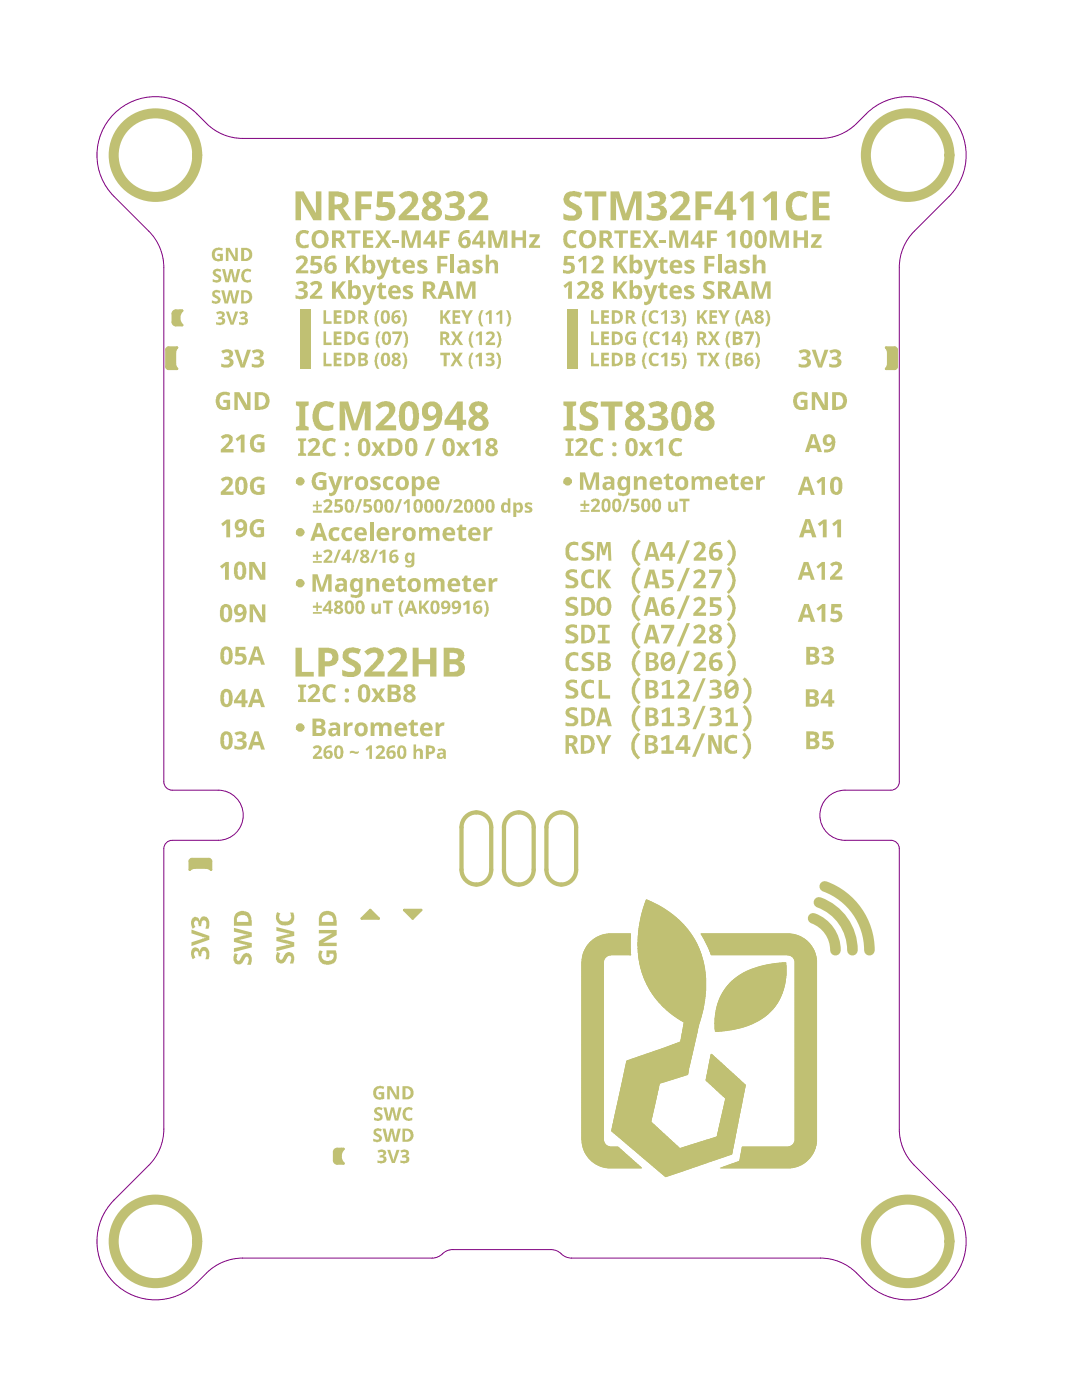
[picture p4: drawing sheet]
<svg xmlns="http://www.w3.org/2000/svg" width="212mm" height="279mm" viewBox="0 0 212 279" stroke-linecap="round" stroke-linejoin="round" font-family="sans-serif">
<path d="M32.6 224.8v-55.9a1.66 1.66 0 0 1 1.6-1.6h9.2a5 5 0 0 0 5-5 5 5 0 0 0-5-5h-9.2a1.66 1.66 0 0 1-1.6-1.7v-102.4a10.2 10.2 0 0 0-3-7.2l-6.9-6.9a11.6 11.6 0 0 1 0-16.4 11.6 11.6 0 0 1 16.4 0 12.8 12.8 0 0 0 6.5 4.5l2.7 .4h114.9a10.2 10.2 0 0 0 7.2-3 15 15 0 0 1 6.4-4.7 11.6 11.6 0 0 1 13.6 4.8 11.6 11.6 0 0 1-1.6 14.4l-6.9 6.9a10.2 10.2 0 0 0-3 7.2v102.4a1.66 1.66 0 0 1-1.7 1.7h-9.1a5 5 0 0 0-5 5 5 5 0 0 0 5 5h9.1a1.66 1.66 0 0 1 1.7 1.6v55.9a10.2 10.2 0 0 0 3 7.2l6.9 6.9a11.6 11.6 0 0 1 0 16.4 11.6 11.6 0 0 1-16.5 .1 12.8 12.8 0 0 0-6.5-4.6l-2.6-.4h-49.5l-1.3-.3-1.5-1-1.3-.3h-19.6l-1.3 .3-1.4 1-1.3 .3M32.6 224.8h.1M32.6 224.8a10.2 10.2 0 0 1-3 7.2l-6.9 6.9a11.6 11.6 0 0 0 0 16.4 11.6 11.6 0 0 0 16.4 .1 12.8 12.8 0 0 1 6.5-4.6l2.7-.4h37.7M86 250.4h.1" fill="none" stroke="#800080" stroke-width=".2"/>
<g fill="#c0c073">
<path d="M34.6 61.9l1.6-.1a2.04 2.04 0 0 0 0 2.9h-1.4l-.3-.2-.1-2.2z"/>
<path d="M176.2 69.2h1.8l.3 .2v3.7l-.1 .3h-2l.3-.3 .2-.7v-2.3z"/>
<path d="M112.9 61.6h2.1v11.8h-2.1z"/>
<path d="M80.4 181.2h3.4l-1.7 1.6z"/>
<path d="M66.7 228.8l1.6-.1a2.04 2.04 0 0 0 0 2.9h-1.4l-.4-.3v-2.1z"/>
<path d="M73.6 181.2l1.7 1.6h-3.4z"/>
<path d="M37.9 171.1h3.9l.2 .3v1.7l-.6-.3-.5-.1h-2.3l-.9 .4v-1.7z"/>
<path d="M59.7 61.6h2.1v11.8h-2.1z"/>
<path d="M33.3 69.3l1.9-.1-.2 .3-.2 .7v2.3l.4 .9h-1.8l-.2-.2-.1-3.7z"/>
</g>
<g fill="none" stroke="#c0c073" stroke-width=".51">
<path d="M33.1 69.6v3.4M33.5 73.4h1.7M33.5 69.2h1.7M34.4 62.4v1.7M34.8 70.2v2.2M35 61.8h1.2M35 64.7h1.2M176.2 73.4h1.7M176.2 69.2h1.7M176.7 70.2v2.2M178.3 69.6v3.4M37.7 171.4v1.7"/>
<path d="M38.2 171h3.3M38.8 172.7h2.1M42 171.4v1.7M73.6 181.2l1.7 1.6h-3.4zM80.4 181.2h3.4l-1.7 1.6zM66.5 229.3v1.7M67.1 228.7h1.2M67.1 231.6h1.2"/>
</g>
<g fill="none" stroke="#c0c073" stroke-width=".2">
<path d="M128.2 180h2.2M128.3 179.8h1.8M128.3 179.9h1.9M128.3 179.9h2M128.3 179.7h1.5M128.3 179.7h1.6M128.3 179.8h1.7M128.4 179.5h1.1M128.4 179.5h1.2M128.4 179.6h1.3M128.4 179.4h.8M128.4 179.4h.9"/>
<path d="M128.5 179.2h.4M128.5 179.3h.5M128.5 179.3h.6M128.5 179.1h.2M128.5 179.2h.3M115.7 194.3h4.3M115.7 194.4h4.3M115.7 194.5h4.3M115.7 194.6h4.3M115.7 194.7h4.3M115.7 194.8h4.3M115.7 194.9h4.3"/>
<path d="M115.7 195h4.3M115.7 195.1h4.3M115.7 195.2h4.3M115.7 195.3h4.3M115.7 195.4h4.3M115.7 195.5h4.3M115.7 195.6h4.3M115.7 195.7h4.3M115.7 195.8h4.3M115.7 195.9h4.3M115.7 196h4.3M115.7 196.1h4.3"/>
<path d="M115.7 196.2h4.3M115.7 196.3h4.3M115.7 196.4h4.3M115.7 196.5h4.3M115.7 196.6h4.3M115.7 196.7h4.3M115.7 196.8h4.3M115.7 196.9h4.3M115.7 197h4.3M115.7 197.1h4.3M115.7 197.2h4.3M115.7 197.3h4.3"/>
<path d="M115.7 197.4h4.3M115.7 197.5h4.3M115.7 197.6h4.3M115.7 197.7h4.3M115.7 197.8h4.3M115.7 197.9h4.3M115.7 198h4.3M115.7 198.1h4.3M115.7 198.2h4.3M115.7 198.3h4.3M115.7 198.4h4.3M115.7 198.5h4.3"/>
<path d="M115.7 198.6h4.3M115.7 198.7h4.3M115.7 198.8h4.3M115.7 198.9h4.3M115.7 199h4.3M115.7 199.1h4.3M115.7 199.2h4.3M115.7 199.3h4.3M115.7 199.4h4.3M115.7 199.5h4.3M115.7 199.6h4.3M115.7 199.7h4.3"/>
<path d="M115.7 199.8h4.3M115.7 199.9h4.3M115.7 200h4.3M115.7 191.4h4.3M115.7 191.5h4.3M115.7 191.6h4.3M115.7 191.7h4.3M115.7 191.8h4.3M115.7 191.9h4.3M115.7 192h4.3M115.7 192.1h4.3M115.7 192.2h4.3"/>
<path d="M115.7 192.3h4.3M115.7 192.4h4.3M115.7 192.5h4.3M115.7 192.6h4.3M115.7 192.7h4.3M115.7 192.8h4.3M115.7 192.9h4.3M115.7 193h4.3M115.7 193.1h4.3M115.7 193.2h4.3M115.7 193.3h4.3M115.7 193.4h4.3"/>
<path d="M115.7 193.5h4.3M115.7 193.6h4.3M115.7 193.7h4.3M115.7 193.8h4.3M115.7 193.9h4.3M115.7 194h4.3M115.7 194.1h4.3M115.7 194.2h4.3M115.8 190.9h4.4M115.8 191h4.4M115.8 191h4.3M115.8 191.1h4.3"/>
<path d="M115.8 191.2h4.3M115.8 191.3h4.3M115.8 191.4h4.2M115.8 190.5h4.7M115.8 190.6h4.6M115.8 190.7h4.6M115.8 190.7h4.5M115.8 190.8h4.5M115.9 190.3h4.9M115.9 190.3h4.8M115.9 190.4h4.7M115.9 190.1h5.6"/>
<path d="M115.9 190.2h5.2M115.9 190.2h5.1M115.9 190.1h9.6M116 189.9h9.4M116 190h9.4M116 190h9.5M116 189.8h9.4M116.1 189.6h9.3M116.1 189.7h9.3M116.1 189.4h9.3M116.1 189.5h9.3M116.2 189.3h9.2"/>
<path d="M116.2 189.4h9.2M116.2 189.2h9.2M116.3 189.1h9.1M116.3 189.2h9.1M116.3 189h9.1M116.4 188.9h9M116.4 189h9M116.5 188.8h8.9M116.5 188.9h8.9M116.5 188.7h8.9M116.6 188.7h8.8M116.6 188.6h8.8"/>
<path d="M116.7 188.5h8.7M116.7 188.4h8.7M116.8 188.3h8.6M116.8 188.2h8.6M116.9 188.2h8.5M116.9 188.1h8.5M117 188h8.4M117.1 187.9h8.3M117.2 187.8h8.2M117.2 187.7h8.2M117.3 187.7h8.1M117.3 187.6h8.1"/>
<path d="M117.4 187.6h8M117.4 187.5h8M117.5 187.5h7.9M117.6 187.4h7.8M117.7 187.3h7.7M117.8 187.2h7.6M117.9 187.1h7.5M118 187h7.4M118.1 187h7.3M118.1 186.9h7.3M118.2 186.9h7.2M118.3 186.8h7.1"/>
<path d="M118.4 186.8h7M118.4 186.7h7M118.5 186.7h6.9M118.7 186.6h6.7M118.8 186.5h6.6M119 186.5h6.4M119.1 186.4h6.3M119.2 186.4h6.2M119.3 186.3h6.1M119.4 186.3h6M119.5 186.2h5.9M119.7 186.1h5.7"/>
<path d="M119.9 186.1h5.5M120.1 186h5.3M120.3 186h5.1M120.6 185.9h4.8M121 185.9h4.4M125.3 190.1h.1M126.9 187.6h11.5M126.9 187.7h11.6M126.9 187.8h11.6M126.9 187.9h11.7M126.9 188h11.8M126.9 188.1h11.8"/>
<path d="M126.9 188.2h11.9M126.9 188.3h11.9M126.9 188.8h12.1M126.9 188.9h12.1M126.9 187.1h11.3M126.9 186.3h10.8M126.9 188.4h11.9M126.9 188.5h12M126.9 188.6h12M126.9 188.7h12.1M126.9 188.9h12.2M126.9 189h12.2"/>
<path d="M126.9 189.1h12.2M126.9 189.2h12.3M126.9 189.3h12.3M126.9 189.4h12.3M126.9 189.4h12.4M126.9 189.6h12.4M126.9 189.7h12.4M126.9 186.4h10.9M126.9 186.5h10.9M126.9 186.6h11M126.9 186.7h11M126.9 186.8h11.1"/>
<path d="M126.9 186.9h11.1M126.9 186.9h11.2M126.9 187h11.2M126.9 187.2h11.3M126.9 187.3h11.4M126.9 187.4h11.4M126.9 187.5h11.4M126.9 187.5h11.5M127 190.1h12.5M127 190.2h12.5M127 185.9h10.4M127 186h10.4"/>
<path d="M127 186h10.5M127 186.1h10.6M127 186.2h10.6M127 189.5h12.3M127 189.7h12.3M127 189.8h12.4M127 189.9h12.4M127 190h12.4M127 190h12.5M127 186.4h10.7M127 185.7h10.2M127 185.7h10.3"/>
<path d="M127 185.8h10.3M127 190.3h12.5M127 190.4h12.6M127 190.4h12.5M127 190.5h12.6M127 190.6h12.6M127 185.2h9.9M127 185.3h9.9M127 185.3h10M127 185.4h10M127 185.5h10.1M127 185.6h10.2"/>
<path d="M127.1 190.7h12.5M127.1 190.7h12.6M127.1 190.8h12.5M127.1 190.8h12.6M127.1 190.9h12.6M127.1 190.9h12.7M127.1 191h12.6M127.1 184.8h9.5M127.1 184.9h9.6M127.1 185h9.6M127.1 185h9.7M127.1 185.1h9.7"/>
<path d="M127.1 185.2h9.8M127.1 191h12.7M127.1 191.1h12.7M127.1 191.2h12.7M127.1 191.3h12.8M127.1 184.4h9.1M127.1 184.5h9.2M127.1 184.6h9.3M127.1 184.7h9.4M127.2 191.3h12.7M127.2 191.4h12.6M127.2 191.4h12.7"/>
<path d="M127.2 191.5h12.7M127.2 191.6h12.7M127.2 184.1h8.8M127.2 184.2h8.8M127.2 184.3h8.9M127.2 184.4h9M127.2 191.7h12.8M127.2 191.8h12.7M127.2 191.9h12.8M127.2 183.8h8.5M127.2 183.9h8.6M127.2 184h8.7"/>
<path d="M127.2 184.1h8.7M127.3 191.9h12.7M127.3 192h12.7M127.3 192.1h12.7M127.3 183.5h8.1M127.3 183.6h8.2M127.3 183.7h8.3M127.3 192.2h12.7M127.3 192.2h12.8M127.3 192.3h12.7M127.3 183.3h7.8M127.3 183.3h7.9"/>
<path d="M127.3 183.4h7.9M127.3 183.4h8M127.4 192.4h12.7M127.4 192.5h12.7M127.4 183h7.4M127.4 183h7.5M127.4 183.1h7.5M127.4 183.1h7.6M127.4 183.2h7.6M127.4 183.2h7.7M127.4 192.6h12.7M127.4 192.7h12.7"/>
<path d="M127.4 182.7h7.2M127.4 182.8h7.2M127.4 182.8h7.3M127.4 182.9h7.3M127.5 192.8h12.7M127.5 192.9h12.6M127.5 192.9h12.7M127.5 182.5h6.8M127.5 182.6h6.9M127.5 182.6h7M127.5 182.7h7M127.6 193h12.5"/>
<path d="M127.6 193.1h12.6M127.6 182.3h6.4M127.6 182.4h6.5M127.6 182.4h6.6M127.6 193.2h12.6M127.6 193.3h12.6M127.6 182.1h6.1M127.6 182.1h6.2M127.6 182.2h6.3M127.7 193.3h12.5M127.7 193.4h12.5M127.7 193.5h12.5"/>
<path d="M127.7 181.9h5.8M127.7 182h5.9M127.7 182h6M127.7 193.5h12.6M127.7 193.6h12.5M127.7 193.6h12.6M127.7 181.6h5.5M127.7 181.7h5.6M127.7 181.8h5.7M127.8 193.7h12.4M127.8 193.7h12.5M127.8 193.8h12.4"/>
<path d="M127.8 181.5h5.1M127.8 181.5h5.2M127.8 181.6h5.3M127.8 193.8h12.5M127.8 193.9h12.4M127.8 194h12.5M127.8 181.3h4.8M127.8 181.3h4.9M127.8 181.4h5M127.8 181.4h5.1M127.9 194h12.4M127.9 194.1h12.4"/>
<path d="M127.9 181.1h4.5M127.9 181.2h4.6M127.9 181.2h4.7M127.9 194.2h12.4M127.9 180.9h4.2M127.9 181h4.3M127.9 181h4.4M127.9 181.1h4.4M128 194.3h12.3M128 194.4h12.3M128 180.8h3.8M128 180.8h3.9"/>
<path d="M128 180.9h4M128 194.5h12.3M128 180.6h3.6M128 180.6h3.7M128 180.7h3.7M128.1 194.6h12.2M128.1 180.4h3.2M128.1 180.5h3.3M128.1 180.5h3.4M128.1 194.7h12.3M128.1 194.7h12.2M128.1 194.8h12.3"/>
<path d="M128.1 180.3h3M128.1 180.4h3.1M128.2 194.8h12.1M128.2 194.9h12.2M128.2 180.1h2.5M128.2 180.2h2.6M128.2 180.2h2.8M128.2 194.9h12.1M128.2 195h12.2M128.2 180h2.3M128.2 180.1h2.4M128.3 195.1h12"/>
<path d="M128.3 195.1h12.1M128.3 195.2h12M128.3 195.2h12.1M128.3 195.3h12M128.4 195.3h12M128.4 195.4h11.9M128.4 195.4h12M128.4 195.5h11.9M128.5 195.5h11.9M128.5 195.6h11.8M128.5 195.6h11.9M128.5 195.7h11.8"/>
<path d="M128.5 195.7h11.9M128.6 195.8h11.7M128.6 195.8h11.8M128.7 195.9h11.6M128.7 195.9h11.7M128.7 196h11.6M128.7 196h11.7M128.8 196.1h11.5M128.8 196.2h11.6M128.8 196.2h11.5M128.9 196.3h11.5M128.9 196.3h11.4"/>
<path d="M128.9 196.4h11.5M128.9 196.4h11.4M129 196.5h11.4M129 196.5h11.3M129 196.6h11.4M129 196.6h11.3M129.1 196.7h11.3M129.1 196.7h11.2M129.1 196.8h11.3M129.2 196.8h11.1M129.2 196.9h11.2M129.2 196.9h11.1"/>
<path d="M129.2 197h11.2M129.3 197h11M129.3 197.1h11.1M129.3 197.1h11M129.4 197.2h11M129.4 197.3h10.9M129.4 197.4h10.9M129.5 197.4h10.8M129.5 197.5h10.8M129.6 197.5h10.7M129.6 197.6h10.7M129.6 197.7h10.7"/>
<path d="M129.7 197.7h10.6M129.8 197.8h10.5M129.8 197.9h10.5M129.9 197.9h10.4M129.9 198h10.3M130 198.1h10.2M130 198.1h10.3M130 198.2h10.2M130.1 198.2h10.2M130.1 198.3h10.1M130.1 198.4h10.2M130.2 198.4h10"/>
<path d="M130.2 198.5h10M130.3 198.5h9.9M130.3 198.6h9.9M130.4 198.7h9.8M130.5 198.8h9.7M130.5 198.9h9.7M130.6 198.9h9.5M130.6 199h9.6M130.7 199h9.4M130.7 199.1h9.5M130.7 199.1h9.4M130.8 199.2h9.4"/>
<path d="M130.8 199.2h9.3M130.9 199.3h9.2M131 199.3h9.1M131 199.4h9.1M131 199.5h9.1M131.1 199.5h9M131.1 199.6h9M131.2 199.6h8.9M131.2 199.7h8.8M131.3 199.7h8.7M131.3 199.8h8.7M131.4 199.8h8.7"/>
<path d="M131.4 199.9h8.6M131.5 199.9h8.5M131.5 200h8.5M139.4 185.9h17.8M139.4 185.9h18.2M139.5 186h18.4M139.5 186h18.6M139.5 186.1h18.8M139.6 186.1h18.8M139.6 186.2h19M139.6 186.3h19.2M139.7 186.3h19.2"/>
<path d="M139.7 186.4h19.3M139.8 186.4h19.3M139.8 186.5h19.4M139.8 186.5h19.5M139.9 186.6h19.5M139.9 186.6h19.6M139.9 186.7h19.7M139.9 186.7h19.8M140 186.8h19.7M140 186.8h19.9M140 186.9h20M140.1 186.9h19.9"/>
<path d="M140.1 187h20M140.1 187h20.1M140.1 187.1h20.1M140.2 187.1h20.1M140.2 187.2h20.2M140.2 187.3h20.3M140.3 187.4h20.2M140.3 187.4h20.3M140.3 187.5h20.3M140.3 187.5h20.4M140.4 187.6h20.3M140.4 187.6h20.4"/>
<path d="M140.4 187.7h20.4M140.4 187.7h20.5M140.5 187.8h20.5M140.5 187.9h20.6M140.6 188h20.5M140.6 188h20.6M140.6 188.1h20.6M140.7 188.2h20.6M140.7 188.3h20.7M140.8 188.4h20.6M140.8 188.5h20.7M140.8 188.6h20.7"/>
<path d="M140.9 188.6h20.7M140.9 188.7h20.7M141 188.7h20.6M141 188.8h20.6M141 188.8h20.7M141 188.9h20.7M141.1 189h20.7M141.1 189.1h20.7M141.1 189.2h20.8M141.2 189.2h20.7M141.2 189.3h20.7M141.2 189.4h20.7"/>
<path d="M141.2 189.4h20.8M141.3 189.5h20.7M141.3 189.6h20.8M141.3 189.7h20.8M141.4 189.8h20.7M141.4 189.9h20.8M141.4 190h20.8M141.5 190.1h20.7M142.7 199.9h11.8M142.7 199.9h11.7M142.7 200h11.7M142.8 199.7h11.8"/>
<path d="M142.8 199.8h11.8M142.8 199.8h11.7M142.8 199.6h11.9M142.8 199.6h11.8M142.9 199.4h11.9M142.9 199.5h11.8M142.9 199.3h11.9M143 199.1h11.9M143 199.2h11.9M143 199.2h11.8M143 199h12M143.1 198.9h11.9"/>
<path d="M143.2 198.8h11.9M143.2 198.6h12M143.2 198.7h11.9M143.3 198.5h11.9M143.3 198.6h11.9M143.3 198.4h12M143.4 198.3h11.9M143.4 198.4h11.9M143.4 198.2h12M143.5 198.1h11.9M143.5 198h12M143.6 197.9h11.9"/>
<path d="M143.6 197.8h11.9M143.7 197.7h11.9M143.7 197.8h11.9M143.7 197.6h11.9M143.8 197.5h11.8M143.8 197.6h11.8M143.8 197.5h11.9M143.9 197.4h11.8M143.9 197.3h11.8M144 197.2h11.7M144 197.3h11.7M144 197.1h11.8"/>
<path d="M144.1 197h11.7M144.1 197.1h11.7M144.2 196.9h11.6M144.3 196.8h11.6M144.3 196.7h11.6M144.4 196.7h11.5M144.4 196.6h11.5M144.5 196.5h11.4M144.5 196.6h11.4M144.6 196.4h11.4M144.7 196.3h11.3M144.7 196.2h11.3"/>
<path d="M144.8 196.2h11.2M144.8 196.1h11.2M144.9 196h11.1M144.9 196h11.2M145 195.9h11.1M145 195.8h11.1M145.1 195.8h11M145.1 195.7h11M145.2 195.7h10.9M145.2 195.6h10.9M145.3 195.6h10.8M145.4 195.5h10.7"/>
<path d="M145.5 195.4h10.7M145.6 195.3h10.6M145.7 195.2h10.5M145.8 195.2h10.4M145.8 195.1h10.4M145.9 195.1h10.3M145.9 195h10.3M146 194.9h10.2M146.1 194.9h10.1M146.1 194.8h10.1M146.2 194.8h10M146.2 194.7h10.1"/>
<path d="M146.3 194.7h10M146.4 194.6h9.9M146.5 194.6h9.8M146.6 194.5h9.7M146.7 194.4h9.6M146.8 194.4h9.5M146.8 194.3h9.5M146.9 194.3h9.4M147 194.2h9.3M147.1 194.2h9.2M147.1 194.1h9.2M147.2 194.1h9.1"/>
<path d="M147.3 194h9M147.4 194h8.9M147.5 193.9h8.8M147.6 193.8h8.7M147.7 193.8h8.6M147.8 193.7h8.5M147.9 193.6h8.4M148 193.6h8.3M148.1 193.5h8.2M148.2 193.5h8.1M148.3 193.4h8M148.4 193.4h7.9"/>
<path d="M148.5 193.3h7.8M148.7 193.3h7.6M148.8 193.2h7.5M148.9 193.2h7.4M149 193.1h7.3M149.2 193.1h7.1M149.3 193h7M149.4 193h6.9M149.5 192.9h6.8M149.7 192.9h6.6M149.9 192.8h6.4M150 192.7h6.3"/>
<path d="M150.2 192.7h6.1M150.3 192.6h6M150.5 192.6h5.8M150.6 192.5h5.7M150.8 192.5h5.5M151 192.4h5.3M151.2 192.4h5.1M151.4 192.3h4.9M151.6 192.3h4.7M151.8 192.2h4.5M152 192.2h4.3M152.3 192.1h4"/>
<path d="M152.5 192.1h3.8M152.7 192h3.6M153 192h3.3M153.4 191.9h2.9M153.7 191.9h2.6M154 191.8h2.3M154.5 191.8h1.8M154.9 191.7h1.4M155.5 191.6h.8M156.7 190.1h5.5M157 190.2h5.2M157.2 190.2h5.1"/>
<path d="M157.3 190.3h5M157.4 190.3h4.9M157.5 190.4h4.8M157.6 190.4h4.7M157.7 190.5h4.6M157.8 190.6h4.5M157.8 190.7h4.5M157.9 190.8h4.5M157.9 190.9h4.5M158 190.9h4.4M158 191h4.4M158 191.1h4.4"/>
<path d="M158.1 191.1h4.3M158.1 191.2h4.3M158.1 191.3h4.3M158.1 194.3h4.3M158.1 194.4h4.3M158.1 194.5h4.3M158.1 194.6h4.3M158.1 194.7h4.3M158.1 194.8h4.3M158.1 194.9h4.3M158.1 195h4.3M158.1 195.1h4.3"/>
<path d="M158.1 195.2h4.3M158.1 195.3h4.3M158.1 195.4h4.3M158.1 195.5h4.3M158.1 195.6h4.3M158.1 195.7h4.3M158.1 195.8h4.3M158.1 195.9h4.3M158.1 196h4.3M158.1 196.1h4.3M158.1 196.2h4.3M158.1 196.3h4.3"/>
<path d="M158.1 196.4h4.3M158.1 196.5h4.3M158.1 196.6h4.3M158.1 196.7h4.3M158.1 196.8h4.3M158.1 196.9h4.3M158.1 197h4.3M158.1 197.1h4.3M158.1 197.2h4.3M158.1 197.3h4.3M158.1 197.4h4.3M158.1 197.5h4.3"/>
<path d="M158.1 197.6h4.3M158.1 197.7h4.3M158.1 197.8h4.3M158.1 197.9h4.3M158.1 198h4.3M158.1 198.1h4.3M158.1 198.2h4.3M158.1 198.3h4.3M158.1 198.4h4.3M158.1 198.5h4.3M158.1 198.6h4.3M158.1 198.7h4.3"/>
<path d="M158.1 198.8h4.3M158.1 198.9h4.3M158.1 199h4.3M158.1 199.1h4.3M158.1 199.2h4.3M158.1 199.3h4.3M158.1 199.4h4.3M158.1 199.5h4.3M158.1 199.6h4.3M158.1 199.7h4.3M158.1 199.8h4.3M158.1 199.9h4.3"/>
<path d="M158.1 200h4.3M158.1 191.4h4.3M158.1 191.5h4.3M158.1 191.6h4.3M158.1 191.7h4.3M158.1 191.8h4.3M158.1 191.9h4.3M158.1 192h4.3M158.1 192.1h4.3M158.1 192.2h4.3M158.1 192.3h4.3M158.1 192.4h4.3"/>
<path d="M158.1 192.5h4.3M158.1 192.6h4.3M158.1 192.7h4.3M158.1 192.8h4.3M158.1 192.9h4.3M158.1 193h4.3M158.1 193.1h4.3M158.1 193.2h4.3M158.1 193.3h4.3M158.1 193.4h4.3M158.1 193.5h4.3M158.1 193.6h4.3"/>
<path d="M158.1 193.7h4.3M158.1 193.8h4.3M158.1 193.9h4.3M158.1 194h4.3M158.1 194.1h4.3M158.1 194.2h4.3M115.7 216.6h4.3M115.7 216.7h4.3M115.7 216.8h4.3M115.7 216.9h4.3M115.7 217h4.3M115.7 217.1h4.3"/>
<path d="M115.7 217.2h4.3M115.7 217.3h4.3M115.7 217.4h4.3M115.7 217.5h4.3M115.7 217.6h4.3M115.7 217.7h4.3M115.7 217.8h4.3M115.7 217.9h4.3M115.7 218h4.3M115.7 218.1h4.3M115.7 218.2h4.3M115.7 218.3h4.3"/>
<path d="M115.7 218.4h4.3M115.7 218.5h4.3M115.7 218.6h4.3M115.7 218.7h4.3M115.7 218.8h4.3M115.7 218.9h4.3M115.7 219h4.3M115.7 219.1h4.3M115.7 219.2h4.3M115.7 219.3h4.3M115.7 219.4h4.3M115.7 219.5h4.3"/>
<path d="M115.7 219.6h4.3M115.7 219.7h4.3M115.7 219.8h4.3M115.7 219.9h4.3M115.7 220h4.3M115.7 204.2h4.3M115.7 204.3h4.3M115.7 204.4h4.3M115.7 204.5h4.3M115.7 204.6h4.3M115.7 204.7h4.3M115.7 204.8h4.3"/>
<path d="M115.7 204.9h4.3M115.7 205h4.3M115.7 205.1h4.3M115.7 205.2h4.3M115.7 205.3h4.3M115.7 209.9h4.3M115.7 210h4.3M115.7 210.1h4.3M115.7 210.2h4.3M115.7 210.3h4.3M115.7 203.1h4.3M115.7 203.2h4.3"/>
<path d="M115.7 203.3h4.3M115.7 203.4h4.3M115.7 203.5h4.3M115.7 203.6h4.3M115.7 203.7h4.3M115.7 203.8h4.3M115.7 203.9h4.3M115.7 204h4.3M115.7 204.1h4.3M115.7 205.4h4.3M115.7 205.5h4.3M115.7 205.6h4.3"/>
<path d="M115.7 205.7h4.3M115.7 205.8h4.3M115.7 205.9h4.3M115.7 206h4.3M115.7 206.1h4.3M115.7 206.2h4.3M115.7 206.3h4.3M115.7 206.4h4.3M115.7 206.5h4.3M115.7 206.6h4.3M115.7 206.7h4.3M115.7 206.8h4.3"/>
<path d="M115.7 206.9h4.3M115.7 207h4.3M115.7 207.1h4.3M115.7 207.2h4.3M115.7 207.3h4.3M115.7 207.4h4.3M115.7 207.5h4.3M115.7 214.6h4.3M115.7 214.7h4.3M115.7 214.8h4.3M115.7 214.9h4.3M115.7 215h4.3"/>
<path d="M115.7 215.1h4.3M115.7 215.2h4.3M115.7 215.3h4.3M115.7 215.4h4.3M115.7 215.5h4.3M115.7 215.6h4.3M115.7 215.7h4.3M115.7 215.8h4.3M115.7 215.9h4.3M115.7 216h4.3M115.7 216.1h4.3M115.7 216.2h4.3"/>
<path d="M115.7 216.3h4.3M115.7 216.4h4.3M115.7 216.5h4.3M115.7 207.8h4.3M115.7 207.9h4.3M115.7 208h4.3M115.7 208.1h4.3M115.7 208.2h4.3M115.7 208.3h4.3M115.7 208.4h4.3M115.7 208.5h4.3M115.7 208.6h4.3"/>
<path d="M115.7 208.7h4.3M115.7 208.8h4.3M115.7 208.9h4.3M115.7 209h4.3M115.7 209.1h4.3M115.7 209.2h4.3M115.7 209.3h4.3M115.7 209.4h4.3M115.7 209.5h4.3M115.7 209.6h4.3M115.7 209.7h4.3M115.7 209.8h4.3"/>
<path d="M115.7 210.4h4.3M115.7 210.5h4.3M115.7 210.6h4.3M115.7 210.7h4.3M115.7 210.8h4.3M115.7 210.9h4.3M115.7 211h4.3M115.7 211.1h4.3M115.7 211.2h4.3M115.7 211.3h4.3M115.7 211.4h4.3M115.7 211.5h4.3"/>
<path d="M115.7 211.6h4.3M115.7 211.7h4.3M115.7 211.8h4.3M115.7 211.9h4.3M115.7 212h4.3M115.7 212.1h4.3M115.7 212.2h4.3M115.7 212.3h4.3M115.7 212.4h4.3M115.7 212.5h4.3M115.7 212.6h4.3M115.7 212.7h4.3"/>
<path d="M115.7 212.8h4.3M115.7 212.9h4.3M115.7 213h4.3M115.7 213.1h4.3M115.7 213.2h4.3M115.7 213.3h4.3M115.7 213.4h4.3M115.7 213.5h4.3M115.7 213.6h4.3M115.7 213.7h4.3M115.7 213.8h4.3M115.7 213.9h4.3"/>
<path d="M115.7 214h4.3M115.7 214.1h4.3M115.7 214.2h4.3M115.7 214.3h4.3M115.7 214.4h4.3M115.7 214.5h4.3M115.7 201.1h4.3M115.7 201.2h4.3M115.7 201.3h4.3M115.7 201.4h4.3M115.7 201.5h4.3M115.7 201.6h4.3"/>
<path d="M115.7 201.7h4.3M115.7 201.8h4.3M115.7 201.9h4.3M115.7 202h4.3M115.7 202.1h4.3M115.7 202.2h4.3M115.7 202.3h4.3M115.7 202.4h4.3M115.7 202.5h4.3M115.7 202.6h4.3M115.7 202.7h4.3M115.7 202.8h4.3"/>
<path d="M115.7 202.9h4.3M115.7 203h4.3M115.7 207.6h4.3M115.7 207.7h4.3M115.7 200.1h4.3M115.7 200.2h4.3M115.7 200.3h4.3M115.7 200.4h4.3M115.7 200.5h4.3M115.7 200.6h4.3M115.7 200.7h4.3M115.7 200.8h4.3"/>
<path d="M115.7 200.9h4.3M115.7 201h4.3M122.7 220h7.5M122.8 219.8h7.5M122.8 219.8h7.4M122.8 219.9h7.4M122.8 219.5h7.5M122.8 219.6h7.5M122.8 219.7h7.5M122.9 219.3h7.5M122.9 219.4h7.4M122.9 219.5h7.4"/>
<path d="M122.9 219h7.5M122.9 219.1h7.5M122.9 219.2h7.5M123 218.8h7.5M123 218.9h7.4M123 219h7.4M123 218.6h7.5M123 218.7h7.5M123.1 218.3h7.5M123.1 218.4h7.5M123.1 218.4h7.4M123.1 218.5h7.4"/>
<path d="M123.2 218.1h7.4M123.2 218.2h7.4M123.2 218.3h7.4M123.2 217.8h7.5M123.2 217.9h7.5M123.2 217.9h7.4M123.2 218h7.4M123.3 217.6h7.4M123.3 217.7h7.4M123.3 217.8h7.4M123.3 217.4h7.5M123.3 217.4h7.4"/>
<path d="M123.3 217.5h7.4M123.4 217.2h7.4M123.4 217.3h7.4M123.4 216.9h7.5M123.4 217h7.5M123.4 217h7.4M123.4 217.1h7.4M123.5 216.6h7.5M123.5 216.7h7.5M123.5 216.7h7.4M123.5 216.8h7.4M123.5 216.4h7.5"/>
<path d="M123.5 216.5h7.5M123.6 216.2h7.5M123.6 216.2h7.4M123.6 216.3h7.4M123.6 216.4h7.4M123.6 216h7.5M123.6 216.1h7.5M123.7 215.7h7.5M123.7 215.8h7.4M123.7 215.9h7.4M123.7 215.5h8.1M123.7 215.5h7.9"/>
<path d="M123.7 215.6h7.7M123.7 215.6h7.6M123.8 215.2h8.8M123.8 215.3h8.7M123.8 215.3h8.5M123.8 215.4h8.4M123.8 215.4h8.1M123.8 215h9.7M123.8 215h9.5M123.8 215.1h9.4M123.8 215.1h9.2M123.8 215.2h9"/>
<path d="M123.9 214.8h10.2M123.9 214.8h10.1M123.9 214.9h9.9M123.9 214.9h9.8M123.9 214.6h10.8M123.9 214.6h10.6M123.9 214.7h10.4M123.9 214.5h11.1M123.9 214.5h10.9M124 214.3h11.7M124 214.3h11.5M124 214.4h11.3"/>
<path d="M124 214.4h11.1M124 214h12.7M124 214h12.5M124 214.1h12.3M124 214.1h12.1M124 214.2h12M124 214.2h11.8M124.1 213.8h12.7M124.1 213.9h12.7M124.1 213.5h12.8M124.1 213.5h12.7M124.1 213.6h12.7"/>
<path d="M124.1 213.7h12.7M124.2 213.3h12.7M124.2 213.4h12.7M124.3 213h12.6M124.3 213.1h12.6M124.3 213.2h12.6M124.3 212.8h12.7M124.3 212.9h12.7M124.3 212.9h12.6M124.4 212.5h12.6M124.4 212.6h12.6M124.4 212.7h12.6"/>
<path d="M124.4 212.3h12.7M124.4 212.4h12.7M124.4 212.4h12.6M124.5 212h12.6M124.5 212.1h12.6M124.5 212.2h12.6M124.5 211.8h12.7M124.5 211.9h12.7M124.5 212h12.7M124.6 211.6h12.6M124.6 211.7h12.6M124.6 211.3h12.7"/>
<path d="M124.6 211.4h12.7M124.6 211.5h12.7M124.7 211.2h12.6M124.8 211.1h12.5M124.9 211.1h12.4M125.1 211h12.3M125.2 211h12.2M125.4 210.9h12M125.5 210.9h11.9M125.7 210.8h11.7M125.8 210.8h11.6M126 210.7h11.4"/>
<path d="M126.1 210.7h11.3M126.3 210.6h11.2M126.5 210.6h11M126.6 210.5h10.9M126.8 210.5h10.7M126.9 210.4h10.6M127 210.4h10.6M127.2 210.3h10.4M127.3 210.2h10.3M127.5 210.2h10.1M127.7 210.1h9.9M127.8 210.1h9.8"/>
<path d="M128 210h9.6M128.1 210h9.5M128.3 209.9h9.4M128.4 209.9h9.3M128.5 209.8h9.2M128.7 209.8h9M128.9 209.7h8.8M129 209.7h8.7M129.2 209.6h8.5M129.3 209.6h8.4M129.5 209.5h8.2M129.6 209.5h8.2"/>
<path d="M129.8 209.4h8M129.9 209.4h7.9M130.1 209.3h7.7M130.2 209.3h7.6M130.4 209.2h7.4M130.5 209.1h7.3M130.7 209.1h7.1M130.8 209h7M131 209h6.9M131.2 208.9h6.7M131.3 208.9h6.6M131.5 208.8h6.4"/>
<path d="M131.6 208.8h6.3M131.6 200h8.4M131.6 200.1h8.4M131.7 200.2h8.3M131.7 208.7h6.2M131.8 200.3h8.1M131.9 208.7h6M131.9 200.4h8M131.9 200.4h8.1M132 200.5h7.9M132.1 208.6h5.8M132.1 200.6h7.8"/>
<path d="M132.2 200.6h7.7M132.2 208.6h5.8M132.2 200.7h7.7M132.3 200.7h7.6M132.3 208.5h5.7M132.3 200.8h7.6M132.4 200.8h7.4M132.4 200.9h7.5M132.5 208.5h5.5M132.5 200.9h7.3M132.5 201h7.4M132.6 201h7.2"/>
<path d="M132.6 208.4h5.4M132.6 201.1h7.2M132.7 201.1h7.1M132.8 208.4h5.2M132.8 201.2h7M132.9 208.3h5.1M132.9 201.3h6.8M132.9 201.3h6.9M133 201.4h6.7M133 208.3h5M133.2 201.5h6.4M133.2 208.2h4.8"/>
<path d="M133.2 201.5h6.5M133.3 201.6h6.3M133.3 208.2h4.7M133.3 201.7h6.3M133.4 201.7h6.2M133.5 208.1h4.6M133.5 201.8h6.1M133.6 201.9h6M133.6 208h4.5M133.7 201.9h5.8M133.7 208h4.4M133.7 202h5.9"/>
<path d="M133.8 202h5.7M133.9 207.9h4.2M133.9 202.1h5.6M134 202.2h5.5M134 207.9h4.1M134.1 202.2h5.4M134.1 202.3h5.4M134.2 207.8h3.9M134.3 202.3h5.1M134.3 202.4h5.2M134.3 207.8h.1M134.4 202.4h5"/>
<path d="M134.4 207.8h3.7M134.5 202.5h4.9M134.5 207.7h3.6M134.6 202.5h4.8M134.6 202.6h4.8M134.6 207.7h3.5M134.7 202.6h4.7M134.7 207.6h3.5M134.8 202.7h4.5M134.8 202.8h4.6M134.9 207.6h3.3M134.9 202.8h4.4"/>
<path d="M135 202.9h4.3M135 207.5h3.2M135.1 202.9h4.2M135.1 207.5h.1M135.2 203h4.1M135.2 207.5h3M135.2 203h4M135.3 207.4h2.9M135.4 203.1h3.9M135.4 203.1h3.8M135.4 207.1h2.9M135.4 207.2h2.9"/>
<path d="M135.4 207.2h2.8M135.4 207.3h2.8M135.4 207.4h2.8M135.5 206.8h2.8M135.5 206.9h2.8M135.5 207h2.8M135.5 207.1h2.8M135.5 203.2h3.7M135.5 206.5h2.9M135.5 206.6h2.9M135.5 206.7h2.9M135.6 206.3h2.9"/>
<path d="M135.6 206.3h2.8M135.6 206.4h2.8M135.6 206.5h2.8M135.6 203.2h3.6M135.6 206h2.9M135.6 206.1h2.9M135.6 206.2h2.9M135.7 205.7h2.9M135.7 205.8h2.9M135.7 205.8h2.8M135.7 205.9h2.8M135.7 203.3h3.5"/>
<path d="M135.7 205.4h3M135.7 205.5h3M135.7 205.6h3M135.7 205.6h2.9M135.8 205.1h3M135.8 205.2h2.9M135.8 205.3h2.9M135.8 203.3h3.4M135.8 205.4h2.9M135.8 204.8h3M135.8 204.9h3M135.8 205h3"/>
<path d="M135.9 204.5h3M135.9 204.6h2.9M135.9 204.7h2.9M135.9 204.8h2.9M135.9 203.4h3.3M135.9 204.2h3M135.9 204.3h3M135.9 204.4h3M136 204.2h2.9M136 203.4h3.1M136 204h3M136 204.1h3"/>
<path d="M136 203.5h3.1M136 203.7h3M136 203.7h3.1M136 203.8h3M136 203.9h3M136.1 203.5h3M136.1 203.6h3M140.4 214.9h6.6M140.4 214.9h6.7M140.4 215h6.7M140.4 215h6.8M140.4 215.1h6.8"/>
<path d="M140.5 214.6h6.2M140.5 214.6h6.3M140.5 214.7h6.3M140.5 214.8h6.4M140.5 214.8h6.5M140.5 215.1h6.8M140.5 215.2h6.8M140.5 214.3h6M140.5 214.4h6M140.5 214.4h6.1M140.5 214.5h6.1M140.5 214.5h6.2"/>
<path d="M140.6 215.2h6.8M140.6 214.1h5.5M140.6 214.1h5.6M140.6 214.2h5.6M140.6 214.2h5.7M140.6 214.3h5.8M140.6 215.3h6.8M140.6 213.8h5.3M140.6 213.9h5.3M140.6 213.9h5.4M140.6 214h5.4M140.6 214h5.5"/>
<path d="M140.7 215.3h6.8M140.7 213.5h4.9M140.7 213.6h4.9M140.7 213.7h5M140.7 213.7h5.1M140.7 213.8h5.1M140.7 213.3h4.6M140.7 213.3h4.7M140.7 213.4h4.7M140.7 213.4h4.8M140.7 213.5h4.8M140.8 215.4h6.8"/>
<path d="M140.8 213h4.2M140.8 213.1h4.2M140.8 213.1h4.3M140.8 213.2h4.3M140.8 213.2h4.4M140.8 215.4h6.9M140.8 212.8h3.9M140.8 212.8h4M140.8 212.9h4M140.8 212.9h4.1M140.8 213h4.1M140.9 215.5h6.8"/>
<path d="M140.9 212.4h3.5M140.9 212.5h3.5M140.9 212.6h3.6M140.9 212.7h3.7M140.9 212.7h3.8M141 215.5h6.8M141 212.2h3.1M141 212.3h3.2M141 212.3h3.3M141 212.4h3.3M141 215.6h6.8M141 211.9h2.8"/>
<path d="M141 212h2.8M141 212h2.9M141 212.1h3M141.1 215.6h6.8M141.1 211.7h2.4M141.1 211.7h2.5M141.1 211.8h2.5M141.1 211.8h2.6M141.1 211.9h2.6M141.1 215.7h6.8M141.1 211.4h2.1M141.1 211.5h2.2"/>
<path d="M141.1 211.5h2.3M141.1 211.6h2.3M141.1 211.6h2.4M141.2 215.7h6.8M141.2 211.1h1.7M141.2 211.2h1.8M141.2 211.3h1.9M141.2 211.3h2M141.2 215.8h6.8M141.2 210.9h1.4M141.2 210.9h1.5M141.2 211h1.5"/>
<path d="M141.2 211h1.6M141.3 210.6h1.1M141.3 210.7h1.1M141.3 210.7h1.2M141.3 210.8h1.2M141.3 210.8h1.3M141.3 215.9h6.8M141.3 210.4h.8M141.3 210.5h.9M141.3 210.6h1M141.4 210.1h.4M141.4 210.2h.5"/>
<path d="M141.4 210.3h.6M141.4 215.9h6.8M141.4 209.9h.1M141.4 209.9h.2M141.4 210h.3M141.4 216h6.8M141.5 216h6.7M141.5 216.1h6.7M141.6 216.1h6.6M141.6 216.2h6.6M141.7 216.2h6.5M141.7 216.3h6.5"/>
<path d="M141.8 216.3h6.4M141.8 216.4h6.4M141.9 216.4h6.3M142 216.5h6.2M142.1 216.5h6M142.1 216.6h6M142.2 216.6h5.9M142.2 203.6h7.8M142.2 203.7h7.7M142.2 203.7h7.5M142.2 203.8h7.4M142.2 216.7h5.9"/>
<path d="M142.2 204.2h6.6M142.2 204.2h6.4M142.2 204.3h6.2M142.2 204.3h6.1M142.2 204.4h5.9M142.2 204.4h5.8M142.2 204.5h5.6M142.2 204.5h5.4M142.2 204.6h5.2M142.2 204.6h5M142.2 204.7h4.8M142.2 204.7h4.6"/>
<path d="M142.2 204.8h4.4M142.2 204.8h4.1M142.2 204.9h3.9M142.2 203.1h8.9M142.2 203.1h8.8M142.2 203.2h8.6M142.2 203.3h8.5M142.2 203.3h8.4M142.2 203.4h8.3M142.2 203.4h8.2M142.2 203.5h8.1M142.2 203.5h8"/>
<path d="M142.2 203.6h7.9M142.2 203.9h7.3M142.2 203.9h7.2M142.2 204h7.1M142.2 204h6.9M142.2 204.1h6.8M142.2 204.1h6.7M142.2 202.6h9.6M142.2 202.6h9.5M142.2 202.7h9.4M142.2 202.8h9.3M142.2 202.9h9.2"/>
<path d="M142.2 202.9h9.1M142.2 203h9M142.3 216.7h5.8M142.3 205h3.5M142.3 205h3.3M142.3 205.1h2.9M142.3 205.1h2.5M142.3 205.2h2.2M142.3 205.2h1.8M142.3 205.3h.7M142.3 202.2h10.1M142.3 202.2h10"/>
<path d="M142.3 202.3h9.9M142.3 202.4h9.8M142.3 202.4h9.7M142.3 202.5h9.6M142.3 202.5h9.5M142.3 216.8h5.8M142.3 201.8h10.5M142.3 201.9h10.4M142.3 202h10.3M142.3 202h10.2M142.3 202.1h10.2M142.3 202.1h10.1"/>
<path d="M142.4 216.8h5.7M142.4 201.5h10.7M142.4 201.5h10.6M142.4 201.6h10.6M142.4 201.7h10.5M142.4 216.9h5.7M142.4 201.1h11.1M142.4 201.2h11M142.4 201.3h10.9M142.4 201.4h10.8M142.5 217h5.6M142.5 201.1h11"/>
<path d="M142.5 200.9h11.2M142.5 201h11.1M142.5 200.7h11.4M142.5 200.7h11.3M142.5 200.8h11.3M142.6 217.1h5.4M142.6 200.4h11.4M142.6 200.5h11.4M142.6 200.6h11.4M142.6 200.6h11.3M142.6 200.2h11.6M142.6 200.3h11.6"/>
<path d="M142.6 200.3h11.5M142.6 200.4h11.5M142.7 200.1h11.6M142.7 200.2h11.6M142.7 217.2h5.3M142.8 217.2h5.2M142.8 217.3h5.2M142.9 217.3h5.1M142.9 217.4h5.1M143 217.4h5M143 217.5h5M143.1 217.5h4.9"/>
<path d="M143.1 205.3h.5M143.2 217.6h4.7M143.3 217.7h4.6M143.4 217.8h4.5M143.5 217.8h4.4M143.5 217.9h4.4M143.6 217.9h4.3M143.6 218h4.3M143.7 218.1h4.2M143.7 218.1h4.1M143.8 218.2h4M143.9 218.3h3.9"/>
<path d="M144 218.3h3.8M144 218.4h3.8M144 219.9h3.5M144 220h3.4M144.1 218.4h3.7M144.1 219.7h3.5M144.1 219.7h3.4M144.1 219.8h3.4M144.1 218.5h3.7M144.1 219.4h3.5M144.1 219.5h3.5M144.1 219.6h3.5"/>
<path d="M144.2 218.5h3.6M144.2 219.2h3.4M144.2 219.3h3.4M144.2 219.4h3.4M144.3 218.6h3.5M144.3 218.9h3.4M144.3 219h3.4M144.3 219.1h3.4M144.3 219.2h3.3M144.3 218.6h3.4M144.3 218.7h3.4M144.3 218.8h3.4"/>
<path d="M158.1 216.6h4.3M158.1 216.7h4.3M158.1 216.8h4.3M158.1 216.9h4.3M158.1 217h4.3M158.1 217.1h4.3M158.1 217.2h4.3M158.1 217.3h4.3M158.1 217.4h4.3M158.1 217.5h4.3M158.1 217.6h4.3M158.1 217.7h4.3"/>
<path d="M158.1 217.8h4.3M158.1 217.9h4.3M158.1 218h4.3M158.1 218.1h4.3M158.1 218.2h4.3M158.1 218.3h4.3M158.1 218.4h4.3M158.1 218.5h4.3M158.1 218.6h4.3M158.1 218.7h4.3M158.1 218.8h4.3M158.1 218.9h4.3"/>
<path d="M158.1 219h4.3M158.1 219.1h4.3M158.1 219.2h4.3M158.1 219.3h4.3M158.1 219.4h4.3M158.1 219.5h4.3M158.1 219.6h4.3M158.1 219.7h4.3M158.1 219.8h4.3M158.1 219.9h4.3M158.1 220h4.3M158.1 204.2h4.3"/>
<path d="M158.1 204.3h4.3M158.1 204.4h4.3M158.1 204.5h4.3M158.1 204.6h4.3M158.1 204.7h4.3M158.1 204.8h4.3M158.1 204.9h4.3M158.1 205h4.3M158.1 205.1h4.3M158.1 205.2h4.3M158.1 205.3h4.3M158.1 209.9h4.3"/>
<path d="M158.1 210h4.3M158.1 210.1h4.3M158.1 210.2h4.3M158.1 210.3h4.3M158.1 203.1h4.3M158.1 203.2h4.3M158.1 203.3h4.3M158.1 203.4h4.3M158.1 203.5h4.3M158.1 203.6h4.3M158.1 203.7h4.3M158.1 203.8h4.3"/>
<path d="M158.1 203.9h4.3M158.1 204h4.3M158.1 204.1h4.3M158.1 205.4h4.3M158.1 205.5h4.3M158.1 205.6h4.3M158.1 205.7h4.3M158.1 205.8h4.3M158.1 205.9h4.3M158.1 206h4.3M158.1 206.1h4.3M158.1 206.2h4.3"/>
<path d="M158.1 206.3h4.3M158.1 206.4h4.3M158.1 206.5h4.3M158.1 206.6h4.3M158.1 206.7h4.3M158.1 206.8h4.3M158.1 206.9h4.3M158.1 207h4.3M158.1 207.1h4.3M158.1 207.2h4.3M158.1 207.3h4.3M158.1 207.4h4.3"/>
<path d="M158.1 207.5h4.3M158.1 214.6h4.3M158.1 214.7h4.3M158.1 214.8h4.3M158.1 214.9h4.3M158.1 215h4.3M158.1 215.1h4.3M158.1 215.2h4.3M158.1 215.3h4.3M158.1 215.4h4.3M158.1 215.5h4.3M158.1 215.6h4.3"/>
<path d="M158.1 215.7h4.3M158.1 215.8h4.3M158.1 215.9h4.3M158.1 216h4.3M158.1 216.1h4.3M158.1 216.2h4.3M158.1 216.3h4.3M158.1 216.4h4.3M158.1 216.5h4.3M158.1 207.8h4.3M158.1 207.9h4.3M158.1 208h4.3"/>
<path d="M158.1 208.1h4.3M158.1 208.2h4.3M158.1 208.3h4.3M158.1 208.4h4.3M158.1 208.5h4.3M158.1 208.6h4.3M158.1 208.7h4.3M158.1 208.8h4.3M158.1 208.9h4.3M158.1 209h4.3M158.1 209.1h4.3M158.1 209.2h4.3"/>
<path d="M158.1 209.3h4.3M158.1 209.4h4.3M158.1 209.5h4.3M158.1 209.6h4.3M158.1 209.7h4.3M158.1 209.8h4.3M158.1 210.4h4.3M158.1 210.5h4.3M158.1 210.6h4.3M158.1 210.7h4.3M158.1 210.8h4.3M158.1 210.9h4.3"/>
<path d="M158.1 211h4.3M158.1 211.1h4.3M158.1 211.2h4.3M158.1 211.3h4.3M158.1 211.4h4.3M158.1 211.5h4.3M158.1 211.6h4.3M158.1 211.7h4.3M158.1 211.8h4.3M158.1 211.9h4.3M158.1 212h4.3M158.1 212.1h4.3"/>
<path d="M158.1 212.2h4.3M158.1 212.3h4.3M158.1 212.4h4.3M158.1 212.5h4.3M158.1 212.6h4.3M158.1 212.7h4.3M158.1 212.8h4.3M158.1 212.9h4.3M158.1 213h4.3M158.1 213.1h4.3M158.1 213.2h4.3M158.1 213.3h4.3"/>
<path d="M158.1 213.4h4.3M158.1 213.5h4.3M158.1 213.6h4.3M158.1 213.7h4.3M158.1 213.8h4.3M158.1 213.9h4.3M158.1 214h4.3M158.1 214.1h4.3M158.1 214.2h4.3M158.1 214.3h4.3M158.1 214.4h4.3M158.1 214.5h4.3"/>
<path d="M158.1 201.1h4.3M158.1 201.2h4.3M158.1 201.3h4.3M158.1 201.4h4.3M158.1 201.5h4.3M158.1 201.6h4.3M158.1 201.7h4.3M158.1 201.8h4.3M158.1 201.9h4.3M158.1 202h4.3M158.1 202.1h4.3M158.1 202.2h4.3"/>
<path d="M158.1 202.3h4.3M158.1 202.4h4.3M158.1 202.5h4.3M158.1 202.6h4.3M158.1 202.7h4.3M158.1 202.8h4.3M158.1 202.9h4.3M158.1 203h4.3M158.1 207.6h4.3M158.1 207.7h4.3M158.1 200.1h4.3M158.1 200.2h4.3"/>
<path d="M158.1 200.3h4.3M158.1 200.4h4.3M158.1 200.5h4.3M158.1 200.6h4.3M158.1 200.7h4.3M158.1 200.8h4.3M158.1 200.9h4.3M158.1 201h4.3M115.7 221.4h4.3M115.7 221.5h4.3M115.7 221.6h4.3M115.7 221.7h4.3"/>
<path d="M115.7 221.8h4.3M115.7 221.9h4.3M115.7 222h4.3M115.7 222.1h4.3M115.7 222.2h4.3M115.7 222.3h4.3M115.7 222.4h4.3M115.7 222.5h4.3M115.7 222.6h4.3M115.7 222.7h4.3M115.7 222.8h4.3M115.7 222.9h4.3"/>
<path d="M115.7 223h4.3M115.7 223.1h4.3M115.7 223.2h4.3M115.7 223.3h4.3M115.7 223.4h4.3M115.7 223.5h4.3M115.7 223.6h4.3M115.7 223.7h4.3M115.7 223.8h4.3M115.7 223.9h4.3M115.7 224h4.3M115.7 224.1h4.3"/>
<path d="M115.7 224.2h4.3M115.7 224.3h4.3M115.7 224.4h4.3M115.7 224.5h4.3M115.7 224.6h4.3M115.7 224.7h4.3M115.7 224.8h4.3M115.7 224.9h4.3M115.7 225h4.3M115.7 225.1h4.3M115.7 225.2h4.3M115.7 225.3h4.3"/>
<path d="M115.7 225.4h4.3M115.7 225.5h4.3M115.7 225.6h4.3M115.7 225.7h4.3M115.7 225.8h4.3M115.7 225.9h4.3M115.7 226h4.3M115.7 226.1h4.3M115.7 226.2h4.3M115.7 226.3h4.3M115.7 226.4h4.3M115.7 220.1h4.3"/>
<path d="M115.7 220.2h4.3M115.7 220.3h4.3M115.7 220.4h4.3M115.7 220.5h4.3M115.7 220.6h4.3M115.7 220.7h4.3M115.7 220.8h4.3M115.7 220.9h4.3M115.7 221h4.3M115.7 221.1h4.3M115.7 221.2h4.3M115.7 226.5h4.3"/>
<path d="M115.7 226.6h4.3M115.7 226.7h4.3M115.7 226.8h4.3M115.7 226.9h4.3M115.7 227h4.3M115.7 221.3h4.3M115.8 227h4.2M115.8 227.1h4.3M115.8 227.2h4.3M115.8 227.3h4.3M115.8 227.4h4.3M115.8 227.4h4.4"/>
<path d="M115.8 227.5h4.4M115.8 227.6h4.4M115.8 227.6h4.5M115.8 227.7h4.5M115.8 227.8h4.6M115.8 227.9h4.7M115.9 228.1h4.9M115.9 228h4.6M115.9 228h4.7M115.9 228.1h4.8M115.9 228.2h5M115.9 228.2h5.2"/>
<path d="M115.9 228.3h5.4M115.9 228.3h7M116 228.4h6.9M116 228.4h7M116 228.5h7.1M116 228.5h7.2M116 228.6h7.2M116 228.6h7.3M116 228.7h7.3M116.1 228.7h7.3M116.1 228.8h7.3M116.1 228.8h7.4"/>
<path d="M116.1 228.9h7.5M116.2 229h7.5M116.2 229.1h7.5M116.2 229.1h7.6M116.2 229.2h7.6M116.2 229.2h7.7M116.3 229.3h7.7M116.3 229.4h7.8M116.4 229.5h7.8M116.4 229.5h7.9M116.5 229.6h7.8M116.5 229.6h7.9"/>
<path d="M116.5 229.7h7.9M116.6 229.7h7.9M116.6 229.8h8M116.7 229.9h8M116.7 230h8.1M116.8 230h8M116.8 230.1h8.1M116.8 230.2h8.2M116.9 230.2h8.1M116.9 230.3h8.2M117 230.4h8.2M117.1 230.5h8.2"/>
<path d="M117.1 230.5h8.3M117.1 230.6h8.4M117.2 230.6h8.3M117.2 230.7h8.4M117.3 230.7h8.3M117.3 230.8h8.4M117.4 230.8h8.3M117.4 230.9h8.4M117.5 230.9h8.3M117.6 231h8.3M117.6 231h8.4M117.7 231.1h8.3"/>
<path d="M117.7 231.1h8.4M117.8 231.2h8.3M117.9 231.3h8.3M118 231.4h8.3M118.1 231.4h8.3M118.1 231.5h8.4M118.2 231.5h8.3M118.3 231.6h8.3M118.4 231.7h8.3M118.5 231.7h8.2M118.6 231.8h8.2M118.7 231.8h8.2"/>
<path d="M118.8 231.9h8.1M118.9 231.9h8.1M119 232h8M119.1 232h8M119.2 232.1h7.9M119.4 232.1h7.8M119.5 232.2h7.8M119.6 232.2h7.7M119.8 232.3h7.6M120 232.4h7.4M120.2 232.4h7.3M120.5 232.5h7.1"/>
<path d="M120.8 232.5h6.8M121.6 225.1h9.8M121.7 224.9h9.4M121.7 224.9h9.5M121.7 225h9.5M121.7 225h9.6M121.7 225.2h9.8M121.7 224.5h9.1M121.7 224.6h9.1M121.7 224.7h9.2M121.7 224.7h9.3M121.7 224.8h9.3"/>
<path d="M121.7 224.8h9.4M121.8 224.3h8.7M121.8 224.4h8.8M121.8 224.4h8.9M121.8 224.5h8.9M121.8 225.3h9.8M121.8 224.1h8.5M121.8 224.2h8.6M121.9 223.8h8.1M121.9 223.9h8.2M121.9 224h8.3M121.9 223.6h7.9"/>
<path d="M121.9 223.7h7.9M121.9 223.7h8M121.9 223.8h8M121.9 225.4h9.8M122 223.3h7.5M122 223.4h7.5M122 223.4h7.6M122 223.5h7.6M122 223.6h7.7M122 225.4h9.7M122.1 223.1h7.4M122.1 223.2h7.4"/>
<path d="M122.1 223.3h7.3M122.1 225.5h9.7M122.1 222.9h7.4M122.1 223h7.4M122.2 222.6h7.4M122.2 222.7h7.4M122.2 222.8h7.4M122.2 222.8h7.3M122.2 225.6h9.7M122.2 222.4h7.4M122.2 222.5h7.4M122.3 222.1h7.4"/>
<path d="M122.3 222.2h7.4M122.3 222.3h7.4M122.3 222.3h7.3M122.3 225.6h9.7M122.3 221.9h7.5M122.3 222h7.5M122.3 222.1h7.5M122.3 225.7h9.8M122.4 221.7h7.4M122.4 221.8h7.4M122.4 225.8h9.7M122.4 221.4h7.5"/>
<path d="M122.4 221.5h7.5M122.4 221.6h7.5M122.4 225.8h9.8M122.5 221.4h7.4M122.5 225.9h9.7M122.5 221.2h7.4M122.5 221.3h7.4M122.5 225.9h9.8M122.5 220.9h7.5M122.5 221h7.5M122.5 221.1h7.5M122.6 220.7h7.4"/>
<path d="M122.6 220.8h7.4M122.6 220.9h7.4M122.6 226h9.7M122.6 220.5h7.5M122.6 220.6h7.5M122.6 220.7h7.5M122.7 226h9.7M122.7 220.3h7.5M122.7 220.3h7.4M122.7 220.4h7.4M122.7 226.1h9.7M122.7 220.1h7.5"/>
<path d="M122.7 220.2h7.5M122.8 226.1h9.7M122.9 226.2h9.6M122.9 226.2h9.7M123 226.3h9.7M123.1 226.4h9.7M123.2 226.4h9.6M123.3 226.5h9.6M123.4 226.6h9.6M123.5 226.7h9.6M123.6 226.7h9.6M123.6 226.8h9.6"/>
<path d="M123.7 226.9h9.6M123.7 226.9h9.7M123.8 227h9.6M123.8 227h9.7M123.9 227.1h9.6M124 227.1h9.6M124 227.2h9.6M124.1 227.2h9.6M124.1 227.3h9.6M124.2 227.3h9.6M124.3 227.4h9.5M124.4 227.4h9.5"/>
<path d="M124.4 227.5h9.6M124.5 227.5h9.5M124.5 227.6h9.6M124.6 227.6h9.5M124.6 227.7h9.6M124.7 227.7h9.6M124.8 227.8h9.5M124.8 227.8h9.6M124.9 227.9h9.5M124.9 228h9.6M125 228h9.6M125.1 228.1h9.5"/>
<path d="M125.1 228.1h9.6M125.2 228.2h9.5M125.2 228.2h9.6M125.3 228.3h9.5M125.4 228.3h9.5M125.5 228.4h9.4M125.5 228.4h9.5M125.6 228.5h9.4M125.6 228.5h9.5M125.7 228.6h9.4M125.8 228.6h20M125.8 228.7h20"/>
<path d="M125.9 228.7h19.8M125.9 228.8h19.8M126 228.8h19.7M126.1 228.9h19.6M126.2 229h19.5M126.2 229.1h19.5M126.3 229.1h19.4M126.4 229.2h19.3M126.5 229.2h19.2M126.5 229.3h19.2M126.6 229.3h19M126.6 229.4h19"/>
<path d="M126.7 229.4h18.9M126.8 229.5h18.8M126.9 229.6h18.7M127 229.7h18.6M127.1 229.7h18.5M127.1 229.8h18.4M127.2 229.8h18.2M127.2 229.9h18M127.3 229.9h17.7M127.3 230h17.6M127.4 230h17.3M127.5 230.1h17.1"/>
<path d="M127.6 230.2h16.8M127.6 230.2h16.7M127.7 230.3h16.4M127.7 230.3h16.3M127.8 230.4h16M127.9 230.4h15.8M127.9 230.5h15.6M128 230.5h15.4M128 230.6h15.2M128.1 230.6h14.9M128.2 230.7h14.7M128.2 230.7h14.5"/>
<path d="M128.3 230.8h14.3M128.3 230.8h14.1M128.4 230.9h13.9M128.5 230.9h13.6M128.5 231h13.5M128.6 231h13.2M128.7 231.1h12.9M128.7 231.1h12.8M128.8 231.2h12.6M128.9 231.3h12.3M128.9 231.3h12.1M129 231.4h11.8"/>
<path d="M129 231.4h11.7M129.1 231.5h11.5M129.2 231.5h11.3M129.2 231.6h11.1M129.3 231.6h10.9M129.3 231.7h10.7M129.4 231.7h10.5M129.5 231.8h10.2M129.5 231.8h10M129.6 231.9h9.8M129.6 231.9h9.6M129.7 232h9.4"/>
<path d="M129.8 232h9.2M129.9 232.1h8.9M129.9 232.1h8.8M130 232.2h8.5M130 232.2h8.3M130.1 232.3h8.1M130.1 232.4h7.9M130.2 232.4h7.7M130.3 232.5h7.4M130.3 232.5h7.3M130.4 232.6h7M130.4 232.6h6.9"/>
<path d="M130.5 232.7h6.6M130.6 232.7h6.4M130.6 232.8h6.2M130.7 232.8h6M130.7 232.9h5.8M130.8 232.9h5.5M130.9 233h5.3M131 233h5M131 233.1h4.9M131.1 233.1h4.7M131.1 233.2h4.5M131.2 233.2h4.3"/>
<path d="M131.3 233.3h4M131.3 233.3h3.8M131.4 233.4h3.6M131.4 233.5h3.4M131.5 233.5h3.2M131.6 233.6h2.9M131.6 233.6h2.8M131.7 233.7h2.5M131.7 233.7h2.3M131.8 233.8h2.1M131.9 233.8h1.8M131.9 233.9h1.7"/>
<path d="M132 233.9h1.4M132.1 234h1.2M132.1 234h1M132.2 234.1h.7M132.3 234.1h.5M132.3 234.2h.3M132.4 234.2h.1M135.3 228.6h10.5M135.5 228.5h10.3M135.7 228.5h10.1M135.8 228.4h10M136 228.4h9.8"/>
<path d="M136.1 228.3h9.7M136.3 228.3h9.5M136.5 228.2h9.3M136.7 228.2h9.2M136.8 228.1h9.1M137 228.1h8.9M137.1 228h8.8M137.3 228h8.6M137.4 227.9h8.5M137.7 227.8h8.2M137.8 227.8h8.1M138 227.7h7.9"/>
<path d="M138.1 227.7h7.8M138.3 227.6h7.7M138.5 227.6h7.5M138.7 227.5h7.3M138.8 227.5h7.2M139 227.4h7M139.1 227.4h6.9M139.3 227.3h6.7M139.5 227.3h6.5M139.6 227.2h6.4M139.9 227.2h6.1M140 227.1h6.1"/>
<path d="M140.2 227.1h5.9M140.3 227h5.8M140.5 227h5.6M140.6 226.9h5.5M140.8 226.9h5.3M141 226.8h5.1M141.2 226.7h4.9M141.3 226.7h4.8M141.5 226.6h4.6M141.6 226.6h4.6M141.8 226.5h4.4M142 226.5h4.2"/>
<path d="M142.2 226.4h4M142.3 226.4h3.9M142.5 226.3h3.7M142.6 226.3h3.6M142.6 226.2h3.6M142.7 225.9h3.6M142.7 226h3.6M142.7 226.1h3.6M142.7 226.1h3.5M142.7 225.6h3.6M142.7 225.7h3.6M142.7 225.8h3.6"/>
<path d="M142.8 225.4h3.6M142.8 225.5h3.6M142.8 225.5h3.5M142.8 225.6h3.5M142.8 225.2h3.7M142.8 225.3h3.6M142.9 224.9h3.6M142.9 225h3.6M142.9 225.1h3.6M142.9 225.2h3.6M142.9 224.7h3.7M142.9 224.8h3.6"/>
<path d="M143 224.5h3.6M143 224.6h3.6M143 224.7h3.6M143 224.3h3.6M143 224.4h3.6M143.1 224.1h3.6M143.1 224.2h3.5M143.2 223.8h3.5M143.2 223.9h3.5M143.2 224h3.5M143.2 223.6h3.6M143.2 223.7h3.6"/>
<path d="M143.2 223.7h3.5M143.3 223.3h3.5M143.3 223.4h3.5M143.3 223.5h3.5M143.3 223.6h3.5M143.3 232.5h14M143.3 223.1h3.5M143.3 223.2h3.5M143.4 222.9h3.5M143.4 223h3.5M143.4 223.1h3.5M143.4 222.6h3.5"/>
<path d="M143.4 222.7h3.5M143.4 222.8h3.5M143.5 222.5h3.5M143.5 222.6h3.5M143.5 232.5h14.2M143.5 222.2h3.5M143.5 222.3h3.5M143.5 222.4h3.5M143.6 222h3.5M143.6 222h3.4M143.6 222.1h3.4M143.6 232.4h14.3"/>
<path d="M143.6 221.7h3.5M143.6 221.8h3.5M143.6 221.9h3.5M143.7 221.5h3.5M143.7 221.6h3.4M143.7 221.7h3.4M143.7 221.4h3.5M143.7 221.3h3.5M143.7 232.4h14.4M143.8 221h3.4M143.8 221.1h3.4M143.8 221.2h3.4"/>
<path d="M143.8 220.8h3.5M143.8 220.9h3.5M143.8 221h3.5M143.9 220.6h3.4M143.9 220.7h3.4M143.9 220.8h3.4M143.9 232.3h14.4M143.9 220.4h3.5M143.9 220.5h3.5M143.9 220.5h3.4M144 220.1h3.4M144 220.2h3.4"/>
<path d="M144 220.3h3.4M144 232.2h14.5M144.1 232.2h14.6M144.3 232.1h14.5M144.5 232.1h14.4M144.6 232h14.4M144.7 232h14.4M144.9 231.9h14.4M145 231.9h14.4M145.2 231.8h14.2M145.4 231.8h14.1M145.5 231.7h14.1"/>
<path d="M145.6 231.7h14.1M145.8 231.6h14M145.9 231.6h14M146.1 231.5h13.9M146.2 231.5h13.8M146.3 231.4h13.8M146.5 231.4h13.7M146.7 231.3h13.5M146.8 231.3h13.5M147 231.2h13.4M147.1 231.1h13.3M147.1 230.9h13.5"/>
<path d="M147.1 231h13.5M147.1 231h13.4M147.1 231.1h13.4M147.2 230.7h13.7M147.2 230.7h13.6M147.2 230.8h13.6M147.2 230.8h13.5M147.2 230.9h13.5M147.2 230.3h14M147.2 230.4h14M147.2 230.4h13.9M147.2 230.5h13.9"/>
<path d="M147.2 230.6h13.8M147.3 230h14.1M147.3 230.1h14.1M147.3 230.2h14M147.3 230.3h14M147.3 229.8h14.3M147.3 229.8h14.2M147.3 229.9h14.2M147.4 229.5h14.3M147.4 229.6h14.3M147.4 229.7h14.2M147.4 229.3h14.4"/>
<path d="M147.4 229.4h14.4M147.5 228.9h14.5M147.5 229h14.5M147.5 229.1h14.4M147.5 229.2h14.4M147.6 228.7h14.5M147.6 228.8h14.5M147.6 228.9h14.4M147.6 228.4h14.6M147.6 228.5h14.6M147.6 228.6h14.6M147.6 228.6h14.5"/>
<path d="M147.7 228.3h14.5M156.9 228.3h5.3M157.1 228.2h5.1M157.2 228.2h5.1M157.3 228.1h5M157.4 228.1h4.9M157.5 228h4.8M157.6 228h4.7M157.7 227.9h4.6M157.7 227.8h4.6M157.8 227.8h4.5M157.8 227.7h4.5"/>
<path d="M157.9 227.6h4.5M157.9 227.7h4.4M157.9 227.5h4.5M158 227.4h4.4M158 227.5h4.4M158 227.3h4.4M158.1 227.2h4.3M158.1 227.3h4.3M158.1 221.4h4.3M158.1 221.5h4.3M158.1 221.6h4.3M158.1 221.7h4.3"/>
<path d="M158.1 221.8h4.3M158.1 221.9h4.3M158.1 222h4.3M158.1 222.1h4.3M158.1 222.2h4.3M158.1 222.3h4.3M158.1 222.4h4.3M158.1 222.5h4.3M158.1 222.6h4.3M158.1 222.7h4.3M158.1 222.8h4.3M158.1 222.9h4.3"/>
<path d="M158.1 223h4.3M158.1 223.1h4.3M158.1 223.2h4.3M158.1 223.3h4.3M158.1 223.4h4.3M158.1 223.5h4.3M158.1 223.6h4.3M158.1 223.7h4.3M158.1 223.8h4.3M158.1 223.9h4.3M158.1 224h4.3M158.1 224.1h4.3"/>
<path d="M158.1 224.2h4.3M158.1 224.3h4.3M158.1 224.4h4.3M158.1 224.5h4.3M158.1 224.6h4.3M158.1 224.7h4.3M158.1 224.8h4.3M158.1 224.9h4.3M158.1 225h4.3M158.1 225.1h4.3M158.1 225.2h4.3M158.1 225.3h4.3"/>
<path d="M158.1 225.4h4.3M158.1 225.5h4.3M158.1 225.6h4.3M158.1 225.7h4.3M158.1 225.8h4.3M158.1 225.9h4.3M158.1 226h4.3M158.1 226.1h4.3M158.1 226.2h4.3M158.1 226.3h4.3M158.1 226.4h4.3M158.1 220.1h4.3"/>
<path d="M158.1 220.2h4.3M158.1 220.3h4.3M158.1 220.4h4.3M158.1 220.5h4.3M158.1 220.6h4.3M158.1 220.7h4.3M158.1 220.8h4.3M158.1 220.9h4.3M158.1 221h4.3M158.1 221.1h4.3M158.1 221.2h4.3M158.1 226.5h4.3"/>
<path d="M158.1 226.6h4.3M158.1 226.7h4.3M158.1 226.8h4.3M158.1 226.9h4.3M158.1 227h4.3M158.1 227.1h4.3M158.1 221.3h4.3"/>
</g>
<path d="M91.8 164.7v8.4M97.7 164.7v8.4M100.2 164.7v8.4M106.1 164.7v8.4M108.7 164.7v8.4M114.6 164.7v8.4" fill="none" stroke="#c0c073" stroke-width=".84"/>
<g fill="#c0c073">
<path d="M63.6 189.2l.6 .2a1.21 1.21 0 0 0 .2 1.7 1.33 1.33 0 0 0 1.9-.5v-.7h-.8v.6h-.6v-1.3h1.9l.2 .7a1.73 1.73 0 0 1-2.1 2.2 1.82 1.82 0 0 1-1.3-2.9z"/>
<path d="M63.4 185.1h3.6v1l-2.7 1.6h2.7v.6h-3.6v-1l2.6-1.5h-2.6z"/>
<path d="M55.1 189.5l.6 .3-.1 .5a.45 .45 0 0 0 0 .6 .45 .45 0 0 0 .6 .1v-.1a1.64 1.64 0 0 1 1.5-1.4 1 1 0 0 1 .8 1.1l-.1 1.2h-.8l.1-.1a1.14 1.14 0 0 0 0-1.4 .43 .43 0 0 0-.6 .3 1.48 1.48 0 0 1-1.4 1.2 1.36 1.36 0 0 1-.6-2z"/>
<path d="M55 184.5l3.5 1v.8l-2.7 .6 2.7 .7v.8l-3.5 1v-.8l2.8-.6-2.8-.7v-.7l2.8-.7-2.8-.6z"/>
<path d="M55.1 181.6l.6 .2a1 1 0 0 0-.1 1.3 1 1 0 0 0 1.2 .3 .9 .9 0 0 0 .9-.3 .9 .9 0 0 0 .1-.9l-.1-.5h.7a1.8 1.8 0 0 1-.5 2.2l-.2 .1a1.99 1.99 0 0 1-2.7-.8l-.1-.9z"/>
<path d="M43.1 62.1a1.25 1.25 0 0 1 1.6 .3l.1 .2-.2 .4-.4 .3a.61 .61 0 0 1 .6 .3 .61 .61 0 0 1-.1 .7 1.49 1.49 0 0 1-1.5 .3l-.2-.1v-.5l.6 .2a.42 .42 0 0 0 .5 0 .42 .42 0 0 0 0-.6 .42 .42 0 0 0-.5-.1h-.2v-.4l.3-.1a.34 .34 0 0 0 .5-.3 .34 .34 0 0 0-.5-.3l-.5 .2-.2-.4z"/>
<path d="M44.9 62h.6l.6 2.1 .7-2.1h.6l-1 2.6h-.5z"/>
<path d="M47.6 62.1a1.29 1.29 0 0 1 1.5 .2l.1 .6-.5 .4a.65 .65 0 0 1 .6 .5 .65 .65 0 0 1-.4 .7l-.4 .2-.9-.1-.1-.6 .2 .1a.59 .59 0 0 0 .7 .1 .59 .59 0 0 0 .3-.6l-.8-.1v-.4l.3-.1a.34 .34 0 0 0 .5-.3 .34 .34 0 0 0-.5-.3l-.4 .2-.3-.4z"/>
<path d="M42.6 53.6l.8-.1 .6 .2-.2 .5-.4-.2a.33 .33 0 0 0-.5 .2 .33 .33 0 0 0 .3 .4 .86 .86 0 0 1 .6 1.3 1.47 1.47 0 0 1-1.5 .2v-.5l.7 .2a.33 .33 0 0 0 .5-.2 .33 .33 0 0 0-.3-.4 .91 .91 0 0 1-.6-1.5z"/>
<path d="M44.2 53.6h.6l.4 2.1 .5-2.1h.6l.4 2.1 .5-2.1h.6l-.7 2.6h-.7l-.5-2-.4 2h-.7z"/>
<path d="M48.6 53.6l.5-.1 .6 .1 .3 .1-.2 .5a.79 .79 0 0 0-.9-.1 .79 .79 0 0 0-.3 .9 .79 .79 0 0 0 .4 .8 .79 .79 0 0 0 .9-.2v.5a1.31 1.31 0 0 1-1.4-.1 1.31 1.31 0 0 1-.5-1.3l.1-.6z"/>
<path d="M42.7 49.4l.7-.1 .9 .1-.1 .5a.92 .92 0 0 0-1.5 .3 .92 .92 0 0 0 .7 1.3h.3v-.6h-.5v-.4h1.1v1.4l-.4 .1a1.37 1.37 0 0 1-1.5-.5 1.37 1.37 0 0 1-.1-1.6z"/>
<path d="M44.9 49.3h.8l1.1 2v-2h.5v2.7h-.7l-1.2-2.1v2.1h-.5z"/>
<path d="M42.5 57.9l.4-.2 .9 .2-.1 .5-.5-.2a.33 .33 0 0 0-.5 .2 .33 .33 0 0 0 .4 .4l.1 .1a.8 .8 0 0 1 .7 1 .8 .8 0 0 1-1.2 .5l-.6-.1v-.5l.5 .2a.39 .39 0 0 0 .6 0 .39 .39 0 0 0 0-.5l-.2-.1a1.15 1.15 0 0 1-.8-.8v-.4z"/>
<path d="M44 57.8h.6l.4 2.1 .5-2.1h.6l.5 2.1 .4-2.1h.6l-.6 2.6h-.7l-.4-2-.6 2h-.6z"/>
<path d="M46.7 189.8l.6 .2a.83 .83 0 0 0 .1 1.3l.4-.3 .2-.4a1.05 1.05 0 0 1 .8-.8 1.05 1.05 0 0 1 1.1 .5 2.37 2.37 0 0 1 0 1.8h-.8a1.61 1.61 0 0 0 .2-1.6 .55 .55 0 0 0-.7 .5 1.11 1.11 0 0 1-1.5 .9 1.11 1.11 0 0 1-.6-1.6z"/>
<path d="M46.5 184.7l3.6 .9v.9l-2.7 .7 2.7 .5v.9l-3.6 .9v-.7l2.8-.6-2.8-.7v-.7l2-.6 .8-.1-2.8-.6z"/>
<path d="M38.3 188.8a.95 .95 0 0 1 1.5 .6 .89 .89 0 0 1 .9-.9 .89 .89 0 0 1 .8 .9v1.4v.2h-.7a1.37 1.37 0 0 0 0-1.6 .45 .45 0 0 0-.5 0 .45 .45 0 0 0-.2 .5l-.1 .5h-.5l-.1-.4a.48 .48 0 0 0-.2-.6 .48 .48 0 0 0-.6 .2 .48 .48 0 0 0 .1 .6l.1 .4-.5 .3a1.8 1.8 0 0 1 0-2.1z"/>
<path d="M38.1 185l3.5 1.3v.8l-3.5 1.2v-.7l2.9-1h-.7l-2.2-.8z"/>
<path d="M38.3 182.7a.99 .99 0 0 1 1.5 .6 .89 .89 0 0 1 .9-.9 .89 .89 0 0 1 .8 1v1.3v.2h-.7a1.37 1.37 0 0 0 0-1.6h-.4a.34 .34 0 0 0-.3 .5l-.1 .6h-.5l-.1-.5a.49 .49 0 0 0-.5-.6 .49 .49 0 0 0-.3 .7l.2 .5-.5 .4a1.95 1.95 0 0 1 0-2.2z"/>
<path d="M112.6 135.7l.2-.1a1.98 1.98 0 0 1 2-.2v.6a1.48 1.48 0 0 0-1.6 .1 .43 .43 0 0 0 .4 .6l.2 .1a1.18 1.18 0 0 1 1.2 1.4 1.18 1.18 0 0 1-1.6 .9l-.9-.1v-.8l.4 .2a.98 .98 0 0 0 1.4-.3l-.1-.4-.5-.2a1.18 1.18 0 0 1-1.2-1.4z"/>
<path d="M116.1 135.7a1.92 1.92 0 0 1 2-.3v.7a1.19 1.19 0 0 0-1.4 .1 1.19 1.19 0 0 0-.3 1.4 1 1 0 0 0 1.4 .8l.3-.2v.7l-.5 .2a1.69 1.69 0 0 1-2-2.2l.1-.6z"/>
<path d="M119.1 135.4h.6v3h1.6v.7h-2.2z"/>
<path d="M126.8 135l.2-.1 .4 .3-.1 .1a2.9 2.9 0 0 0 .1 4.5l-.4 .4a3.2 3.2 0 0 1-.4-4.9z"/>
<path d="M131.6 136l1.1-.6h.6v3h.8v.7h-2.5v-.7h1v-2.4l-.9 .5z"/>
<path d="M134.9 135.6a1.43 1.43 0 0 1 2.2 .4v.2a1.82 1.82 0 0 1-.9 1.7l-.5 .5h1.5v.7h-2.4v-.5l1-1.1a1.15 1.15 0 0 0 .4-1.5 .84 .84 0 0 0-1.1 .3l-.4-.5z"/>
<path d="M139.8 135h.5l-1.9 4.7h-.7z"/>
<path d="M141.2 135.4h.5a1.11 1.11 0 0 1 1.3 .1 1.11 1.11 0 0 1 .3 1.2l-.5 .3a1.03 1.03 0 0 1 .7 1.2 1.03 1.03 0 0 1-1 .9h-1.4v-.7l.4 .1a.97 .97 0 0 0 1.4-.6l-.4-.4-1-.1v-.5h.5a.52 .52 0 0 0 .6-.4 .52 .52 0 0 0-.4-.6l-1 .1z"/>
<path d="M148.1 134.9a3.2 3.2 0 0 1 .9 4.2l-.2 .5-.7 .6-.4-.4a2.92 2.92 0 0 0 0-4.5z"/>
<path d="M163.5 128.9h.1a1.7 1.7 0 0 1 2.1 .3 .96 .96 0 0 1-.7 1.3 .89 .89 0 0 1 .8 .8 .89 .89 0 0 1-.8 .9h-1.4l-.2-.1v-.6a1.39 1.39 0 0 0 1.6 0 .52 .52 0 0 0 0-.6 .52 .52 0 0 0-.6-.2h-.4v-.5l.4-.1a.46 .46 0 0 0 .6-.5 .46 .46 0 0 0-.7-.3l-.6 .2-.3-.5z"/>
<path d="M162.4 121.2l1.2-1h.6v3.6h-.8v-2.7l-.7 .5z"/>
<path d="M165.3 120.2h2v.7h-1.3l-.1 .7a1.2 1.2 0 0 1 1.6 1.1 1.2 1.2 0 0 1-1.5 1.2l-.8-.2v-.7l.1 .1a1.34 1.34 0 0 0 1.4-.1 .66 .66 0 0 0-.2-.7 .66 .66 0 0 0-.7-.1l-.3 .1-.2-.2z"/>
<path d="M113 108.2a1.92 1.92 0 0 1 2-.2v.7a1.15 1.15 0 0 0-1.4-.1 1.15 1.15 0 0 0-.4 1.4 1.02 1.02 0 0 0 1.6 .9l.2-.1v.6l-.6 .2a1.6 1.6 0 0 1-1.9-1.5 1.87 1.87 0 0 1 .5-1.9z"/>
<path d="M116.1 108.1a2.17 2.17 0 0 1 1.9-.1v.6a1.48 1.48 0 0 0-1.6 .1 .34 .34 0 0 0 .1 .3 .34 .34 0 0 0 .3 .2h.1a1.69 1.69 0 0 1 1.3 1.1 1.31 1.31 0 0 1-1.8 1.3l-.7-.1v-.7l.4 .1a.98 .98 0 0 0 1.4-.3v-.1a1.21 1.21 0 0 0-1.1-.6 1.11 1.11 0 0 1-.5-1.6z"/>
<path d="M118.8 107.9h.9l.4 1.6 .5-1.6h.8l.2 3.7h-.6l-.1-2.9-.6 1.8h-.5l-.5-1.8-.1 2.9h-.6z"/>
<path d="M127 107.4l.4 .4a2.83 2.83 0 0 0 0 4.5l-.4 .4-.1-.1a3.3 3.3 0 0 1 .1-5.2z"/>
<path d="M136.5 107.6h.7l-1.9 4.6h-.7z"/>
<path d="M138.1 108.2a1.43 1.43 0 0 1 2.2 .3v.2a1.82 1.82 0 0 1-.9 1.7l-.5 .5h1.5v.7h-2.4v-.5l1-1.1a1.15 1.15 0 0 0 .4-1.4l-.4-.2-.5 .2-.2 .2-.4-.5z"/>
<path d="M145 107.4l.2 .2a3.2 3.2 0 0 1-.2 5.1l-.4-.3a2.92 2.92 0 0 0 0-4.6z"/>
<path d="M115.4 94h1l.8 2.7 .9-2.7h1.1v3.5h-.7v-2.7l-1 2.7h-.6l-.9-2.7v2.7h-.6z"/>
<path d="M126.1 94.8h.6l.1 .4a1.08 1.08 0 0 1 1.8 .3v2h-.8v-1.5a.47 .47 0 0 0-.3-.6 .47 .47 0 0 0-.6 .4l-.1 1.7h-.7z"/>
<path d="M132.7 94.3h.4v.5h.7v.6h-.7v1.3a.54 .54 0 0 0 .8 .2v.6a1.1 1.1 0 0 1-1.5-.5v-1.6h-.4v-.3l.4-.3z"/>
<path d="M137.6 94.8h.5l.1 .4a1.13 1.13 0 0 1 1.7 0 .92 .92 0 0 1 1.1-.4 .92 .92 0 0 1 .6 1v1.7h-.7v-1.5a.44 .44 0 0 0-.4-.6 .44 .44 0 0 0-.5 .4l-.1 1.7h-.7v-1.6a.49 .49 0 0 0-.3-.5 .49 .49 0 0 0-.5 .2l-.2 .4v1.5h-.6z"/>
<path d="M145.7 94.3h.5v.5h.6v.6h-.6v1.3a.48 .48 0 0 0 .7 .2v.6a.98 .98 0 0 1-1.5-.8v-1.3h-.3v-.3l.3-.3z"/>
<path d="M150.4 94.8h.6l.1 .5a.98 .98 0 0 1 1.1-.5l-.1 .7a.76 .76 0 0 0-.9 .7v1.3h-.8z"/>
<path d="M162.4 95.8l1.1-.8h.6v3.5h-.7v-2.8l-.7 .6z"/>
<path d="M112.5 87.3h1.6v.4l-.5 .2v2.3l.5 .1v.4h-1.6v-.4l.4-.1v-2.3l-.4-.2z"/>
<path d="M114.5 87.5h.1a1.38 1.38 0 0 1 2.2 .5 2.23 2.23 0 0 1-1 1.7l-.4 .5h1.5v.5h-2.5v-.5l.9-.8a1.44 1.44 0 0 0 .7-1.4h-.1a.89 .89 0 0 0-1.1 .2l-.4-.5z"/>
<path d="M118.1 87.4l.5-.2 1.1 .1 .3 .1-.2 .6a1.13 1.13 0 0 0-1.5 .1 1.76 1.76 0 0 0 .3 2l.6 .1 .7-.2-.1 .7a1.67 1.67 0 0 1-1.9-.2 1.67 1.67 0 0 1-.5-1.8l.1-.7z"/>
<path d="M127.1 88h.8l.5 1 .5-1h.9l-.9 1.4 1 1.3h-.9l-.6-.8-.6 .8h-.8l.9-1.3z"/>
<path d="M130.2 88.1l1.1-.8h.6v3.4h-.7v-2.7l-.6 .6z"/>
<path d="M133.5 87.6a1.93 1.93 0 0 1 2.2-.2l-.3 .6a1.01 1.01 0 0 0-1.2 0 1.01 1.01 0 0 0-.4 1.1 1.13 1.13 0 0 0 .6 1 1.13 1.13 0 0 0 1.2-.1l-.1 .7a1.69 1.69 0 0 1-2.5-1.6l.1-.7z"/>
<path d="M112.1 79.9h2.5v.8l-.7 .2v3.8l.7 .3v.7h-2.5v-.7l.6-.3v-3.8l-.6-.2z"/>
<path d="M115.9 80.3a3.1 3.1 0 0 1 3.1 0l-.4 .9a2.67 2.67 0 0 0-1.9-.2 .65 .65 0 0 0-.1 .7 .65 .65 0 0 0 .5 .4 2.92 2.92 0 0 1 1.9 1.6v.2a1.63 1.63 0 0 1-1.8 1.9l-1.3-.1-.6-.3v-1.1a2.6 2.6 0 0 0 2.3 .3 .58 .58 0 0 0 .2-.6 .58 .58 0 0 0-.5-.4l-.6-.4a1.76 1.76 0 0 1-1-2.7z"/>
<path d="M119.5 79.9h4.3v1h-1.5v4.8h-1.3v-4.8h-1.5z"/>
<path d="M129 80.4a2.81 2.81 0 0 1 3.6 .2 1.5 1.5 0 0 1-1.1 2.1 1.45 1.45 0 0 1 1.4 1.3 1.45 1.45 0 0 1-1.2 1.6 5 5 0 0 1-2.8-.1v-1l.2 .1a2.66 2.66 0 0 0 2.1 .1 .78 .78 0 0 0 .3-1 .78 .78 0 0 0-.8-.5h-.9v-.9h.5a.94 .94 0 0 0 1.2-1 1.13 1.13 0 0 0-1.6-.2l-.4 .2-.6-.9z"/>
<path d="M117.5 61.8h.6v2.2h1.1v.5h-1.7z"/>
<path d="M119.6 61.8h1.5v.5h-.9v.5h.9v.5h-.9v.7h.9v.5h-1.5z"/>
<path d="M128.2 61.8h.5a2.79 2.79 0 0 0 0 3.2h-.5a2.79 2.79 0 0 1 0-3.2z"/>
<path d="M129.5 61.9a1.77 1.77 0 0 1 1.5 0l-.2 .5a.78 .78 0 0 0-.9 0 .78 .78 0 0 0-.3 .9 .78 .78 0 0 0 .5 .7 .78 .78 0 0 0 .8-.1v.4a1.25 1.25 0 0 1-1.9-.7v-.1a1.86 1.86 0 0 1 .5-1.6z"/>
<path d="M131.4 62.4l.8-.6h.5v2.7h-.5v-2.1l-.6 .4z"/>
<path d="M133.4 61.9h.1a1.43 1.43 0 0 1 1.6 .2v.6l-.5 .3a.69 .69 0 0 1 .7 .6 .69 .69 0 0 1-.5 .8h-1.3l-.1-.5a.85 .85 0 0 0 1.3-.3l-.1-.1a.57 .57 0 0 0-.8-.2v-.4a.45 .45 0 0 0 .7-.1 .45 .45 0 0 0-.1-.6l-.7 .2z"/>
<path d="M135.5 61.8h.5a2.77 2.77 0 0 1 0 3.2l-.5-.1a2.66 2.66 0 0 0 0-3.1z"/>
<path d="M138.7 61.8h.5v1.2l.9-1.2h.7l-1 1.1 1 1.6h-.7l-.7-1.2-.2 .2v1h-.5z"/>
<path d="M141.1 61.8h1.5v.5h-1v.5h.9v.5h-.9v.7h1v.5h-1.5z"/>
<path d="M142.8 61.8h.7l.5 1.1 .6-1.1h.6l-1 1.6v1.1h-.5v-1z"/>
<path d="M146.8 61.8h.5a2.65 2.65 0 0 0 0 3.2h-.5a2.8 2.8 0 0 1 0-3.2z"/>
<path d="M152.2 61.8h.4l.1 .1a2.38 2.38 0 0 1-.1 3.1h-.4a2.8 2.8 0 0 0 0-3.2z"/>
<path d="M112.8 46l.5-.2 1 .1 .4 .1-.3 .6a1 1 0 0 0-1.2-.1 1 1 0 0 0-.4 1.2 .9 .9 0 0 0 .3 .9 .9 .9 0 0 0 1 .1l.5-.1-.1 .7a1.67 1.67 0 0 1-1.9-.2 1.67 1.67 0 0 1-.5-1.8l.1-.7z"/>
<path d="M122.2 45.9h2.7v.6h-1v2.8h-.8v-2.8h-.9z"/>
<path d="M125.4 45.9h2v.6h-1.2v.7h1.1v.6h-1.1v.9h1.2v.6h-2z"/>
<path d="M127.8 45.9h.8l.8 1.2 .7-1.2h.9l-1.1 1.7 1.2 1.7h-.9l-.8-1.2-.9 1.2h-.7l1.1-1.7z"/>
<path d="M131.2 47.7h1.3v.6h-1.3z"/>
<path d="M133.1 45.9h1l.8 2.7 1-2.7h1v3.4h-.7v-2.7l-.9 2.7h-.7l-.8-2.7v2.7h-.7z"/>
<path d="M140.6 45.9h2v.6h-1.2v.9h1.1v.6h-1.1v1.3h-.8z"/>
<path d="M144.5 46.7l1.1-.8h.7v3.4h-.8v-2.7l-.7 .6z"/>
<path d="M153.1 45.9h1l.9 2.7 .9-2.7h1v3.4h-.7v-2.7l-.9 2.7h-.7l-.8-2.7v2.7h-.7z"/>
<path d="M157.8 45.9h.8v1.3h1.3v-1.3h.8v3.4h-.8v-1.5h-1.3v1.5h-.8z"/>
<path d="M161.4 46.6h2v.5l-1.3 1.7h1.3v.5h-2.1v-.4l1.3-1.7h-1.2z"/>
<path d="M75.2 229a1.25 1.25 0 0 1 1.6 .2v.3l-.1 .4-.4 .3a.61 .61 0 0 1 .5 .3 .61 .61 0 0 1 0 .7 1.49 1.49 0 0 1-1.5 .3l-.2-.1v-.5l.6 .2a.42 .42 0 0 0 .5-.1 .42 .42 0 0 0 0-.5 .42 .42 0 0 0-.5-.1h-.2v-.4l.2-.1a.34 .34 0 0 0 .6-.3 .34 .34 0 0 0-.6-.3l-.4 .2-.2-.4z"/>
<path d="M77 228.9h.6l.6 2.1 .7-2.1h.6l-1 2.6h-.6z"/>
<path d="M79.7 229a1.29 1.29 0 0 1 1.5 .2l.1 .5-.5 .5a.65 .65 0 0 1 .6 .5 .65 .65 0 0 1-.4 .7l-.4 .2-.9-.1-.1-.6 .2 .1a.59 .59 0 0 0 .7 .1 .59 .59 0 0 0 .3-.6l-.8-.1v-.4l.3-.1a.34 .34 0 0 0 .5-.3 .34 .34 0 0 0-.5-.3l-.4 .2-.3-.4z"/>
<path d="M74.6 224.8l.4-.2 .9 .2-.2 .5-.4-.2a.33 .33 0 0 0-.5 .2 .33 .33 0 0 0 .4 .4v.1a.8 .8 0 0 1 .7 1 .8 .8 0 0 1-1.1 .5l-.6-.1v-.5l.5 .2a.39 .39 0 0 0 .5 0 .39 .39 0 0 0 .1-.5l-.2-.1a1.15 1.15 0 0 1-.8-.9v-.3z"/>
<path d="M76.1 224.7h.6l.4 2.1 .5-2.1h.6l.5 2.1 .4-2.1h.6l-.7 2.6h-.6l-.5-2-.5 2h-.6z"/>
<path d="M74.8 216.3l.7-.2 .9 .2-.1 .5a.92 .92 0 0 0-1.5 .3 .92 .92 0 0 0 .7 1.3h.3v-.6h-.5v-.4h1.1v1.4h-.4a1.37 1.37 0 0 1-1.5-.4 1.37 1.37 0 0 1-.1-1.6z"/>
<path d="M77 216.2h.8l1.1 2v-2h.5v2.6h-.7l-1.2-2v2h-.5z"/>
<path d="M68.4 143.8h.6l.1 .5 .6-.5h.5l-.1 .7-.8 .2-.1 .3v1.5h-.8z"/>
<path d="M73.7 143.8h.6l.1 .4a1.13 1.13 0 0 1 1.8 0 .92 .92 0 0 1 1.1-.4 .92 .92 0 0 1 .6 1v1.7h-.8v-1.5a.47 .47 0 0 0-.4-.6 .47 .47 0 0 0-.5 .5v1.6h-.8v-1.5a.48 .48 0 0 0-.2-.6 .48 .48 0 0 0-.6 .2l-.1 1.9h-.8z"/>
<path d="M81.9 143.3h.4v.5h.8v.6h-.8v1.4l.2 .2 .7-.1v.6a1.1 1.1 0 0 1-1.5-.5v-1.6h-.5v-.3l.5-.3z"/>
<path d="M86.6 143.8h.5l.2 .5a.85 .85 0 0 1 1.1-.5l-.1 .7-.5 .1a.46 .46 0 0 0-.4 .6v1.3h-.8z"/>
<path d="M59.3 136.3h1.6v.4l-.5 .2v2.3l.5 .1v.5h-1.6v-.5l.4-.1v-2.3l-.4-.2z"/>
<path d="M61.3 136.5h.1a1.38 1.38 0 0 1 2.2 .5 2.23 2.23 0 0 1-1 1.7l-.4 .5h1.5v.6h-2.5v-.6l.9-.8a1.44 1.44 0 0 0 .7-1.4h-.1a.89 .89 0 0 0-1.1 .2l-.4-.5z"/>
<path d="M64.9 136.4l.5-.2 1.1 .1 .3 .2-.2 .5a1.13 1.13 0 0 0-1.5 .1 1.76 1.76 0 0 0 .3 2l.6 .1 .7-.2-.1 .7a1.67 1.67 0 0 1-1.9-.2 1.67 1.67 0 0 1-.5-1.8l.1-.7z"/>
<path d="M73.9 137h.8l.5 1 .5-1h.9l-.9 1.4 1 1.4h-.9l-.6-.9-.6 .9h-.8l.9-1.4z"/>
<path d="M46.9 128.8h1.9v.6h-1.3v.6a1.19 1.19 0 0 1 1.6 1.1 1.19 1.19 0 0 1-1.5 1.2l-.9-.2v-.6a1.14 1.14 0 0 0 1.6-.2 .72 .72 0 0 0-.4-.7 .72 .72 0 0 0-.8 .1l-.3-.2z"/>
<path d="M62.5 94.4h.1a2.16 2.16 0 0 1 2.3-.2l-.2 .6a1.21 1.21 0 0 0-1.4-.1 1.21 1.21 0 0 0-.6 1.2 .94 .94 0 0 0 1.3 1h.2v-.7h-.7v-.6h1.4v1.8l-.8 .2a1.72 1.72 0 0 1-2-2.3z"/>
<path d="M65.3 94.8h.8l.6 2 .6-2h.8l-1.1 3.1a1.23 1.23 0 0 1-1.6 .8v-.6h.2a.74 .74 0 0 0 .8-.6z"/>
<path d="M68.5 94.8h.6l.1 .5 .6-.5h.5l-.1 .7-.8 .1-.2 .4v1.5h-.7z"/>
<path d="M74.1 94.9l1.1-.1 .5 .2-.2 .6-.5-.2a.29 .29 0 0 0-.4-.1 .29 .29 0 0 0-.1 .3l.5 .3a.85 .85 0 0 1 .7 .9 .85 .85 0 0 1-.9 .8h-.7l-.5-.2v-.6l.8 .2a.33 .33 0 0 0 .4 .1 .33 .33 0 0 0 .2-.4 .33 .33 0 0 0-.4-.2l-.1-.1a.83 .83 0 0 1-.8-.6 .83 .83 0 0 1 .4-.9z"/>
<path d="M76.7 95l.4-.2 1.1 .1-.1 .7a.71 .71 0 0 0-.8-.1 .71 .71 0 0 0-.4 .7 .69 .69 0 0 0 .4 .8 .69 .69 0 0 0 .8-.2l.1-.1-.1 .7a1.35 1.35 0 0 1-1.6-.2 1.35 1.35 0 0 1-.2-1.6v-.3z"/>
<path d="M44.1 95.2h.1a1.31 1.31 0 0 1 2.1 .4 2.14 2.14 0 0 1-1 1.8l-.5 .4h1.6v.7h-2.5v-.6l.9-.8a1.61 1.61 0 0 0 .7-1.4 .83 .83 0 0 0-1.1 .1l-.1 .1-.4-.5z"/>
<path d="M50.3 95.2a2.34 2.34 0 0 1 2.3-.1l-.2 .6a1.23 1.23 0 0 0-1.6 .1 1.23 1.23 0 0 0-.2 1.5v.2l.4 .3h.8v-.7h-.6v-.6h1.4v1.8l-.8 .2a1.72 1.72 0 0 1-2.1-1.8v-.6z"/>
<path d="M64.3 61.8h.6v2.2h1.1v.5h-1.7z"/>
<path d="M66.4 61.8h1.5v.5h-.9v.5h.9v.5h-.9v.7h.9v.5h-1.5z"/>
<path d="M75 61.8h.5a2.79 2.79 0 0 0 0 3.2h-.5a2.79 2.79 0 0 1 0-3.2z"/>
<path d="M80 61.8h.4a2.77 2.77 0 0 1 0 3.2l-.4-.1a2.66 2.66 0 0 0 0-3.1z"/>
<path d="M118.5 146.3h.7l.8 1.7 .8-1.7h.8l-1.3 2.4v1.4h-.6v-1.4z"/>
<path d="M126.7 146l.2-.2 .4 .4v.1a2.9 2.9 0 0 0 0 4.4l-.5 .5a3.4 3.4 0 0 1-.4-4.9z"/>
<path d="M131.4 146.9l1.2-.6h.6v3.1h.8v.7h-2.4v-.7h.9v-2.4l-.9 .5z"/>
<path d="M139.6 146h.7l-2 4.7h-.7z"/>
<path d="M140.9 146.3h.9l1.1 2.7v-2.7h.7v3.8h-.9l-1.2-2.7v2.7h-.6z"/>
<path d="M144.6 146.7a1.92 1.92 0 0 1 2-.3v.7a1.19 1.19 0 0 0-1.4 .1 1.19 1.19 0 0 0-.4 1.3 1 1 0 0 0 1.5 .9l.3-.2v.7l-.5 .2a1.69 1.69 0 0 1-2-2.2v-.6z"/>
<path d="M148 145.8l.2 .2a3.2 3.2 0 0 1-.2 5.2l-.4-.4a2.92 2.92 0 0 0 0-4.5z"/>
<path d="M112.6 141.2l.2-.1a1.98 1.98 0 0 1 2-.2v.6a1.48 1.48 0 0 0-1.6 .1 .43 .43 0 0 0 .4 .6l.2 .1a1.18 1.18 0 0 1 1.2 1.4 1.18 1.18 0 0 1-1.6 .9l-.9-.1v-.8l.4 .2a.98 .98 0 0 0 1.4-.3l-.1-.4-.5-.2a1.18 1.18 0 0 1-1.2-1.4z"/>
<path d="M126.8 140.5l.2-.2 .4 .4-.1 .1a2.9 2.9 0 0 0 .1 4.4l-.4 .5a3.2 3.2 0 0 1-.4-4.9z"/>
<path d="M131.6 141.4l1.1-.5h.6v3h.8v.7h-2.5v-.7h1v-2.4l-.9 .5z"/>
<path d="M134.9 140.9h.5a1.14 1.14 0 0 1 1.7 1l-.1 .3-.5 .3a.98 .98 0 0 1 .7 1.1 .98 .98 0 0 1-1 .9l-1.4 .1v-.7l.4 .1a.97 .97 0 0 0 1.3-.6l-.3-.4-1-.1v-.5h.3a.56 .56 0 0 0 .8-.6 .56 .56 0 0 0-.9-.4l-.5 .1z"/>
<path d="M139.8 140.5h.5l-1.9 4.7h-.7z"/>
<path d="M141.2 140.9h.5a1.11 1.11 0 0 1 1.3 .1 1.11 1.11 0 0 1 .3 1.2l-.5 .3a1.03 1.03 0 0 1 .7 1.2 1.03 1.03 0 0 1-1 .9h-1.4v-.7l.4 .1a.97 .97 0 0 0 1.4-.6l-.4-.4-1-.1v-.5h.5a.52 .52 0 0 0 .6-.4 .52 .52 0 0 0-.4-.6l-1 .1z"/>
<path d="M144.2 141.4l1.2-.5h.5v3h.9v.7h-2.5v-.7h.9v-2.4l-.8 .5z"/>
<path d="M148.1 140.3a3.2 3.2 0 0 1 .9 4.3l-.2 .5-.7 .6-.4-.4a2.92 2.92 0 0 0 0-4.5z"/>
<path d="M163.7 145.6h1.9v.7h-1.3l-.1 .6a1.2 1.2 0 0 1 1.4 .4 1.2 1.2 0 0 1 .1 1.4 1.89 1.89 0 0 1-2.2 .3v-.6l.2 .1a1.26 1.26 0 0 0 1.4-.3 .74 .74 0 0 0-1.1-.7l-.2 .1-.2-.2z"/>
<path d="M112.6 113.7l.2-.1a1.98 1.98 0 0 1 2-.1v.6a1.48 1.48 0 0 0-1.6 0 .43 .43 0 0 0 .4 .6l.2 .1a1.18 1.18 0 0 1 1.2 1.4 1.18 1.18 0 0 1-1.6 .9l-.9-.1v-.7l.4 .1a.98 .98 0 0 0 1.4-.3l-.1-.3-.5-.3a1.18 1.18 0 0 1-1.2-1.4z"/>
<path d="M116.1 113.7a1.92 1.92 0 0 1 2-.2v.6a1.19 1.19 0 0 0-1.4 .1 1.19 1.19 0 0 0-.3 1.4 1 1 0 0 0 1.4 .8l.3-.1v.6l-.5 .2a1.69 1.69 0 0 1-2-2.2l.1-.6z"/>
<path d="M118.9 113.4h.7v1.7l1.1-1.7h.8l-1.3 1.8 1.4 1.9h-.9l-1.1-1.8v1.8h-.7z"/>
<path d="M126.8 113.1l.2-.2 .4 .3-.1 .1a2.9 2.9 0 0 0 .1 4.5l-.4 .4a3.2 3.2 0 0 1-.4-4.9z"/>
<path d="M131.7 113.4h2.1v.7h-1.5v.6h.4a1.63 1.63 0 0 1 1.3 .8 1.42 1.42 0 0 1-1.8 1.6l-.6-.1v-.6l.4 .1a1.04 1.04 0 0 0 1.3-.6 .44 .44 0 0 0-.5-.5l-1.1-.1z"/>
<path d="M136.5 113.1h.7l-1.9 4.6h-.7z"/>
<path d="M138.1 113.6h.1a1.25 1.25 0 0 1 1.4-.2 1.25 1.25 0 0 1 .7 1.3l-.5 .9-1 .8h1.6v.7h-2.5v-.5l.8-.9a1.28 1.28 0 0 0 .6-1.7l-.4-.1-.7 .4-.3-.5z"/>
<path d="M141 113.4h2.6v.6l-1.5 3.1h-.7l1.4-3h-1.8z"/>
<path d="M144.9 112.9a3.2 3.2 0 0 1 0 5.3l-.3-.4a2.81 2.81 0 0 0 0-4.5z"/>
<path d="M112.6 124.7l.2-.1a1.98 1.98 0 0 1 2-.1v.6a1.48 1.48 0 0 0-1.6 0 .43 .43 0 0 0 .4 .6l.2 .1a1.18 1.18 0 0 1 1.2 1.4 1.18 1.18 0 0 1-1.6 .9l-.9-.1v-.8l.4 .2a.98 .98 0 0 0 1.4-.3l-.1-.4-.5-.2a1.18 1.18 0 0 1-1.2-1.4z"/>
<path d="M118.9 124.4h2.4v.6h-.9v2.5h.9v.6h-2.4v-.6h.8v-2.5h-.8z"/>
<path d="M126.8 124l.2-.1 .4 .3-.1 .1a2.9 2.9 0 0 0 .1 4.5l-.4 .4a3.2 3.2 0 0 1-.4-4.9z"/>
<path d="M131.5 124.4h2.6v.6l-1.5 3.1h-.8l1.5-3h-1.8z"/>
<path d="M136.5 124h.7l-1.9 4.7h-.7z"/>
<path d="M138.1 124.6h.1a1.25 1.25 0 0 1 1.4-.2 1.25 1.25 0 0 1 .7 1.2l-.5 1-1 .8h1.6v.7h-2.5v-.5l.8-.9a1.28 1.28 0 0 0 .6-1.7l-.4-.1-.7 .4-.3-.5z"/>
<path d="M144.9 123.9a3.2 3.2 0 0 1 0 5.3l-.3-.4a2.81 2.81 0 0 0 0-4.5z"/>
<path d="M162.4 112.8l1.1-.9h.6v3.5h-.7v-2.8l-.7 .6z"/>
<path d="M165.2 112.2h.1a1.3 1.3 0 0 1 2.2 .4 1.79 1.79 0 0 1-.9 1.5l-.6 .6h1.5v.7h-2.4v-.5l.9-1a1.12 1.12 0 0 0 .6-1.4h-.7l-.4 .3-.4-.5z"/>
<path d="M112.6 119.2l.2-.1a1.98 1.98 0 0 1 2-.1v.6a1.48 1.48 0 0 0-1.6 0 .43 .43 0 0 0 .4 .6l.2 .1a1.18 1.18 0 0 1 1.2 1.4 1.18 1.18 0 0 1-1.6 .9l-.9-.1v-.7l.4 .1a.98 .98 0 0 0 1.4-.3l-.1-.4-.5-.2a1.18 1.18 0 0 1-1.2-1.4z"/>
<path d="M126.8 118.5l.2-.1 .4 .3-.1 .1a2.9 2.9 0 0 0 .1 4.5l-.4 .4a3.2 3.2 0 0 1-.4-4.9z"/>
<path d="M136.5 118.5h.7l-1.9 4.7h-.7z"/>
<path d="M138.1 119.1h.1a1.25 1.25 0 0 1 1.4-.2 1.25 1.25 0 0 1 .7 1.2l-.5 1-1 .8h1.6v.7h-2.5v-.5l.8-.9a1.28 1.28 0 0 0 .6-1.7l-.4-.1-.7 .4-.3-.5z"/>
<path d="M141.2 118.9h2.2v.7h-1.5v.6l.8 .1a1.12 1.12 0 0 1 .9 1.2 1.12 1.12 0 0 1-1.1 1l-1.3 .1v-.7l.4 .1a.8 .8 0 0 0 1.2-.7l-.3-.4-1.3-.1z"/>
<path d="M144.9 118.4a3.2 3.2 0 0 1 0 5.3l-.3-.4a2.81 2.81 0 0 0 0-4.5z"/>
<path d="M113 130.2a1.92 1.92 0 0 1 2-.2v.6a1.15 1.15 0 0 0-1.4 0 1.15 1.15 0 0 0-.4 1.4 1.02 1.02 0 0 0 1.6 .8l.2-.1v.7l-.6 .2a1.6 1.6 0 0 1-1.9-1.5 1.87 1.87 0 0 1 .5-1.9z"/>
<path d="M116.1 130a2.17 2.17 0 0 1 1.9 0v.5a1.48 1.48 0 0 0-1.6 .1 .34 .34 0 0 0 .1 .4 .34 .34 0 0 0 .3 .1l.1 .1a1.69 1.69 0 0 1 1.3 1 1.31 1.31 0 0 1-1.8 1.4l-.7-.1v-.8l.4 .2a.98 .98 0 0 0 1.4-.3v-.1a1.21 1.21 0 0 0-1.1-.6 1.11 1.11 0 0 1-.5-1.6z"/>
<path d="M127 129.4l.4 .4a2.83 2.83 0 0 0 0 4.5l-.4 .4-.1-.1a3.3 3.3 0 0 1 .1-5.2z"/>
<path d="M136.5 129.5h.7l-1.9 4.7h-.7z"/>
<path d="M138.1 130.1a1.43 1.43 0 0 1 2.2 .4v.5l-.2 .7-1.2 1.2h1.5v.7h-2.4v-.5l1-1.1a1.15 1.15 0 0 0 .4-1.5l-.4-.1-.5 .1-.2 .3-.4-.5z"/>
<path d="M145 129.4l.2 .1a3.2 3.2 0 0 1-.2 5.2l-.4-.4a2.92 2.92 0 0 0 0-4.5z"/>
<path d="M162.6 104.3l1.2-.9h.6v3.6h-.7v-2.8l-.6 .6z"/>
<path d="M165.5 104.3l1.1-.9h.7v3.6h-.8v-2.8l-.7 .6z"/>
<path d="M117.6 99.4h.2a.84 .84 0 0 1 1-.1 .84 .84 0 0 1 .4 .9l-.2 .5-.8 .8h1.1v.4h-1.8v-.3l.6-.7a.99 .99 0 0 0 .5-1.1l-.4-.1-.4 .3-.3-.4z"/>
<path d="M124.7 99.3h.5l-1 2.6h-.4z"/>
<path d="M125.6 99.3h1.4v.5h-.9v.5a.87 .87 0 0 1 1.1 .7 .87 .87 0 0 1-1 1l-.6-.1-.1-.6a.75 .75 0 0 0 1.2-.2l-.3-.4-.9-.1z"/>
<path d="M132.9 99.9h.5v1.2a.4 .4 0 0 0 .4 .5 .4 .4 0 0 0 .4-.5v-1.2h.6v2h-.4l-.1-.3a.74 .74 0 0 1-.8 .4 .74 .74 0 0 1-.6-.6z"/>
<path d="M135.1 99.3h2v.5h-.7v2.1h-.5v-2.1h-.8z"/>
<path d="M112.1 56.9l1.1-.9h.5v3.5h-.7l.1-2.7-.7 .6z"/>
<path d="M114.8 56.4l.3-.2a1.32 1.32 0 0 1 2 .5v.1a1.99 1.99 0 0 1-1 1.7l-.4 .4h1.5v.6h-2.4v-.5l.8-.9a1.1 1.1 0 0 0 .6-1.5l-.3-.1-.7 .4z"/>
<path d="M121.9 56h.8v1.6l1.3-1.6h.8l-1.3 1.5 1.3 2h-.8l-1-1.5-.3 .3v1.2h-.8z"/>
<path d="M127.9 56.8h.9l.6 2 .6-2h.8l-1.2 3.1a1.23 1.23 0 0 1-1.5 .8v-.6h.6l.3-.6z"/>
<path d="M131.5 56.3h.5v.5h.7v.6h-.7v1.2a.45 .45 0 0 0 .7 .3v.6a1.01 1.01 0 0 1-1.5-.9v-1.2h-.3v-.4l.4-.2z"/>
<path d="M136.5 56.9l1.1-.1 .5 .1-.2 .6-.5-.1a.29 .29 0 0 0-.4-.1 .29 .29 0 0 0-.1 .3l.1 .1a1.34 1.34 0 0 1 1.2 1.1 1.29 1.29 0 0 1-1.7 .7l-.5-.1v-.6l.7 .2a.34 .34 0 0 0 .6 0 .34 .34 0 0 0-.3-.5l-.1-.1a.83 .83 0 0 1-.8-.6 .83 .83 0 0 1 .4-.9z"/>
<path d="M140.3 56.1a2.11 2.11 0 0 1 1.8 .1l-.2 .6-.5-.2a.5 .5 0 0 0-.6 0 .5 .5 0 0 0-.1 .6l.3 .2a1.19 1.19 0 0 1 1 1.6 1.59 1.59 0 0 1-2 .4h-.2v-.8l.2 .1a1.02 1.02 0 0 0 1.4 0 .43 .43 0 0 0-.4-.6 1.48 1.48 0 0 1-1.2-1.3z"/>
<path d="M149.5 56h1l.8 2.7 1-2.7h1v3.5h-.7v-2.7l-.9 2.7h-.7l-.9-2.7v2.7h-.6z"/>
<path d="M117.5 66h.6v2.2h1.1v.5h-1.7z"/>
<path d="M119.6 66h1.5v.5h-.9v.5h.9v.5h-.9v.7h.9v.5h-1.5z"/>
<path d="M124.7 66.2h.1a1.69 1.69 0 0 1 1.7 0l-.3 .4a.86 .86 0 0 0-1 0 .86 .86 0 0 0-.2 1.1v.1a.65 .65 0 0 0 .9 .4v-.6h-.4v-.4h1v1.3l-.4 .1a1.26 1.26 0 0 1-1.8-1.2l.1-.6z"/>
<path d="M128.4 66l.5 .1a2.66 2.66 0 0 0 0 3.1h-.5a2.8 2.8 0 0 1 0-3.2z"/>
<path d="M129.7 66.2l.4-.2 1 .1v.5a.77 .77 0 0 0-1.2 .2v.1a.89 .89 0 0 0 .1 1.1 .89 .89 0 0 0 1.1 .1v.4a1.27 1.27 0 0 1-1.9-1.1l.1-.7z"/>
<path d="M131.6 66.7l.9-.7h.4v2.7h-.6l.1-2.1-.5 .4z"/>
<path d="M135.7 66h.5a2.8 2.8 0 0 1 0 3.2h-.5l.1-.1a2.5 2.5 0 0 0-.1-3.1z"/>
<path d="M140.8 66h.6l.6 .9 .5-.9h.6l-.8 1.3 .9 1.4h-.7l-.5-1-.6 1h-.6l.8-1.4z"/>
<path d="M144.9 66h.4a2.8 2.8 0 0 0 0 3.2h-.5a2.6 2.6 0 0 1 .1-3.2z"/>
<path d="M148 66h2v.3l-1 2.4h-.6l.9-2.2h-1.3z"/>
<path d="M150.1 66h.5a2.8 2.8 0 0 1 0 3.2h-.5a2.77 2.77 0 0 0 0-3.2z"/>
<path d="M138.7 70.2h1.9v.5h-.7v2.2h-.6v-2.2h-.6z"/>
<path d="M140.8 70.2h.6l.6 .9 .5-.9h.6l-.8 1.4 .8 1.3h-.6l-.6-1-.6 1h-.6l.8-1.4z"/>
<path d="M144.8 70.2l.4 .1a2.66 2.66 0 0 0 0 3.1h-.4a2.75 2.75 0 0 1 0-3.2z"/>
<path d="M150.1 70.2h.5l.4 .9a2.81 2.81 0 0 1-.4 2.3h-.5a2.8 2.8 0 0 0 0-3.2z"/>
<path d="M158.9 69.8a1.8 1.8 0 0 1 2.2 .2 .95 .95 0 0 1-.7 1.3 .89 .89 0 0 1 .9 .9 .89 .89 0 0 1-.9 .9h-1.4l-.2-.1v-.7a1.37 1.37 0 0 0 1.6 0 .45 .45 0 0 0 0-.5 .45 .45 0 0 0-.5-.2h-.5v-.5l.4-.1a.48 .48 0 0 0 .6-.2 .48 .48 0 0 0-.2-.7 .48 .48 0 0 0-.6 .1l-.4 .2-.4-.5z"/>
<path d="M161.5 69.6h.7l.9 2.9 .1-.7 .8-2.2h.8l-1.3 3.6h-.8z"/>
<path d="M165 69.8a2.04 2.04 0 0 1 2.1 .1 .99 .99 0 0 1-.6 1.4 .89 .89 0 0 1 .9 .9 .89 .89 0 0 1-1 .9l-1 .1-.5-.2v-.7a1.37 1.37 0 0 0 1.6 0v-.4a.34 .34 0 0 0-.5-.3h-.6v-.5l.4-.1a.49 .49 0 0 0 .7-.5 .49 .49 0 0 0-.7-.4l-.5 .3-.4-.5z"/>
<path d="M158.3 78.3a2.24 2.24 0 0 1 2.3-.1l-.2 .6a1.21 1.21 0 0 0-1.7 .3 1.33 1.33 0 0 0 .5 1.8h.7v-.7h-.6v-.6h1.3v1.8l-.7 .2a1.69 1.69 0 0 1-2.1-2.2v-.1a.81 .81 0 0 1 .4-.8z"/>
<path d="M161.5 78.1h1l1.5 2.6v-2.6h.7v3.5h-1l-1.6-2.7v2.7h-.6z"/>
<path d="M117.5 70.2h.6v2.2h1.1v.5h-1.7z"/>
<path d="M119.6 70.2h1.5v.5h-.9v.5h.9v.5h-.9v.7h.9v.5h-1.5z"/>
<path d="M128.3 70.2l.4 .1a2.66 2.66 0 0 0 0 3.1h-.4a2.43 2.43 0 0 1 0-3.2z"/>
<path d="M129.6 70.3h1.3l.2 .1-.2 .4a.84 .84 0 0 0-1 0 .84 .84 0 0 0-.3 1 .74 .74 0 0 0 1.2 .5h.2v.4a1.3 1.3 0 0 1-1.6-.1 1.3 1.3 0 0 1-.3-1.5z"/>
<path d="M131.4 70.9l.8-.7h.5v2.7h-.5v-2.1l-.6 .4z"/>
<path d="M133.7 70.2h1.4v.5h-1v.5a.88 .88 0 0 1 1.2 .8 .88 .88 0 0 1-1 .9l-.7-.1-.1-.5a.91 .91 0 0 0 1.2-.1 .34 .34 0 0 0-.3-.5h-.6l-.3-.1z"/>
<path d="M135.5 70.2h.5a2.8 2.8 0 0 1 0 3.2h-.5a2.77 2.77 0 0 0 0-3.2z"/>
<path d="M112.2 50.9h2v.6h-1.3l-.1 .7a1.18 1.18 0 0 1 1.5 1.1 1.18 1.18 0 0 1-1.4 1.2l-.9-.2v-.7l.1 .1a1.31 1.31 0 0 0 1.5-.1 .64 .64 0 0 0-.2-.7 .64 .64 0 0 0-.8-.1l-.2 .1-.3-.2z"/>
<path d="M114.9 51.8l1.1-.9h.6v3.5h-.7v-2.7l-.6 .6z"/>
<path d="M117.9 51.1a1.45 1.45 0 0 1 2.1 .4v.2a2.14 2.14 0 0 1-.9 1.7l-.5 .4h1.5v.6h-2.5v-.5l1-.8a1.95 1.95 0 0 0 .6-1.4 .83 .83 0 0 0-1.1 .1v.1l-.5-.5z"/>
<path d="M122 50.9h.8v1.7l1.2-1.7h.8l-1.2 1.6 1.3 1.9h-.9l-1-1.4-.2 .2v1.2h-.8z"/>
<path d="M128 51.7h.8l.6 1.6v.4l.6-2h.8l-1.2 3.1a1.09 1.09 0 0 1-1.4 .8v-.6h.3a.46 .46 0 0 0 .5-.6z"/>
<path d="M131.6 51.2h.4v.5h.7v.6h-.7v1.3a.54 .54 0 0 0 .8 .2v.6a1.1 1.1 0 0 1-1.5-.5v-1.6h-.4v-.3l.4-.3z"/>
<path d="M136.4 51.9l.5-.2h.7l.6 .2-.3 .6-.4-.2a.33 .33 0 0 0-.4-.1 .33 .33 0 0 0-.2 .3l.1 .1a1.15 1.15 0 0 1 1.2 1.3 1.31 1.31 0 0 1-1.4 .6l-.7-.2 .1-.6a.92 .92 0 0 0 1.3 0l-.4-.3a1.03 1.03 0 0 1-1-1.2z"/>
<path d="M140.1 50.9h2v.6h-1.2v1h1.1v.6h-1.1v1.3h-.8z"/>
<path d="M142.8 50.7h.7v3.7h-.7z"/>
<path d="M147.4 51.9l.5-.2h.7l.5 .2-.2 .6-.4-.2a.33 .33 0 0 0-.4-.1 .33 .33 0 0 0-.2 .3v.1a1.15 1.15 0 0 1 1.2 1.3 1.31 1.31 0 0 1-1.3 .6l-.7-.2 .1-.6a.92 .92 0 0 0 1.3 0l-.4-.3a1.03 1.03 0 0 1-1-1.2z"/>
<path d="M149.7 50.7h.8l-.1 1.4a1.03 1.03 0 0 1 1.1-.4 1.03 1.03 0 0 1 .8 1v1.7h-.8v-1.5a.52 .52 0 0 0-.6-.6 .52 .52 0 0 0-.4 .7v1.4h-.8z"/>
<path d="M112.7 38.4a3.2 3.2 0 0 1 3.1 0l-.5 1a2.55 2.55 0 0 0-1.9-.2 .7 .7 0 0 0 .4 1.1l.4 .2a2.06 2.06 0 0 1 1.6 2 1.73 1.73 0 0 1-1.8 1.4l-1.4-.1-.5-.2v-1.1a2.35 2.35 0 0 0 2.3 .2 .69 .69 0 0 0-.5-1 2.61 2.61 0 0 1-1.8-1.6v-.6l.3-.8z"/>
<path d="M116.3 38.1h4.3v1h-1.6v4.7h-1.2v-4.7h-1.5z"/>
<path d="M121.4 38.1h1.7l1.4 4.5 1.5-4.5h1.6v5.7h-1.1v-4.4l-1.4 4.4h-1.2l-1.5-4.4 .1 4.4h-1.1z"/>
<path d="M128.7 38.5a2.97 2.97 0 0 1 3.5 .2 1.46 1.46 0 0 1-1 2.2 1.45 1.45 0 0 1 1.5 1.3 1.45 1.45 0 0 1-1.2 1.6 5 5 0 0 1-2.9-.1v-1h.3a2.66 2.66 0 0 0 2.1 .1 .78 .78 0 0 0 .3-.9 .78 .78 0 0 0-.8-.5h-1v-.9h.5a.96 .96 0 0 0 1.2-1 1.31 1.31 0 0 0-1.8-.1l-.2 .1z"/>
<path d="M133.3 38.8h.1a2.35 2.35 0 0 1 3.6 .1 2.25 2.25 0 0 1-.8 2.6l-1.4 1.3h2.5v1h-4v-.7l1.5-1.6a3 3 0 0 0 1.2-1.8l-.1-.1a.71 .71 0 0 0-1.2-.4l-.8 .4-.6-.7z"/>
<path d="M138.3 38.1h3.3v1h-2.1v1.5h1.9v1.1h-1.9v2.1h-1.2z"/>
<path d="M147.1 39.6l1.9-1.5h.9v5.7h-1.2v-4.3l-1 .8z"/>
<path d="M151.7 39.6l1.8-1.5h1v5.7h-1.1v-4.3l-1.1 .8z"/>
<path d="M157.3 38.5a3.2 3.2 0 0 1 3.1-.1h.3l-.4 1.1-.2-.1a1.89 1.89 0 0 0-2 .1 2.22 2.22 0 0 0 .4 3.3l1.1 .1 .8-.2v1a4 4 0 0 1-3-.1 3.4 3.4 0 0 1-1.1-3.4l.3-.7z"/>
<path d="M161.6 38.1h3.4v1h-2.1v1.3h1.9v1h-1.9v1.5h2.1v.9h-3.4z"/>
<path d="M74.7 220.5l.8-.1 .6 .2-.2 .4-.4-.1a.33 .33 0 0 0-.5 .1 .33 .33 0 0 0 .3 .5 .86 .86 0 0 1 .6 1.3 1.47 1.47 0 0 1-1.5 .2v-.5l.7 .1a.33 .33 0 0 0 .5-.1 .33 .33 0 0 0-.4-.4 .91 .91 0 0 1-.6-1.5z"/>
<path d="M76.3 220.4h.5l.5 2.2 .5-2.2h.6l.4 2.2 .5-2.2h.6l-.7 2.7h-.7l-.5-2.1-.4 2.1h-.7z"/>
<path d="M80.6 220.5l.6-.1h.6l.3 .2-.2 .4a.79 .79 0 0 0-.9 0 .79 .79 0 0 0-.4 .9 .79 .79 0 0 0 .5 .7 .79 .79 0 0 0 .9-.1v.5a1.31 1.31 0 0 1-1.4-.1 1.31 1.31 0 0 1-.5-1.3l.1-.6z"/>
<path d="M46.7 145.8h.1a1.71 1.71 0 0 1 2.2 .4 .9 .9 0 0 1-.8 1.2 .86 .86 0 0 1 .9 .6 .86 .86 0 0 1-.5 1 2.41 2.41 0 0 1-2 0v-.6l.6 .2h.4a.52 .52 0 0 0 .6-.3 .52 .52 0 0 0-.2-.6l-.8-.1v-.5l.4-.1a.46 .46 0 0 0 .6-.5 .46 .46 0 0 0-.7-.3l-.5 .2-.4-.5z"/>
<path d="M49.7 120.3h.9l1.6 2.6-.1-2.6h.7v3.6h-1l-1.5-2.7v2.7h-.6z"/>
<path d="M43.7 112.7l1.2-.8h.6v3.5h-.7v-2.8l-.6 .6z"/>
<path d="M49.6 111.9h1l1.5 2.6v-2.6h.7v3.5h-1l-1.6-2.7v2.7h-.6z"/>
<path d="M44.1 86.8h.1a1.31 1.31 0 0 1 2.1 .4 2.14 2.14 0 0 1-1 1.8l-.5 .4h1.6v.7h-2.5v-.6l.9-.9a1.61 1.61 0 0 0 .7-1.3 .83 .83 0 0 0-1.1 .1h-.1l-.4-.5z"/>
<path d="M46.9 87.4l1.1-.9h.6v3.6h-.7v-2.8l-.7 .6z"/>
<path d="M50.3 86.8a2.34 2.34 0 0 1 2.3-.1l-.2 .6a1.23 1.23 0 0 0-1.6 .1 1.23 1.23 0 0 0-.2 1.5v.2l.4 .3h.8v-.8h-.6v-.6h1.4v1.9l-.8 .2a1.72 1.72 0 0 1-2.1-1.9v-.6z"/>
<path d="M44 104.3l1.1-.9h.7v3.6h-.8v-2.8l-.7 .6z"/>
<path d="M50.2 103.7a2.24 2.24 0 0 1 2.3-.1l-.2 .6a1.23 1.23 0 0 0-1.7 .2 1.23 1.23 0 0 0 .1 1.6l.5 .4 .6-.1v-.8h-.6v-.6h1.3v1.9l-.7 .2a1.75 1.75 0 0 1-2.1-2.1v-.2a.81 .81 0 0 1 .5-.9z"/>
<path d="M64.3 70.2h.6v2.2h1.1v.5h-1.7z"/>
<path d="M66.4 70.2h1.5v.5h-.9v.5h.9v.5h-.9v.7h.9v.5h-1.5z"/>
<path d="M75.1 70.2l.4 .1a2.66 2.66 0 0 0 0 3.1h-.4a2.43 2.43 0 0 1 0-3.2z"/>
<path d="M80 70.2h.5a2.8 2.8 0 0 1 0 3.2h-.5a2.77 2.77 0 0 0 0-3.2z"/>
<path d="M44.1 69.8a1.8 1.8 0 0 1 2.2 .2 .95 .95 0 0 1-.7 1.3 .89 .89 0 0 1 .8 .9 .89 .89 0 0 1-.8 .9h-1.4l-.2-.1v-.7a1.37 1.37 0 0 0 1.6 0 .45 .45 0 0 0 0-.5 .45 .45 0 0 0-.5-.2h-.5v-.5l.3-.1a.48 .48 0 0 0 .6-.2 .48 .48 0 0 0-.1-.7 .48 .48 0 0 0-.6 .1l-.5 .2-.3-.5z"/>
<path d="M46.6 69.6h.8l.9 2.9 .1-.7 .7-2.2h.8l-1.3 3.6h-.7z"/>
<path d="M50.2 69.8a2.04 2.04 0 0 1 2.1 .1 .99 .99 0 0 1-.6 1.4 .89 .89 0 0 1 .8 .9 .89 .89 0 0 1-.9 .9l-1 .1-.5-.2v-.7a1.37 1.37 0 0 0 1.6 0v-.4a.34 .34 0 0 0-.5-.3h-.6v-.5l.4-.1a.49 .49 0 0 0 .7-.5 .49 .49 0 0 0-.8-.4l-.5 .3-.3-.5z"/>
<path d="M64.3 66h.6v2.2h1.1v.5h-1.7z"/>
<path d="M66.4 66h1.5v.5h-.9v.5h.9v.5h-.9v.7h.9v.5h-1.5z"/>
<path d="M71.5 66.2h.1a1.69 1.69 0 0 1 1.7 0l-.3 .4a.86 .86 0 0 0-1 0 .86 .86 0 0 0-.2 1.1v.1a.65 .65 0 0 0 .9 .4v-.6h-.4v-.4h1v1.3l-.4 .1a1.26 1.26 0 0 1-1.8-1.2l.1-.6z"/>
<path d="M75.2 66l.5 .1a2.66 2.66 0 0 0 0 3.1h-.5a2.8 2.8 0 0 1 0-3.2z"/>
<path d="M78 66h2v.3l-1 2.4h-.6l1-2.2h-1.4z"/>
<path d="M80.1 66h.5a2.8 2.8 0 0 1 0 3.2h-.5a2.77 2.77 0 0 0 0-3.2z"/>
<path d="M43.5 78.3a2.24 2.24 0 0 1 2.3-.1l-.2 .6a1.21 1.21 0 0 0-1.8 .3 1.33 1.33 0 0 0 .5 1.8h.8v-.7h-.7v-.6h1.4v1.8l-.8 .2a1.69 1.69 0 0 1-2-2.2v-.1a.81 .81 0 0 1 .4-.8z"/>
<path d="M46.6 78.1h1l1.5 2.6v-2.6h.7v3.5h-1l-1.5-2.7v2.7h-.7z"/>
<path d="M62.3 148.6a1.01 1.01 0 0 1 1.7 .4l-.2 .8-.9 .8h1.2v.5h-1.9v-.4l.6-.7a.86 .86 0 0 0 .5-1.1h-.5l-.3 .2-.3-.3z"/>
<path d="M69.6 149.6l.7-.1a.97 .97 0 0 0 1.1 0v.4l-.3 .2h-.4a.97 .97 0 0 0-1.1 0z"/>
<path d="M72.7 149.1l.9-.7h.4v2.7h-.5v-2.1l-.5 .5z"/>
<path d="M74.8 148.6a1.24 1.24 0 0 1 1.6 .1 .97 .97 0 0 1-.3 1.3l-.7 .6h1.2v.5h-1.9v-.4l.8-.7a.81 .81 0 0 0 .3-1.1h-.5l-.2 .2-.4-.3z"/>
<path d="M82.2 148.2h.6v1.1a.77 .77 0 0 1 .8-.2 .77 .77 0 0 1 .5 .6v1.4h-.6v-1.2a.39 .39 0 0 0-.4-.4 .39 .39 0 0 0-.3 .5v1.1h-.6z"/>
<path d="M62.2 114.3h1l.8 2.7 .9-2.7h1.1v3.5h-.7v-2.7l-1 2.7h-.6l-.9-2.7v2.7h-.6z"/>
<path d="M72.9 115.1h.6l.1 .4a1.08 1.08 0 0 1 1.8 .3v2h-.8v-1.5a.47 .47 0 0 0-.3-.6 .47 .47 0 0 0-.6 .4l-.1 1.7h-.7z"/>
<path d="M79.5 114.6h.4v.5h.7v.6h-.7v1.3a.54 .54 0 0 0 .8 .2v.6a1.1 1.1 0 0 1-1.5-.5v-1.6h-.4v-.4l.4-.2z"/>
<path d="M84.4 115.1h.5l.1 .4a1.13 1.13 0 0 1 1.7 0 .92 .92 0 0 1 1.1-.4 .92 .92 0 0 1 .6 1v1.7h-.7v-1.5a.44 .44 0 0 0-.4-.6 .44 .44 0 0 0-.5 .4l-.1 1.7h-.7v-1.6a.49 .49 0 0 0-.3-.5 .49 .49 0 0 0-.5 .1l-.2 .5v1.5h-.6z"/>
<path d="M92.5 114.6h.5v.5h.6v.6h-.6v1.3a.48 .48 0 0 0 .7 .2v.6a.98 .98 0 0 1-1.5-.9v-1.2h-.3v-.4l.3-.2z"/>
<path d="M97.2 115.1h.6l.1 .5a.98 .98 0 0 1 1.1-.5l-.1 .7a.76 .76 0 0 0-.9 .6v1.4h-.8z"/>
<path d="M64.4 109.6h.2a.84 .84 0 0 1 1-.2 .84 .84 0 0 1 .4 .9l-.2 .6-.8 .7h1.1v.4h-1.8v-.3l.6-.7a.99 .99 0 0 0 .5-1.1l-.4-.1-.4 .3-.3-.3z"/>
<path d="M67.3 109.4h.5l-1 2.6h-.5z"/>
<path d="M70.9 109.4h.5l-1 2.6h-.4z"/>
<path d="M74.6 109.4h.6l-1.1 2.6h-.5z"/>
<path d="M75.3 110.1l1-.7h.4v2.6h-.6l.1-2-.5 .4z"/>
<path d="M59.3 87.3h1.6v.4l-.5 .2v2.3l.5 .1v.4h-1.6v-.4l.4-.1v-2.3l-.4-.2z"/>
<path d="M61.3 87.5h.1a1.38 1.38 0 0 1 2.2 .5 2.23 2.23 0 0 1-1 1.7l-.4 .5h1.5v.5h-2.5v-.5l.9-.8a1.44 1.44 0 0 0 .7-1.4h-.1a.89 .89 0 0 0-1.1 .2l-.4-.5z"/>
<path d="M64.9 87.4l.5-.2 1.1 .1 .3 .1-.2 .6a1.13 1.13 0 0 0-1.5 .1 1.76 1.76 0 0 0 .3 2l.6 .1 .7-.2-.1 .7a1.67 1.67 0 0 1-1.9-.2 1.67 1.67 0 0 1-.5-1.8l.1-.7z"/>
<path d="M73.9 88h.8l.5 1 .5-1h.9l-.9 1.4 1 1.3h-.9l-.6-.8-.6 .8h-.8l.9-1.3z"/>
<path d="M85.9 87.3h.7l-1.4 3.4h-.7z"/>
<path d="M90.7 88h.8l.6 1 .5-1h.9l-.9 1.4 .9 1.3h-.9l-.5-.8-.6 .8h-.8l.9-1.3z"/>
<path d="M93.8 88.1l1.2-.8h.6v3.4h-.8v-2.7l-.6 .6z"/>
<path d="M58.9 79.9h2.5v.8l-.7 .2v3.8l.7 .3v.7h-2.5v-.7l.6-.3v-3.8l-.6-.2z"/>
<path d="M63 80.5a3.1 3.1 0 0 1 3.5-.2l-.4 1a2.07 2.07 0 0 0-2.3 0 2.63 2.63 0 0 0 .4 3.3l.4 .1h.9l.8-.2v1a3.2 3.2 0 0 1-3.7-.8 3.9 3.9 0 0 1 .4-4.2z"/>
<path d="M67.6 79.9h1.6l1.4 4.5 1.4-4.5h1.7v5.8h-1.2l.1-4.5-1.5 4.5h-1.1l-1.4-4.5 .1 4.5h-1.1z"/>
<path d="M74.8 80.6h.1a2.34 2.34 0 0 1 3.5 0 2.17 2.17 0 0 1-1 2.9l-1.1 1.2h2.5v1h-4.1v-.8l1.8-1.8a1.78 1.78 0 0 0 .9-1.8v-.1a1.27 1.27 0 0 0-1.6 0l-.4 .2-.7-.7z"/>
<path d="M87.6 61.8h.5v1.2l.9-1.2h.7l-.9 1.1 .9 1.6h-.7l-.7-1.2-.2 .2v1h-.5z"/>
<path d="M90 61.8h1.5v.5h-1v.5h1v.5h-1v.7h1v.5h-1.5z"/>
<path d="M91.7 61.8h.7l.5 1.1 .6-1.1h.6l-1 1.6v1.1h-.5v-1z"/>
<path d="M95.7 61.8h.5a2.65 2.65 0 0 0 0 3.2h-.5a2.8 2.8 0 0 1 0-3.2z"/>
<path d="M96.5 62.4l.9-.6h.4v2.7h-.5v-2.1l-.5 .4z"/>
<path d="M98.6 62.4l.9-.6h.4v2.7h-.5v-2.1l-.5 .4z"/>
<path d="M100.7 61.8h.5l.3 .8a2.81 2.81 0 0 1-.4 2.4h-.4a2.8 2.8 0 0 0 0-3.2z"/>
<path d="M59.6 46l.5-.2 1 .1 .4 .1-.3 .6a1 1 0 0 0-1.2-.1 1 1 0 0 0-.4 1.2 .9 .9 0 0 0 .3 .9 .9 .9 0 0 0 1 .1l.5-.1-.1 .7a1.67 1.67 0 0 1-1.9-.2 1.67 1.67 0 0 1-.5-1.8l.1-.7z"/>
<path d="M69 45.9h2.7v.6h-1v2.8h-.8v-2.8h-.9z"/>
<path d="M72.2 45.9h2v.6h-1.2v.7h1.1v.6h-1.1v.9h1.2v.6h-2z"/>
<path d="M74.6 45.9h.8l.8 1.2 .7-1.2h.9l-1.1 1.7 1.2 1.7h-.9l-.8-1.2-.9 1.2h-.7l1.1-1.7z"/>
<path d="M78 47.7h1.3v.6h-1.3z"/>
<path d="M79.9 45.9h1l.8 2.7 1-2.7h1v3.4h-.7v-2.7l-.9 2.7h-.7l-.8-2.7v2.7h-.7z"/>
<path d="M87.4 45.9h2v.6h-1.2v.9h1.1v.6h-1.1v1.3h-.8z"/>
<path d="M97.1 45.9h1l.9 2.7 .8-2.7h1.1v3.4h-.7v-2.7l-.9 2.7h-.8l-.8-2.7 .1 2.7h-.7z"/>
<path d="M101.8 45.9h.7v1.3h1.5v-1.3h.6v3.4h-.6v-1.5h-1.5v1.5h-.7z"/>
<path d="M105.3 46.6h2v.5l-1.2 1.7h1.3v.5h-2.2v-.4l1.3-1.7h-1.2z"/>
<path d="M58.8 128.9h1.2v4.9h2.4v.9h-3.6z"/>
<path d="M68.7 129.3a3.1 3.1 0 0 1 3.1 0l-.4 .9a2.67 2.67 0 0 0-1.9-.2 .65 .65 0 0 0-.1 .7 .65 .65 0 0 0 .5 .4 2.92 2.92 0 0 1 1.9 1.6 1.73 1.73 0 0 1-2.1 2.1l-1-.1-.6-.3v-1.1a3.1 3.1 0 0 0 2.3 .4v-.1a.58 .58 0 0 0 .2-.6 .58 .58 0 0 0-.5-.4l-.6-.4a1.76 1.76 0 0 1-1-2.7z"/>
<path d="M72.5 129.6a2.44 2.44 0 0 1 3.6 0 2.17 2.17 0 0 1-.9 2.9l-1.2 1.2h2.5v1h-4v-.8l1.7-1.8a1.94 1.94 0 0 0 .9-1.8 .94 .94 0 0 0-1.5-.1l-.5 .3-.6-.8z"/>
<path d="M77.1 129.6a2.86 2.86 0 0 1 3.4-.2 1.98 1.98 0 0 1-.4 2.7l-1.5 1.6h2.5v1h-4v-.8l1.9-2a1.48 1.48 0 0 0 .5-1.9 1.84 1.84 0 0 0-1.8 .5l-.7-.8z"/>
<path d="M82.1 128.9h1.2v2.3h2.2v-2.3h1.3v5.8h-1.3v-2.5h-2.2v2.5h-1.2z"/>
<path d="M73.9 120.1h.6v1.2a.34 .34 0 0 0 0 .4 .34 .34 0 0 0 .3 .1 .46 .46 0 0 0 .4-.6v-1.1h.5v2.1h-.4l-.1-.3a.73 .73 0 0 1-.8 .3 .73 .73 0 0 1-.5-.7z"/>
<path d="M76.2 119.6h1.9v.5h-.7v2.1h-.6v-2.1h-.6z"/>
<path d="M79.9 119.6h.4a2.63 2.63 0 0 0 0 3.2h-.5a2.62 2.62 0 0 1 .1-3.2z"/>
<path d="M83.3 119.6h.6v1.1l1-1.1h.6l-1 1.1 1 1.5h-.7l-.7-1.1-.2 .1v1h-.6z"/>
<path d="M92 120.2l.9-.6h.5v2.6h-.6v-2.1l-.5 .5z"/>
<path d="M96.2 119.6h.5a2.62 2.62 0 0 1-.1 3.2h-.4a2.77 2.77 0 0 0 0-3.2z"/>
<path d="M65.9 105.1a2.12 2.12 0 0 1 1.7 0l-.3 .6a.78 .78 0 0 0-1.1 .1 .78 .78 0 0 0 .1 1.1 .7 .7 0 0 0 1 .1l.2-.1v.7h-.2a1.35 1.35 0 0 1-1.6-.3 1.35 1.35 0 0 1-.2-1.7z"/>
<path d="M68.3 105.2a1.81 1.81 0 0 1 1.8-.1l-.3 .6-.1-.1a.75 .75 0 0 0-.9 .2 .75 .75 0 0 0-.1 .9 .75 .75 0 0 0 1.3 .2v.7a1.41 1.41 0 0 1-1.7-.2 1.41 1.41 0 0 1-.2-1.8z"/>
<path d="M73.6 103.9h.7v3.7h-.7z"/>
<path d="M78 104.9h.5l.2 .5a.81 .81 0 0 1 1-.5v.7l-.7 .2-.3 .4v1.4h-.7z"/>
<path d="M83.3 104.9h.6l.1 .5a1.05 1.05 0 0 1 1.7 0 .92 .92 0 0 1 1.1-.4 .92 .92 0 0 1 .6 1v1.6h-.7l-.1-1.6a.43 .43 0 0 0-.4-.5 .43 .43 0 0 0-.4 .5l-.1 1.6h-.7v-1.6a.47 .47 0 0 0-.5-.5 .47 .47 0 0 0-.4 .6l-.1 1.5h-.7z"/>
<path d="M91.5 104.4h.5v.5h.7v.6h-.7v1.4a.48 .48 0 0 0 .7 .2v.5a.98 .98 0 0 1-1.5-.8v-1.3h-.3v-.3l.4-.3z"/>
<path d="M96.2 104.9h.6l.1 .5 .5-.5h.6l-.1 .7a.76 .76 0 0 0-1 .7v1.3h-.7z"/>
<path d="M64.4 99.6a.99 .99 0 0 1 1.7 .5l-.2 .6-.9 .9h1.1v.5h-1.8v-.5l.6-.6a.86 .86 0 0 0 .5-1.1h-.5l-.3 .2-.3-.3z"/>
<path d="M66.6 99.4h1.5v.5h-1l-.1 .5a.9 .9 0 0 1 1.2 .9 .9 .9 0 0 1-1.2 .8l-.5-.1v-.5a.75 .75 0 0 0 1.1-.3 .61 .61 0 0 0-.9-.3l-.2-.1z"/>
<path d="M71.5 99.4h.5l-1 2.7h-.4z"/>
<path d="M72.4 99.4h1.4v.5h-.9v.5a.88 .88 0 0 1 1.2 .8 .88 .88 0 0 1-1.1 .9l-.7-.1v-.5a.75 .75 0 0 0 1.2-.3 .7 .7 0 0 0-1-.3l-.2-.1z"/>
<path d="M79.5 99.4h.5l-1 2.7h-.6z"/>
<path d="M80.2 100.1l.9-.7h.4v2.7h-.5v-2.1l-.5 .5z"/>
<path d="M89.5 99.4h.5l-1 2.7h-.5z"/>
<path d="M90.3 99.6a1.01 1.01 0 0 1 1.7 .4l-.3 .8-.8 .8h1.1v.5h-1.8v-.5l.7-.6a1.01 1.01 0 0 0 .4-1.1h-.5l-.4 .2-.2-.3z"/>
<path d="M104.5 100.1l.6-.1 .8 .1-.2 .4h-.4a.21 .21 0 0 0-.3-.1 .21 .21 0 0 0 0 .3 .87 .87 0 0 1 .9 .9 1.27 1.27 0 0 1-1.5 .4v-.4h.5a.21 .21 0 0 0 .3 .1 .21 .21 0 0 0 0-.3v-.1a.85 .85 0 0 1-.8-.9z"/>
<path d="M59 56.1a1.61 1.61 0 0 1 2.1 .5 .9 .9 0 0 1-.7 1.1 .88 .88 0 0 1 .8 .7 .88 .88 0 0 1-.5 1l-.5 .2-1.4-.2v-.7l.6 .3h.4a.48 .48 0 0 0 .7-.4 .48 .48 0 0 0-.5-.6h-.6v-.5l.4-.1a.46 .46 0 0 0 .6-.5 .46 .46 0 0 0-.7-.4l-.5 .3-.3-.5z"/>
<path d="M61.8 56.3a1.53 1.53 0 0 1 2.1 .1 1.46 1.46 0 0 1-.6 1.7l-.7 .8h1.5v.6h-2.5v-.5l1-.9a1.93 1.93 0 0 0 .6-1.4 .98 .98 0 0 0-1.1 .2l-.5-.5z"/>
<path d="M66 56h.8v1.6l1.3-1.6h.7l-1.2 1.5 1.3 2h-.9l-.9-1.5-.3 .3v1.2h-.8z"/>
<path d="M72 56.8h.8l.6 1.6v.4l.7-2h.7l-1.2 3.1a1.09 1.09 0 0 1-1.4 .8v-.6h.6l.3-.6z"/>
<path d="M75.6 56.3h.4v.5h.8v.6h-.8l.1 1.3a.48 .48 0 0 0 .7 .2v.6a.98 .98 0 0 1-1.5-.9v-1.2h-.3v-.4l.3-.2z"/>
<path d="M80.4 56.9l.5-.1h.8l.5 .1-.3 .6-.4-.1a.33 .33 0 0 0-.4-.1 .33 .33 0 0 0-.2 .2l.1 .2a1.15 1.15 0 0 1 1.2 1.3 1.31 1.31 0 0 1-1.4 .6l-.7-.2 .1-.6a.92 .92 0 0 0 1.3 0l-.3-.3a1.03 1.03 0 0 1-1.1-1.2z"/>
<path d="M90.8 56h1l.8 2.7 1-2.7h1v3.5h-.7v-2.7l-.9 2.7h-.7l-.8-2.7v2.7h-.7z"/>
<path d="M87.6 70.2h1.9v.5h-.7v2.2h-.6v-2.2h-.6z"/>
<path d="M89.7 70.2h.6l.6 .9 .5-.9h.6l-.8 1.4 .8 1.3h-.5l-.7-1-.6 1h-.6l.8-1.4z"/>
<path d="M93.7 70.2l.5 .1a2.66 2.66 0 0 0 0 3.1h-.5a2.75 2.75 0 0 1 0-3.2z"/>
<path d="M94.5 70.9l.8-.7h.5v2.7h-.5v-2.1l-.5 .4z"/>
<path d="M96.6 70.4a1.55 1.55 0 0 1 1.7 .1v.3a.34 .34 0 0 1-.3 .5l-.2 .2a.72 .72 0 0 1 .6 .8 .72 .72 0 0 1-.8 .6l-.9-.1-.1-.5 .3 .1a.56 .56 0 0 0 .6 .1 .56 .56 0 0 0 .3-.6l-.3-.2h-.6v-.4h.4a.39 .39 0 0 0 .5-.2 .39 .39 0 0 0-.2-.5 .39 .39 0 0 0-.5 .1l-.2 .1z"/>
<path d="M98.6 70.2h.5a2.77 2.77 0 0 1 0 3.2h-.5a2.48 2.48 0 0 0 0-3.2z"/>
<path d="M89.7 66h.7l.5 .9 .6-.9h.5l-.8 1.3 .9 1.4h-.6l-.6-1-.6 1h-.6l.8-1.4z"/>
<path d="M93.8 66h.4a2.8 2.8 0 0 0 0 3.2h-.5a2.6 2.6 0 0 1 .1-3.2z"/>
<path d="M94.6 66.7l.8-.7h.4v2.7h-.5v-2.1l-.5 .4z"/>
<path d="M96.7 66.2a1.1 1.1 0 0 1 1.7 .3 1.26 1.26 0 0 1-.8 1.3l-.3 .4h1.2v.5h-1.9v-.4l1.1-1.2a.39 .39 0 0 0 0-.6 .39 .39 0 0 0-.6 .1l-.2 .1-.3-.4z"/>
<path d="M98.7 66h.4l.1 .2a2.38 2.38 0 0 1-.1 3h-.4l.1-.1a2.85 2.85 0 0 0-.1-3.1z"/>
<path d="M58.8 38.1h1.6l2.4 4.3v-4.3h1.1v5.7h-1.6l-2.4-4.3v4.3h-1.1z"/>
<path d="M70.7 38.1h3.3v1h-2.1v1.5h1.9v1.1h-1.9v2.1h-1.2z"/>
<path d="M75.1 38.1h3.1v1.1h-2l-.1 1.1a1.89 1.89 0 0 1 2.5 1.5 1.89 1.89 0 0 1-2.1 2.1h-.8l-1-.2v-1.1a2.6 2.6 0 0 0 2.3 .1 .9 .9 0 0 0 .2-1.1 .9 .9 0 0 0-1.1-.4l-.8 .1-.4-.2z"/>
<path d="M79.4 38.8h.1a2.29 2.29 0 0 1 3.5 .1 2.31 2.31 0 0 1-1 2.8l-1.2 1.1h2.5v1h-4v-.7l1.4-1.5a2.1 2.1 0 0 0 1.1-2.2 .92 .92 0 0 0-1.4 0l-.4 .2-.7-.7z"/>
<path d="M88.6 38.5l.3-.1a3.1 3.1 0 0 1 3 0 1.46 1.46 0 0 1-.9 2.5 1.48 1.48 0 0 1 1.5 1.6 1.48 1.48 0 0 1-1.6 1.3l-1.3 .1-1.1-.2v-1a2.78 2.78 0 0 0 2.5 0 .73 .73 0 0 0 .2-.8 .73 .73 0 0 0-.8-.4l-1-.1v-.9h.8a.77 .77 0 0 0 .7-.3 .77 .77 0 0 0 .1-.8 1.43 1.43 0 0 0-1.9 .1l-.6-.9z"/>
<path d="M93.1 38.8l.3-.1a2.24 2.24 0 0 1 3.5 .4 2.29 2.29 0 0 1-1.1 2.6l-1.1 1.1h2.4v1h-4v-.7l1.8-1.9a1.83 1.83 0 0 0 .8-1.9l-.1-.1a1.73 1.73 0 0 0-1.7 .3l-.2 .1z"/>
<path d="M58.9 51.2a1.53 1.53 0 0 1 2.2 .3 1.39 1.39 0 0 1-.6 1.6l-.7 .7h1.5v.6h-2.4v-.5l.8-.9a1.03 1.03 0 0 0 .6-1.5h-.3l-.8 .4-.4-.5z"/>
<path d="M61.9 50.9h1.9v.6h-1.2l-.1 .7a1.18 1.18 0 0 1 1.6 .9 1.18 1.18 0 0 1-1.2 1.4l-1.1-.1-.1-.7a1.29 1.29 0 0 0 1.5-.1 .64 .64 0 0 0-.2-.7 .64 .64 0 0 0-.7-.1l-.2 .1-.4-.2z"/>
<path d="M68.8 50.9h.8v1.7l1.2-1.7h.9l-1.3 1.6 1.3 1.9h-.9l-.9-1.4-.3 .2v1.2h-.8z"/>
<path d="M74.8 51.7h.9l.6 2 .5-2h.9l-1.2 3.1a1.23 1.23 0 0 1-1.5 .8v-.6h.2a.74 .74 0 0 0 .7-.6z"/>
<path d="M78.4 51.2h.5v.5h.7v.6h-.7v1.3a.45 .45 0 0 0 .7 .2v.6a1.01 1.01 0 0 1-1.5-.8v-1.3h-.3v-.3l.4-.3z"/>
<path d="M83.3 51.8l1.2-.1 .5 .2-.2 .6-.5-.2a.36 .36 0 0 0-.6 .2l.6 .3a.85 .85 0 0 1 .7 .9 .85 .85 0 0 1-.9 .8h-.8l-.3-.2v-.6l.7 .2a.33 .33 0 0 0 .4 .1 .33 .33 0 0 0 .2-.4 .33 .33 0 0 0-.4-.2 1.05 1.05 0 0 1-.9-1.3z"/>
<path d="M87 50.9h2v.6h-1.3v1h1.2v.6h-1.2v1.3h-.7z"/>
<path d="M89.6 50.7h.8v3.7h-.8z"/>
<path d="M94.3 51.8l1.2-.1 .5 .2-.2 .6-.5-.2a.36 .36 0 0 0-.6 .2l.6 .4a.81 .81 0 0 1 .7 .9 .81 .81 0 0 1-.9 .7h-.8l-.3-.2v-.6l.7 .2a.33 .33 0 0 0 .4 .1 .33 .33 0 0 0 .1-.4 .33 .33 0 0 0-.4-.2 1.05 1.05 0 0 1-.8-1.3z"/>
<path d="M96.6 50.7h.7v1.4a.97 .97 0 0 1 1.1-.4 .97 .97 0 0 1 .7 1v1.7h-.7v-1.6a.51 .51 0 0 0-.5-.5 .51 .51 0 0 0-.5 .4l-.1 1.7h-.7z"/>
<path d="M64.1 181.6a1.85 1.85 0 0 1 2.8 1.2l.1 1.5h-3.6v-1.1a1.82 1.82 0 0 1 .7-1.6zM64.4 182.3l-.4 .5v.7h2.3v-.3a1.23 1.23 0 0 0-1.9-.9z"/>
<path d="M48 49.3h.9a1.31 1.31 0 0 1 1.3 1.4 1.31 1.31 0 0 1-1.5 1.3h-.7zM48.6 49.8v1.7a.9 .9 0 0 0 1-.9 .9 .9 0 0 0-1-.8z"/>
<path d="M48 57.8h.8a1.31 1.31 0 0 1 1.4 1.3 1.31 1.31 0 0 1-1.5 1.3h-.7zM48.5 58.2v1.8a.9 .9 0 0 0 1.1-.7 .9 .9 0 0 0-.8-1.1z"/>
<path d="M47.1 181.7a1.87 1.87 0 0 1 2.6 .4l.3 .6 .1 1.6h-3.6v-1.1a2.02 2.02 0 0 1 .6-1.5zM47.5 182.3l-.4 .5v.7h2.3v-.3a1.07 1.07 0 0 0-1.4-1z"/>
<path d="M128.4 135.4h1.3a.9 .9 0 0 1 1.1 .5 .9 .9 0 0 1-.5 1.1 1.03 1.03 0 0 1 .6 1.4 1.03 1.03 0 0 1-1.3 .6l-1.2 .1zM129.1 135.9v1h.4a.51 .51 0 0 0 .6-.5 .51 .51 0 0 0-.6-.5zM129.1 137.4v1.1h.4a.56 .56 0 0 0 .7-.6 .56 .56 0 0 0-.7-.5z"/>
<path d="M144.5 135.7a1.47 1.47 0 0 1 1.7-.2 1.47 1.47 0 0 1 .7 1.5 2.1 2.1 0 0 1-.7 1.9 1.42 1.42 0 0 1-1.6-.1 1.42 1.42 0 0 1-.5-1.4 2.35 2.35 0 0 1 .4-1.7zM145 136l-.3 .7v.7l1.4-1a.64 .64 0 0 0-.5-.5 .64 .64 0 0 0-.6 .1zM144.8 138a.63 .63 0 0 0 .7 .6 .63 .63 0 0 0 .6-.6l.2-1z"/>
<path d="M160.4 128.8h1.1a1.09 1.09 0 0 1 1.4 .9l-.2 .5-.4 .2a.96 .96 0 0 1 .7 1.1 .96 .96 0 0 1-1.1 .7l-1.5 .1zM161.1 129.4v.7h.4a.41 .41 0 0 0 .6-.3 .41 .41 0 0 0-.5-.4zM161.1 130.7v.9h.4a.48 .48 0 0 0 .6-.4 .48 .48 0 0 0-.5-.5z"/>
<path d="M159.9 120.2h1l1.2 3.6h-.8l-.3-.9h-1.2l-.3 .9h-.8zM160.4 120.8l-.5 1.5h1z"/>
<path d="M129.2 107.9h.9l1.1 3.7h-.7l-.2-.7h-1.4l-.1 .7h-.7zM129.6 108.6l-.5 1.7h1z"/>
<path d="M132.7 107.9h1.1v2.3h.5v.7h-.5v.7h-.7v-.7h-1.8v-.6zM133.1 108.6l-1.1 1.6h1.1z"/>
<path d="M141.6 108.2l.8-.3h1v.6h-.5a.8 .8 0 0 0-1 .9 1.22 1.22 0 0 1 1.8 .9 1.22 1.22 0 0 1-1.6 1.3 1.34 1.34 0 0 1-1.1-1.4v-.2a2.15 2.15 0 0 1 .6-1.8zM141.9 109.9a.66 .66 0 0 0 .1 1 .66 .66 0 0 0 .9-.1 .64 .64 0 0 0-.1-.8 .64 .64 0 0 0-.8-.1z"/>
<path d="M120.1 95a1.71 1.71 0 0 1 2.1 .4v2.1h-.5l-.2-.3a.91 .91 0 0 1-1.3 .3 .91 .91 0 0 1-.1-1.4l.4-.2h1v-.2a.52 .52 0 0 0-.7-.3l-.5 .2zM120.7 96.4a.4 .4 0 0 0 .1 .6 .4 .4 0 0 0 .5-.2l.2-.5z"/>
<path d="M123.8 95.5a1.11 1.11 0 0 0 .1 1.5 .74 .74 0 0 0 .7-.3 .74 .74 0 0 0 0-.8v-.3a.48 .48 0 0 0-.8-.1zM123.4 94.9l.7-.1 .5 .4 .1-.4h.6v2.7a1.18 1.18 0 0 1-1.3 1.3l-1-.2v-.6l.5 .1a.72 .72 0 0 0 1.1-.3v-.6a1.05 1.05 0 0 1-1.2 .3 1.05 1.05 0 0 1-.6-1.2l.1-.4a.94 .94 0 0 1 .5-1z"/>
<path d="M130.2 95.4l-.2 .5h1v-.3l-.2-.2zM129.6 95.1a1.3 1.3 0 0 1 2.1 .9v.4l-1.7 .1a.73 .73 0 0 0 1.1 .5l.5-.2v.6l-.4 .1a1.47 1.47 0 0 1-1.7-.4 1.47 1.47 0 0 1-.1-1.7z"/>
<path d="M135.3 95.5a.87 .87 0 0 0-.3 .9 .87 .87 0 0 0 .8 .6 1.12 1.12 0 0 0 0-1.6zM134.7 95.1a1.37 1.37 0 0 1 1.4-.2 1.37 1.37 0 0 1 .8 1.3 1.31 1.31 0 0 1-1.5 1.4 1.31 1.31 0 0 1-1-1.8z"/>
<path d="M143.2 95.4l-.2 .5h1.1l-.2-.3a.42 .42 0 0 0-.7-.2zM142.6 95.1a1.3 1.3 0 0 1 2.1 .9v.4h-1.7a.68 .68 0 0 0 1 .6l.6-.2v.6l-.5 .1a1.37 1.37 0 0 1-1.9-1.4l.2-.7z"/>
<path d="M148.3 95.4l-.3 .5h1.1l-.1-.2a.52 .52 0 0 0-.7-.3zM147.7 95.1a1.31 1.31 0 0 1 2.1 .8v.5h-1.8a.68 .68 0 0 0 1 .6l.6-.2v.6l-.4 .1a1.36 1.36 0 0 1-1.5-.2 1.36 1.36 0 0 1-.3-1.5z"/>
<path d="M159.9 94.9h.9l1.2 3.6h-.7l-.3-.8h-1.3l-.3 .8h-.7zM160.4 95.5l-.5 1.5h1z"/>
<path d="M165.4 95.2a1.29 1.29 0 0 1 1.5-.1 1.29 1.29 0 0 1 .6 1.3v.2a2.03 2.03 0 0 1-.6 1.7 1.28 1.28 0 0 1-1.3-.1 1.28 1.28 0 0 1-.5-1.2 2.64 2.64 0 0 1 .3-1.8zM166.2 95.5a2.3 2.3 0 0 0-.3 2.1 .45 .45 0 0 0 .6 .2 .45 .45 0 0 0 .3-.5v-.3a1.49 1.49 0 0 0-.4-1.5z"/>
<path d="M121.8 90.4a.45 .45 0 0 1 .9 0 .45 .45 0 0 1-.9 0zM121.8 88.4a.43 .43 0 0 1 .8 0 .43 .43 0 0 1-.8 0z"/>
<path d="M124.8 87.4a1.15 1.15 0 0 1 1.8 .4v.1a3.1 3.1 0 0 1-.1 2.6 1.3 1.3 0 0 1-1.5 .1 1.3 1.3 0 0 1-.6-1.4v-.1a1.97 1.97 0 0 1 .4-1.7zM125.2 88l-.1 1.4a.52 .52 0 0 0 .2 .7 .52 .52 0 0 0 .7-.1l.1-.7a1.49 1.49 0 0 0-.4-1.5z"/>
<path d="M161.3 86.4h.9l1.3 3.6h-.9l-.2-.8h-1.3l-.2 .8h-.8zM161.8 87l-.5 1.5h.9z"/>
<path d="M164 86.7a1.42 1.42 0 0 1 1.5 0 1.42 1.42 0 0 1 .7 1.3v.1a2.17 2.17 0 0 1-.9 1.7l-.6 .3h-.8v-.7a.99 .99 0 0 0 1.1 0 .99 .99 0 0 0 .4-1 1.03 1.03 0 0 1-1.4 .2 1.03 1.03 0 0 1-.3-1.4zM164.6 87.1l-.1 .1a.61 .61 0 0 0-.1 .6 .61 .61 0 0 0 .5 .4 .58 .58 0 0 0 .5-.7 .58 .58 0 0 0-.8-.4z"/>
<path d="M125.1 80.2a2.53 2.53 0 0 1 2.7 .3 1.26 1.26 0 0 1-.5 2l-.2 .2a1.55 1.55 0 0 1 1.2 1.8 1.55 1.55 0 0 1-1.7 1.3 1.8 1.8 0 0 1-2.3-1.6v-.4l.2-.2a1.38 1.38 0 0 1 .9-.9 1.43 1.43 0 0 1-1-1.1 1.43 1.43 0 0 1 .7-1.4zM125.8 83.5a.78 .78 0 0 0-.3 1 .78 .78 0 0 0 .9 .4 .73 .73 0 0 0 .8-.6 .73 .73 0 0 0-.5-.8l-.5-.3zM125.8 80.9a.7 .7 0 0 0 0 1 .7 .7 0 0 0 1 0 .7 .7 0 0 0 0-1z"/>
<path d="M134.3 80.3a1.91 1.91 0 0 1 2-.3 1.91 1.91 0 0 1 1.1 1.7 5.1 5.1 0 0 1-.5 3.6 1.94 1.94 0 0 1-2.1 .3 1.94 1.94 0 0 1-1.2-1.8 4.9 4.9 0 0 1 .7-3.5zM135 81l-.2 .6v.5a3.9 3.9 0 0 0 .2 2.5 .7 .7 0 0 0 .9 .1 .7 .7 0 0 0 .3-.8l.1-1.2a1.55 1.55 0 0 0-.9-1.8z"/>
<path d="M138.7 80.4a2.52 2.52 0 0 1 3 .1 1.5 1.5 0 0 1-.8 2.2 1.55 1.55 0 0 1 1.2 1.8 1.55 1.55 0 0 1-1.7 1.3 1.83 1.83 0 0 1-2.3-1.6 2.47 2.47 0 0 1 1.1-1.6 1.4 1.4 0 0 1-.5-2.2zM139.8 83.4l-.1 .1a.75 .75 0 0 0-.5 .9 .75 .75 0 0 0 .9 .5 .77 .77 0 0 0 .9-.6 .77 .77 0 0 0-.7-.9l-.2-.2zM139.7 80.9a.71 .71 0 0 0-.1 1 .71 .71 0 0 0 1 0 .71 .71 0 0 0-.1-1z"/>
<path d="M121.7 61.8h.9a1.34 1.34 0 0 1 1.2 .9 1.34 1.34 0 0 1-.5 1.5l-.3 .2-1.3 .1zM122.3 62.3v1.7a.8 .8 0 0 0 1-1l-.1-.4-.2-.2z"/>
<path d="M125 62.3v.6h.1a.36 .36 0 0 0 .5-.2 .36 .36 0 0 0-.3-.4zM124.5 61.8h.7a.8 .8 0 0 1 .9 .3 .8 .8 0 0 1-.1 1l-.3 .2 .9 1.2h-.7l-.6-1.1h-.3v1.1h-.5z"/>
<path d="M148.3 61.8h.7l1 2.7h-.7l-.2-.7h-.9l-.3 .7h-.5zM148.6 62.2l-.3 1.1h.7z"/>
<path d="M150.4 61.8a.91 .91 0 0 1 1.4 .6l-.1 .4-.4 .2a.77 .77 0 0 1 .5 1.1 .77 .77 0 0 1-1.2 .3 .69 .69 0 0 1-.5-.7 .69 .69 0 0 1 .5-.7 .67 .67 0 0 1-.5-.5 .67 .67 0 0 1 .3-.7zM150.7 63.4a.39 .39 0 0 0 .1 .6 .39 .39 0 0 0 .6-.3 .39 .39 0 0 0-.5-.4zM150.7 62.2a.36 .36 0 0 0 .2 .6 .35 .35 0 0 0 .4-.5 .35 .35 0 0 0-.6-.1z"/>
<path d="M115.7 46.1a1.77 1.77 0 0 1 2.1 0 1.77 1.77 0 0 1 .7 2 1.57 1.57 0 0 1-2.4 1.2 2.05 2.05 0 0 1-.4-3.2zM116.2 46.6v.1a1.59 1.59 0 0 0 .2 2 1.06 1.06 0 0 0 1.1-.3 1.06 1.06 0 0 0 .2-1.1 .92 .92 0 0 0-.5-.8 .92 .92 0 0 0-1 .1z"/>
<path d="M120 46.5v.9h.2a.5 .5 0 0 0 .7-.5 .5 .5 0 0 0-.7-.4zM119.2 45.9h1.1a1.04 1.04 0 0 1 1.4 .6 1.04 1.04 0 0 1-.6 1.3l1 1.5h-.8l-.9-1.3h-.4v1.3h-.8z"/>
<path d="M139 45.9h.7v2.2h.4v.6h-.4v.6h-.8v-.6h-1.5v-.5zM138.9 46.7l-.8 1.4h.8z"/>
<path d="M147.5 46.1a1.29 1.29 0 0 1 1.5-.1 1.29 1.29 0 0 1 .6 1.3v.2a2.03 2.03 0 0 1-.6 1.8 1.18 1.18 0 0 1-1.7-1.1 2.95 2.95 0 0 1 .2-2.1zM148.2 46.5l-.3 .4v1.3a.46 .46 0 0 0 .3 .5 .46 .46 0 0 0 .6-.2l.1-.6a1.49 1.49 0 0 0-.4-1.5z"/>
<path d="M150.5 46a1.18 1.18 0 0 1 1.3-.1 1.18 1.18 0 0 1 .6 1.2 2.8 2.8 0 0 1-.4 2.1 1.23 1.23 0 0 1-1.4 0 1.23 1.23 0 0 1-.5-1.3v-.1a2.04 2.04 0 0 1 .4-1.8zM150.9 46.6l-.1 .5a1.72 1.72 0 0 0 .4 1.7 .86 .86 0 0 0 .5-1.1l-.1-1.1a.37 .37 0 0 0-.3-.2 .37 .37 0 0 0-.4 .2z"/>
<path d="M80.1 224.7h.8a1.31 1.31 0 0 1 1.3 1.3 1.31 1.31 0 0 1-1.4 1.3h-.7zM80.6 225.1v1.8a.9 .9 0 0 0 1-.7 .9 .9 0 0 0-.7-1.1z"/>
<path d="M80.1 216.2h.9a1.31 1.31 0 0 1 1.2 1.4 1.31 1.31 0 0 1-1.4 1.2h-.7zM80.6 216.6v1.8a.9 .9 0 0 0 1.1-.9 .9 .9 0 0 0-1.1-.9z"/>
<path d="M62.2 143h1a1.09 1.09 0 0 1 1.5 1.1l-.2 .4-.3 .2a.97 .97 0 0 1 .6 1 .97 .97 0 0 1-.9 .8h-1.7zM62.9 143.6v.8h.4a.42 .42 0 0 0 .6-.4 .42 .42 0 0 0-.6-.4zM62.9 145v.9h.5a.43 .43 0 0 0 .6-.3v-.1a.6 .6 0 0 0-.7-.5z"/>
<path d="M65.5 144a1.92 1.92 0 0 1 2.1 .2v2.3h-.5l-.1-.3a.95 .95 0 0 1-1.3 .3 .95 .95 0 0 1-.3-1.3l.6-.3h1l-.1-.3a.42 .42 0 0 0-.7-.2l-.4 .2zM66.1 145.4a.44 .44 0 0 0 .2 .6 .44 .44 0 0 0 .6-.2l.1-.5z"/>
<path d="M71.4 144.6a1.19 1.19 0 0 0 .3 1.4 .74 .74 0 0 0 .7-1.1l-.1-.3-.3-.2zM71 144a1.41 1.41 0 0 1 2.1 .8 1.41 1.41 0 0 1-1.4 1.8 1.41 1.41 0 0 1-1-2.1z"/>
<path d="M79.4 144.4l-.2 .5h1a.52 .52 0 0 0-.2-.6 .52 .52 0 0 0-.6 .1zM78.9 144.1a1.3 1.3 0 0 1 2.1 .9v.4l-1.8 .1a.73 .73 0 0 0 1.1 .5l.5-.2v.6h-.2a1.44 1.44 0 0 1-2.2-1.2v-.4z"/>
<path d="M84.5 144.4l-.2 .5h1a.43 .43 0 0 0-.3-.6zM83.9 144.1a1.3 1.3 0 0 1 2.1 .9v.4h-1.7a.81 .81 0 0 0 1.2 .6l.4-.2v.6l-.4 .1a1.41 1.41 0 0 1-2-1.4l.2-.7z"/>
<path d="M68.6 139.5a.45 .45 0 0 1 .9 0 .45 .45 0 0 1-.9 0zM68.6 137.5a.43 .43 0 0 1 .8 0 .43 .43 0 0 1-.8 0z"/>
<path d="M71.6 136.5a1.15 1.15 0 0 1 1.8 .3v.1a3.1 3.1 0 0 1-.1 2.6 1.3 1.3 0 0 1-1.5 .1 1.3 1.3 0 0 1-.6-1.4v-.1a1.97 1.97 0 0 1 .4-1.6zM72 137l-.1 1.4a.52 .52 0 0 0 .2 .7 .52 .52 0 0 0 .7-.1l.1-.7a1.49 1.49 0 0 0-.4-1.5z"/>
<path d="M77.1 136.3h1.2a.99 .99 0 0 1 1.3 .8v.3a.44 .44 0 0 1-.5 .5 .97 .97 0 0 1 .6 1.1 .97 .97 0 0 1-1 .8h-1.6zM77.9 136.9v.7h.5a.41 .41 0 0 0 .5-.4 .41 .41 0 0 0-.6-.3zM77.9 138.2v1h.5a.48 .48 0 0 0 .6-.5 .48 .48 0 0 0-.6-.5z"/>
<path d="M80.6 136.4a1.27 1.27 0 0 1 2 .6l-.1 .5-.6 .4a1.02 1.02 0 0 1 .4 1.7 1.48 1.48 0 0 1-2.1-.4v-.6l.5-.6h.2a.93 .93 0 0 1-.3-1.6zM81.2 138.3a.52 .52 0 0 0-.3 .7 .52 .52 0 0 0 .8 .2 .43 .43 0 0 0 .3-.4 .43 .43 0 0 0-.4-.4l-.2-.2zM81 137.2a.45 .45 0 0 0 .9 0 .45 .45 0 0 0-.9 0z"/>
<path d="M44.2 128.9a1.28 1.28 0 0 1 1.4 0 1.28 1.28 0 0 1 .7 1.1 2.34 2.34 0 0 1-.5 2.1 1.26 1.26 0 0 1-1.4 0 1.26 1.26 0 0 1-.6-1.3 2.2 2.2 0 0 1 .4-1.8zM44.7 129.4l-.2 1 .1 .5a.52 .52 0 0 0 .1 .7 .52 .52 0 0 0 .7-.1l.1-.7a1.49 1.49 0 0 0-.4-1.5z"/>
<path d="M50.6 128.7h.8l1.3 3.6h-.8l-.2-.8h-1.4l-.2 .8h-.8zM51 129.3l-.4 1.5h.9z"/>
<path d="M71.4 95.6a1.19 1.19 0 0 0 .4 1.4 .74 .74 0 0 0 .7-1.1l-.1-.3-.3-.2zM71.1 95a1.42 1.42 0 0 1 2.1 1 1.42 1.42 0 0 1-1.7 1.6 1.59 1.59 0 0 1-.4-2.6z"/>
<path d="M79.5 95.6v.2a.8 .8 0 0 0 .6 1.2 .95 .95 0 0 0 .2-1.5l-.5-.1zM79.2 95a1.41 1.41 0 0 1 1.7 .1 1.41 1.41 0 0 1 .3 1.6 1.37 1.37 0 0 1-1.9 .7 1.37 1.37 0 0 1-.4-2z"/>
<path d="M81.9 94.8h.6l.2 .4a1.01 1.01 0 0 1 1.2-.3 1.01 1.01 0 0 1 .5 1.2 1.14 1.14 0 0 1-.4 1.3 1.14 1.14 0 0 1-1.4-.1l.1 1.5h-.8zM82.8 95.5a1.25 1.25 0 0 0 .2 1.5 .74 .74 0 0 0 .7-1.1l-.2-.4z"/>
<path d="M85.9 95.4l-.3 .5h1.1l-.1-.2a.52 .52 0 0 0-.7-.3zM85.2 95.1a1.38 1.38 0 0 1 2.1 .4l.1 .9h-1.8a.68 .68 0 0 0 1 .6l.6-.2v.6l-.3 .1a1.39 1.39 0 0 1-1.5-.2 1.39 1.39 0 0 1-.4-1.5z"/>
<path d="M47.2 95.1a1.18 1.18 0 0 1 1.3-.1 1.18 1.18 0 0 1 .6 1.2 2.8 2.8 0 0 1-.4 2.1 1.23 1.23 0 0 1-1.4 0 1.23 1.23 0 0 1-.5-1.3 2.13 2.13 0 0 1 .4-1.9zM47.6 95.6l-.1 .6a2.31 2.31 0 0 0 .2 1.6 .54 .54 0 0 0 .6 0 .54 .54 0 0 0 .2-.5v-.3a1.49 1.49 0 0 0-.5-1.5z"/>
<path d="M68.5 61.8h.9a1.34 1.34 0 0 1 1.2 .9 1.34 1.34 0 0 1-.5 1.5l-.3 .2-1.3 .1zM69.1 62.3v1.7a.8 .8 0 0 0 1-1l-.1-.4-.2-.2z"/>
<path d="M71.8 62.3v.6h.1a.36 .36 0 0 0 .5-.2 .36 .36 0 0 0-.3-.4zM71.3 61.8h.7a.8 .8 0 0 1 .9 .3 .8 .8 0 0 1-.1 1l-.3 .2 .9 1.2h-.7l-.6-1.1h-.3v1.1h-.5z"/>
<path d="M76 61.9a.96 .96 0 0 1 1.1 0 .96 .96 0 0 1 .4 1 1.84 1.84 0 0 1-.4 1.5 1.06 1.06 0 0 1-1.1-.3 1.06 1.06 0 0 1-.3-1.1v-.5zM76.5 62.2l-.2 .6a1.32 1.32 0 0 0 .3 1.2h.1a1.35 1.35 0 0 0 .2-1.5l-.1-.3z"/>
<path d="M78.4 61.9l.3-.1h.8v.4a.89 .89 0 0 0-1.1 .8 .76 .76 0 0 1 1-.1 .76 .76 0 0 1 .2 1 .97 .97 0 0 1-1.2 .5 .97 .97 0 0 1-.5-1.3v-.7zM78.5 63.2a.42 .42 0 0 0 0 .7 .42 .42 0 0 0 .6-.2v-.4l-.1-.2z"/>
<path d="M112.5 146.3l1.6 .1a.95 .95 0 0 1 .7 1 .95 .95 0 0 1-.7 .9l.3 .2 .7 1.6h-.8l-.6-1.4-.5-.2v1.6h-.7zM113.2 146.9v1h.2a.54 .54 0 0 0 .6-.3 .54 .54 0 0 0-.3-.7z"/>
<path d="M115.5 146.3h1.1a1.35 1.35 0 0 1 1.6 1.5 1.79 1.79 0 0 1-1.8 2.3h-.9zM116.2 146.9v2.6a1.23 1.23 0 0 0 1.3-1.6v-.3a.76 .76 0 0 0-1-.7z"/>
<path d="M128.3 146.3h1.3a.9 .9 0 0 1 1.1 .6 .9 .9 0 0 1-.5 1.1 1.03 1.03 0 0 1 .6 1.3 1.03 1.03 0 0 1-1.3 .7l-1.2 .1zM128.9 146.9v1h.6a.51 .51 0 0 0 .5-.5 .51 .51 0 0 0-.5-.5zM128.9 148.4v1.1h.6a.56 .56 0 0 0 .6-.6 .56 .56 0 0 0-.6-.5z"/>
<path d="M135.8 146.3h1v2.3h.5v.7h-.5v.8h-.7v-.8h-1.7v-.6zM136.1 147l-1.1 1.6h1.1z"/>
<path d="M115.6 140.9h1.1a1.35 1.35 0 0 1 1.6 1.4 1.79 1.79 0 0 1-1.8 2.3h-.9zM116.3 141.4v2.6h.3a1.33 1.33 0 0 0 1-1.6l-.1-.3a.76 .76 0 0 0-.9-.7z"/>
<path d="M119.6 140.9h1l1.1 3.7h-.8l-.2-.8h-1.3l-.2 .8h-.6zM120.1 141.5l-.5 1.7h.9z"/>
<path d="M128.4 140.9h1.3a.9 .9 0 0 1 1.1 .5 .9 .9 0 0 1-.5 1.1 1.03 1.03 0 0 1 .6 1.3 1.03 1.03 0 0 1-1.3 .7l-1.2 .1zM129.1 141.4v1h.4a.51 .51 0 0 0 .6-.5 .51 .51 0 0 0-.6-.5zM129.1 142.9v1.1h.4a.56 .56 0 0 0 .7-.6 .56 .56 0 0 0-.7-.5z"/>
<path d="M160.4 145.6h1.1a1.29 1.29 0 0 1 1.4 .7l-.1 .5a.43 .43 0 0 1-.4 .5 .97 .97 0 0 1 .6 1.1 .97 .97 0 0 1-1.1 .7h-1.5zM161.1 146.3v.7h.5a.41 .41 0 0 0 .5-.4 .41 .41 0 0 0-.6-.3zM161.1 147.6v.9h.5a.49 .49 0 0 0 .6-.5 .49 .49 0 0 0-.7-.4z"/>
<path d="M160.3 137.2h1.1a1.09 1.09 0 0 1 1.4 1l-.2 .5-.3 .1a.97 .97 0 0 1 .6 1 .97 .97 0 0 1-.9 .9h-1.7zM161 137.8v.8h.5a.42 .42 0 0 0 .6-.4 .42 .42 0 0 0-.6-.4zM161 139.2v.9h.5a.48 .48 0 0 0 .6-.4 .48 .48 0 0 0-.5-.5z"/>
<path d="M164.8 137.2h.7v2.2h.4v.6h-.4v.7h-.7v-.7h-1.6v-.5zM164.8 138.1l-.9 1.3h.9z"/>
<path d="M129.1 113.4h1l1.1 3.7h-.8l-.2-.8h-1.3l-.2 .8h-.7zM129.6 114.1l-.5 1.7h.9z"/>
<path d="M115.6 124.4h1.1a1.35 1.35 0 0 1 1.6 1.4 1.79 1.79 0 0 1-1.8 2.3h-.9zM116.3 125v2.5h.3a1.33 1.33 0 0 0 1-1.6l-.1-.3a.76 .76 0 0 0-.9-.6z"/>
<path d="M129.1 124.4h1l1.1 3.7h-.8l-.2-.8h-1.3l-.2 .8h-.7zM129.6 125.1l-.5 1.6h.9z"/>
<path d="M141.5 124.5h.1a1.31 1.31 0 0 1 2 .6l-.3 .7-.4 .3a1.1 1.1 0 0 1 .6 1.4 1.1 1.1 0 0 1-1.5 .6 .96 .96 0 0 1-1-.8 .96 .96 0 0 1 .6-1.1l.1-.1a.96 .96 0 0 1-.2-1.6zM142 124.9a.53 .53 0 0 0-.1 .8 .53 .53 0 0 0 .8 0 .53 .53 0 0 0-.1-.8zM142 126.6a.56 .56 0 0 0-.2 .8 .56 .56 0 0 0 .8 .1h.1a.59 .59 0 0 0 .1-.7 .59 .59 0 0 0-.8-.2z"/>
<path d="M159.9 111.9h.9l1.2 3.5h-.7l-.3-.8h-1.3l-.3 .8h-.7zM160.4 112.4l-.5 1.5h.9z"/>
<path d="M115.6 118.9h1.1a1.35 1.35 0 0 1 1.6 1.4 1.79 1.79 0 0 1-1.8 2.3h-.9zM116.3 119.5v2.5h.3a1.33 1.33 0 0 0 1-1.6l-.1-.3a.76 .76 0 0 0-.9-.6z"/>
<path d="M119.2 119.1a1.55 1.55 0 0 1 1.7 0 1.55 1.55 0 0 1 .7 1.5v.1a1.63 1.63 0 0 1-1.8 1.9 1.51 1.51 0 0 1-1.2-1.7 1.99 1.99 0 0 1 .6-1.8zM119.7 119.6l-.2 .3a1.97 1.97 0 0 0 .2 2 .87 .87 0 0 0 .9-.2 .87 .87 0 0 0 .2-.9 .98 .98 0 0 0-.9-1.3z"/>
<path d="M129.1 118.9h1l1.1 3.7h-.8l-.2-.8h-1.3l-.2 .8h-.7zM129.6 119.6l-.5 1.6h.9z"/>
<path d="M132.1 119.2l.7-.3h1v.6h-.5a.8 .8 0 0 0-1 .9 1.17 1.17 0 0 1 1.3 0 1.17 1.17 0 0 1 .5 1.3 1.36 1.36 0 0 1-1.7 .9 1.36 1.36 0 0 1-.9-1.7 2.1 2.1 0 0 1 .6-1.7zM132.3 120.9a.67 .67 0 0 0 .2 1 .67 .67 0 0 0 .9-.2 .67 .67 0 0 0-.2-.8 .67 .67 0 0 0-.8 0z"/>
<path d="M118.9 129.9h1.3a.96 .96 0 0 1 1 .4 .96 .96 0 0 1-.1 1.2l-.3 .1a1.02 1.02 0 0 1 .6 1.2 1.02 1.02 0 0 1-1.2 .7l-1.3 .1zM119.6 130.4v1h.4a.52 .52 0 0 0 .7-.5 .52 .52 0 0 0-.6-.5zM119.6 131.9v1.1h.6a.55 .55 0 0 0 .6-.6 .55 .55 0 0 0-.6-.5z"/>
<path d="M128.4 129.9h1.2a.95 .95 0 0 1 1.1 .4 .95 .95 0 0 1-.1 1.2l-.3 .1a1.02 1.02 0 0 1 .7 1.2 1.02 1.02 0 0 1-1.3 .7l-1.3 .1zM129.1 130.4v1h.4a.51 .51 0 0 0 .6-.5 .51 .51 0 0 0-.6-.5zM129.1 131.9v1.1h.5a.57 .57 0 0 0 .7-.6 .57 .57 0 0 0-.8-.5z"/>
<path d="M131.8 130.2a1.47 1.47 0 0 1 1.7-.2 1.47 1.47 0 0 1 .8 1.5 1.66 1.66 0 0 1-1.5 2.1 1.47 1.47 0 0 1-1.4-1.7 2.35 2.35 0 0 1 .4-1.7zM132.6 130.4l-.1 .1a1.84 1.84 0 0 0-.4 1.4l1.4-1-.4-.5zM132.2 132.5a.69 .69 0 0 0 .8 .5 .69 .69 0 0 0 .5-.8l.1-.6z"/>
<path d="M141.6 130.2l.8-.3h1v.6h-.5a.8 .8 0 0 0-1 .9 1.22 1.22 0 0 1 1.8 .9 1.22 1.22 0 0 1-1.6 1.3 1.34 1.34 0 0 1-1.1-1.5v-.1a2.15 2.15 0 0 1 .6-1.8zM141.9 131.9a.66 .66 0 0 0 .1 .9 .66 .66 0 0 0 .9-.1 .64 .64 0 0 0-.1-.8 .64 .64 0 0 0-.8 0z"/>
<path d="M160.2 103.3h.9l1.3 3.7h-.9l-.2-.9h-1.3l-.2 .9h-.9zM160.6 103.9l-.4 1.5h.9z"/>
<path d="M116.1 99.6h.3v.7h.8v.4h-.8v.7h-.3v-.7h-.7v-.4h.7zM115.4 101.6h1.8v.3h-1.8z"/>
<path d="M120 99.4a.98 .98 0 0 1 1.1 0 .98 .98 0 0 1 .3 1.1 1.13 1.13 0 0 1-1 1.5 1.32 1.32 0 0 1-.7-1.7v-.6zM120.4 99.7l-.2 .4v.8a.41 .41 0 0 0 .3 .6 .41 .41 0 0 0 .4-.5 1.04 1.04 0 0 0-.4-1.3z"/>
<path d="M122.1 99.4a.95 .95 0 0 1 1.1 0 .95 .95 0 0 1 .3 1 1.4 1.4 0 0 1-.5 1.5 1.07 1.07 0 0 1-1-.3 1.07 1.07 0 0 1-.2-1.1l.1-.8zM122.5 99.7l-.1 .4a1.52 1.52 0 0 0 .1 1.4h.1a.49 .49 0 0 0 .4-.7v-.7a.43 .43 0 0 0-.5-.4z"/>
<path d="M127.9 99.4a.86 .86 0 0 1 1.4 .6 1.71 1.71 0 0 1-.4 1.9 .97 .97 0 0 1-1.4-1l.1-1zM128.3 99.7l-.2 .3v.4a.81 .81 0 0 0 .3 1.1h.1a.51 .51 0 0 0 .3-.7v-.6a.44 .44 0 0 0-.5-.5z"/>
<path d="M130 99.4a.94 .94 0 0 1 1.5 .6v.3a1.41 1.41 0 0 1-.8 1.7 1.16 1.16 0 0 1-1.1-1.3l.1-.8zM130.4 99.7l-.2 .3v.7a.45 .45 0 0 0 .1 .6 .45 .45 0 0 0 .6 0v-.2a1.17 1.17 0 0 0-.3-1.4z"/>
<path d="M118.1 56.1a1.25 1.25 0 0 1 1.8 .6l-.1 .6-.5 .3a.98 .98 0 0 1 .4 1.7 1.28 1.28 0 0 1-1.4 .2 1.28 1.28 0 0 1-.8-1l.2-.5 .5-.3a.96 .96 0 0 1-.2-1.5zM118.4 58.2l-.1 .2a.5 .5 0 0 0 .2 .6 .5 .5 0 0 0 .6 0h.1a.55 .55 0 0 0 0-.7 .55 .55 0 0 0-.6-.3zM118.6 56.5l-.2 .2a.44 .44 0 0 0 .2 .5 .44 .44 0 0 0 .6-.1 .44 .44 0 0 0-.1-.6z"/>
<path d="M125.2 55.8h.7v1.4a1.05 1.05 0 0 1 1.4-.2 1.05 1.05 0 0 1 .4 1.3 1.05 1.05 0 0 1-.6 1.1 1.05 1.05 0 0 1-1.2-.2l-.2 .3h-.5zM126.1 57.5a1.05 1.05 0 0 0 .3 1.5h.2a.89 .89 0 0 0 .4-.9 .89 .89 0 0 0-.6-.7z"/>
<path d="M134.1 57.4l-.2 .5h1v-.2a.52 .52 0 0 0-.8-.3zM133.6 57a1.2 1.2 0 0 1 1.3-.2 1.2 1.2 0 0 1 .7 1.2v.4h-1.7a.6 .6 0 0 0 .3 .6 .6 .6 0 0 0 .7 0l.5-.2v.6a1.44 1.44 0 0 1-2.2-1.3l.1-.6z"/>
<path d="M143.6 56.6v.9h.1a.49 .49 0 0 0 .7-.3 .49 .49 0 0 0-.5-.6zM142.8 56h1a1.04 1.04 0 0 1 1.4 .6 1.04 1.04 0 0 1-.6 1.4l1 1.5h-.9l-.8-1.4h-.3v1.4h-.8z"/>
<path d="M146.8 55.9h1l1.2 3.6h-.8l-.3-.8h-1.2l-.3 .8h-.8zM147.3 56.5l-.5 1.5h1z"/>
<path d="M121.7 66h.9a1.34 1.34 0 0 1 1.2 1 1.34 1.34 0 0 1-.5 1.4l-.3 .2-1.3 .1zM122.3 66.5v1.7a.8 .8 0 0 0 1-.9l-.1-.5-.2-.2z"/>
<path d="M134.7 66h.6v1.7h.2v.4h-.2v.6h-.6v-.6h-1.1v-.4zM134.7 66.7l-.6 1h.6z"/>
<path d="M139.2 66.5v.7h.1a.37 .37 0 0 0 .5-.4 .37 .37 0 0 0-.5-.3zM138.7 66h.7a.8 .8 0 0 1 .9 .4 .8 .8 0 0 1-.1 .9l-.3 .2 .9 1.2h-.7l-.6-1.1h-.3v1.1h-.5z"/>
<path d="M145.8 66h.8a.89 .89 0 0 1 1.1 .8l-.4 .5a.69 .69 0 0 1 .1 1.1l-.6 .3h-1zM146.3 66.5v.6h.5a.39 .39 0 0 0 .2-.6zM146.3 67.5v.7h.4a.37 .37 0 0 0 .5-.4 .37 .37 0 0 0-.5-.3z"/>
<path d="M145.8 70.2h.9a.76 .76 0 0 1 .8 .3 .76 .76 0 0 1 0 .8l-.3 .2a.7 .7 0 0 1 .5 .8 .7 .7 0 0 1-.9 .5l-1 .1zM146.3 70.7v.6h.3a.37 .37 0 0 0 .4-.1 .37 .37 0 0 0 0-.4zM146.3 71.7v.7h.4a.36 .36 0 0 0 .4-.4 .36 .36 0 0 0-.5-.3z"/>
<path d="M148.5 70.4l.4-.2h.8v.4a.89 .89 0 0 0-1.2 .9 .8 .8 0 0 1 1.3 0 .8 .8 0 0 1-.3 1.2 1.04 1.04 0 0 1-1.2-.1 1.04 1.04 0 0 1-.3-1.2l.1-.5zM148.7 71.6a.42 .42 0 0 0 0 .7 .42 .42 0 0 0 .6-.1 .44 .44 0 0 0-.1-.5 .44 .44 0 0 0-.5-.1z"/>
<path d="M165.5 78.1h1.1a1.73 1.73 0 0 1 1.9 1.7 1.73 1.73 0 0 1-1.8 1.7l-1.2 .1zM166.3 78.7v2.2h.3a1.14 1.14 0 0 0 1.1-1.1 1.14 1.14 0 0 0-1-1.1z"/>
<path d="M121.7 70.2h.9a1.34 1.34 0 0 1 1.2 1 1.34 1.34 0 0 1-.5 1.5l-.3 .1-1.3 .1zM122.3 70.7v1.7a.8 .8 0 0 0 1-.9l-.1-.4-.2-.3z"/>
<path d="M124.5 70.2h.9a.76 .76 0 0 1 .8 .3 .76 .76 0 0 1 0 .8l-.3 .2a.7 .7 0 0 1 .5 .8 .7 .7 0 0 1-.8 .5l-1.1 .1zM125 70.7v.6h.3a.32 .32 0 0 0 .4-.3 .32 .32 0 0 0-.4-.3zM125 71.7v.7h.4a.36 .36 0 0 0 .4-.4 .36 .36 0 0 0-.5-.3z"/>
<path d="M125.2 50.7h.8v1.4a.63 .63 0 0 1 .8-.4 1.33 1.33 0 0 1 1 1.6 1.08 1.08 0 0 1-.7 1.1 1.08 1.08 0 0 1-1.2-.2l-.1 .2h-.6zM126.2 52.4a1.25 1.25 0 0 0 .1 1.5 .74 .74 0 0 0 .7-1.1 .52 .52 0 0 0-.3-.5 .52 .52 0 0 0-.5 .1z"/>
<path d="M134.2 52.3l-.3 .5h1.1l-.1-.3a.42 .42 0 0 0-.7-.2zM133.6 52a1.3 1.3 0 0 1 2.1 .9v.4h-1.8a.68 .68 0 0 0 1 .6l.6-.2v.6l-.4 .1a1.37 1.37 0 0 1-1.9-1.4l.1-.7z"/>
<path d="M144.4 51.9a1.69 1.69 0 0 1 2 .3l.1 2.2h-.5l-.2-.3a.92 .92 0 0 1-1.3 .3 .92 .92 0 0 1-.2-1.3l.5-.3h1v-.2a.46 .46 0 0 0-.3-.4 .46 .46 0 0 0-.5 .1l-.4 .2-.3-.5zM145 53.3a.39 .39 0 0 0 0 .6 .39 .39 0 0 0 .6-.1l.2-.2v-.4z"/>
<path d="M144.7 38.1h1.1v3.6h.6v1h-.6v1.1h-1.2v-1.1h-2.5v-.8zM144.6 39.5l-1.4 2.2h1.4z"/>
<path d="M44.2 145.8a1.28 1.28 0 0 1 1.4 0 1.28 1.28 0 0 1 .7 1.1 2.34 2.34 0 0 1-.5 2.1 1.26 1.26 0 0 1-1.4 0 1.26 1.26 0 0 1-.6-1.3 2.2 2.2 0 0 1 .4-1.8zM44.7 146.3l-.2 1 .1 .5a.52 .52 0 0 0 .1 .7 .52 .52 0 0 0 .7-.1l.1-.7a1.49 1.49 0 0 0-.4-1.5z"/>
<path d="M50.6 145.6h.8l1.3 3.6h-.8l-.2-.8h-1.4l-.2 .8h-.8zM51 146.2l-.4 1.5h.9z"/>
<path d="M44.2 120.5a1.15 1.15 0 0 1 1.7 .3v.1a3.1 3.1 0 0 1 0 2.6 1.3 1.3 0 0 1-1.6 .2 1.3 1.3 0 0 1-.6-1.4v-.2a1.97 1.97 0 0 1 .5-1.6zM44.6 121l-.1 1.4a.52 .52 0 0 0 .1 .7 .52 .52 0 0 0 .7-.1l.1-.7a1.49 1.49 0 0 0-.4-1.5z"/>
<path d="M47 120.4a1.35 1.35 0 0 1 2.1 1.2v.2a1.93 1.93 0 0 1-1 1.9l-.4 .2h-.9v-.6a1.19 1.19 0 0 0 1.6-1.1 1.07 1.07 0 0 1-1.4 .2 1.07 1.07 0 0 1-.4-1.4zM47.4 121a.61 .61 0 0 0-.1 .7 .61 .61 0 0 0 .7 .3 .58 .58 0 0 0 .3-.7 .58 .58 0 0 0-.7-.4z"/>
<path d="M47 112a1.25 1.25 0 0 1 1.8 .5 3.4 3.4 0 0 1-.2 2.6 1.3 1.3 0 0 1-1.5 .1 1.3 1.3 0 0 1-.6-1.4v-.2a1.97 1.97 0 0 1 .5-1.6zM47.4 112.5l-.2 1 .1 .6a.44 .44 0 0 0 .3 .7 .44 .44 0 0 0 .5-.4l.1-.5a1.49 1.49 0 0 0-.4-1.5z"/>
<path d="M47 103.6a1.39 1.39 0 0 1 1.7 0 1.39 1.39 0 0 1 .4 1.6 1.68 1.68 0 0 1-2.1 1.8v-.6a1.12 1.12 0 0 0 1.5-1.1 1.03 1.03 0 0 1-1.4 .2 1.03 1.03 0 0 1-.3-1.4zM47.6 104a.58 .58 0 0 0-.1 .9 .58 .58 0 0 0 .9 0v-.1a.58 .58 0 0 0-.1-.7 .58 .58 0 0 0-.7-.1z"/>
<path d="M68.5 70.2h.9a1.34 1.34 0 0 1 1.2 1 1.34 1.34 0 0 1-.5 1.5l-.3 .1-1.3 .1zM69.1 70.7v1.7a.8 .8 0 0 0 1-.9l-.1-.4-.2-.3z"/>
<path d="M71.3 70.2h.9a.76 .76 0 0 1 .8 .3 .76 .76 0 0 1 0 .8l-.3 .2a.7 .7 0 0 1 .5 .8 .7 .7 0 0 1-.8 .5l-1.1 .1zM71.8 70.7v.6h.3a.32 .32 0 0 0 .4-.3 .32 .32 0 0 0-.4-.3zM71.8 71.7v.7h.4a.36 .36 0 0 0 .4-.4 .36 .36 0 0 0-.5-.3z"/>
<path d="M76.2 70.3h.1a.93 .93 0 0 1 1.3 .9v.1a1.36 1.36 0 0 1-.8 1.6 .88 .88 0 0 1-1-.9 1.93 1.93 0 0 1 .4-1.7zM76.6 70.6l-.3 .3v.4a.89 .89 0 0 0 .5 1.2v-.1a.57 .57 0 0 0 .2-.8v-.7l-.2-.3z"/>
<path d="M78.2 70.3a.9 .9 0 0 1 1.4 .7l-.2 .3a.24 .24 0 0 0-.1 .3 .24 .24 0 0 0 .2 .1 .82 .82 0 0 1-.1 1.1 .82 .82 0 0 1-1 0 .7 .7 0 0 1-.5-.6 .7 .7 0 0 1 .5-.7 .67 .67 0 0 1-.5-.6 .67 .67 0 0 1 .3-.6zM78.4 72.1a.4 .4 0 0 0 .8 0 .4 .4 0 0 0-.8 0zM78.5 70.6a.34 .34 0 0 0 .3 .6 .33 .33 0 0 0 .3-.5z"/>
<path d="M68.5 66h.9a1.34 1.34 0 0 1 1.2 1 1.34 1.34 0 0 1-.5 1.4l-.3 .2-1.3 .1zM69.1 66.5v1.7a.8 .8 0 0 0 1-.9l-.1-.5-.2-.2z"/>
<path d="M76.3 66.2a.95 .95 0 0 1 1-.1 .95 .95 0 0 1 .5 .9 1.4 1.4 0 0 1-.7 1.7 .93 .93 0 0 1-1.1-1.1l-.1-.4zM76.8 66.4l-.3 .6a1.32 1.32 0 0 0 .3 1.3l.2-.1a1.76 1.76 0 0 0 .1-1.7z"/>
<path d="M50.7 78.1h1.1a1.73 1.73 0 0 1 1.8 1.7 1.73 1.73 0 0 1-1.8 1.7l-1.1 .1zM51.4 78.7v2.2h.4a1.14 1.14 0 0 0 1.1-1.1 1.14 1.14 0 0 0-1.1-1.1z"/>
<path d="M44.2 137.4a1.28 1.28 0 0 1 1.4-.1 1.28 1.28 0 0 1 .7 1.2 2.34 2.34 0 0 1-.5 2 1.26 1.26 0 0 1-1.4 0 1.26 1.26 0 0 1-.6-1.3 2.2 2.2 0 0 1 .4-1.7zM44.7 137.9l-.2 .9 .1 .5a.52 .52 0 0 0 .1 .7 .52 .52 0 0 0 .7-.1l.1-.7a1.49 1.49 0 0 0-.4-1.5z"/>
<path d="M48.1 137.2h.7v2.2h.4v.6h-.4v.8h-.8v-.8h-1.5v-.5zM48 138.1l-.8 1.3h.8z"/>
<path d="M50.6 137.1h.8l1.3 3.7h-.8l-.2-.9h-1.4l-.2 .9h-.8zM51 137.7l-.4 1.5h.9z"/>
<path d="M64.9 148.5l1.1-.1v.5a.73 .73 0 0 0-.8 0 .73 .73 0 0 0-.3 .7 .78 .78 0 0 1 1.1 0 .78 .78 0 0 1 0 1.1 .95 .95 0 0 1-1.2 .3 .95 .95 0 0 1-.5-1.2 1.46 1.46 0 0 1 .6-1.2zM64.9 149.9v.1a.42 .42 0 0 0 .1 .6 .42 .42 0 0 0 .6-.1 .42 .42 0 0 0-.1-.6z"/>
<path d="M66.8 148.5a1.01 1.01 0 0 1 1.5 1 1.81 1.81 0 0 1-.5 1.5 .95 .95 0 0 1-1-.1 .95 .95 0 0 1-.3-1v-.7zM67.1 148.9l-.1 .5a1.33 1.33 0 0 0 .2 1.3 .63 .63 0 0 0 .5-.9l-.1-.7a.26 .26 0 0 0-.1-.2 .26 .26 0 0 0-.3 0z"/>
<path d="M77.2 148.7l.7-.3h.6v.5a.83 .83 0 0 0-1.1 .7 .84 .84 0 0 1 1.3 .4 .84 .84 0 0 1-.8 1.1 1.12 1.12 0 0 1-1.1-1.5zM77.4 150.2a.43 .43 0 0 0 .8 0 .43 .43 0 0 0-.8 0z"/>
<path d="M79.5 148.5a1.06 1.06 0 0 1 1.1 .2 1.06 1.06 0 0 1 .2 1.1 .96 .96 0 0 1-.8 1.3 .96 .96 0 0 1-1-1.1 2.08 2.08 0 0 1 .5-1.5zM79.7 148.9l-.2 .5a1.04 1.04 0 0 0 .5 1.3l.1-.1a1.52 1.52 0 0 0 0-1.7z"/>
<path d="M85.3 148.9v.7h.2a.39 .39 0 0 0 .5-.3 .39 .39 0 0 0-.5-.4zM84.7 148.4h.8a1.01 1.01 0 0 1 1.1 1 .88 .88 0 0 1-1.1 .7h-.2v1h-.6z"/>
<path d="M87.1 149.1a1.24 1.24 0 0 1 1.5 .2l.1 1.8h-.4l-.1-.3a.67 .67 0 0 1-1 .2 .67 .67 0 0 1-.1-1l1.1-.2-.1-.2a.33 .33 0 0 0-.3-.2 .33 .33 0 0 0-.3 .1l-.3 .1zM87.5 150.2a.36 .36 0 0 0 .2 .5 .36 .36 0 0 0 .5-.3v-.3z"/>
<path d="M66.9 115.2a1.71 1.71 0 0 1 2.1 .5v2.1h-.5l-.2-.4a.88 .88 0 0 1-1.4 .3 .88 .88 0 0 1 .2-1.4l1.2-.1-.1-.4a.42 .42 0 0 0-.6-.1l-.5 .1zM67.5 116.7a.4 .4 0 0 0 .1 .6 .4 .4 0 0 0 .5-.2l.2-.5z"/>
<path d="M70.6 115.8a1.11 1.11 0 0 0 .1 1.5 .74 .74 0 0 0 .7-.3 .74 .74 0 0 0 0-.8v-.3a.48 .48 0 0 0-.8-.1zM70.2 115.2l.7-.1 .5 .4 .1-.4h.6v2.7a1.18 1.18 0 0 1-1.3 1.3l-1-.2v-.6l.5 .1a.72 .72 0 0 0 1.1-.4v-.6a1.05 1.05 0 0 1-1.2 .3 1.05 1.05 0 0 1-.6-1.1l.1-.4a.94 .94 0 0 1 .5-1z"/>
<path d="M77 115.7l-.2 .5h1v-.4l-.2-.1zM76.4 115.3a1.3 1.3 0 0 1 2.1 1v.4l-1.7 .1a.73 .73 0 0 0 1.1 .5l.5-.2v.6l-.4 .1a1.47 1.47 0 0 1-1.7-.4 1.47 1.47 0 0 1-.1-1.7z"/>
<path d="M82.1 115.8a.87 .87 0 0 0-.3 .9 .87 .87 0 0 0 .8 .6 1.12 1.12 0 0 0 0-1.6zM81.5 115.3a1.37 1.37 0 0 1 1.4-.1 1.37 1.37 0 0 1 .8 1.2 1.31 1.31 0 0 1-1.5 1.5 1.31 1.31 0 0 1-1-1.8z"/>
<path d="M90 115.7l-.2 .5h1.1l-.2-.4a.42 .42 0 0 0-.7-.1zM89.4 115.3a1.3 1.3 0 0 1 2.1 1v.4h-1.7a.68 .68 0 0 0 1 .6l.6-.2v.6l-.5 .1a1.37 1.37 0 0 1-1.9-1.5l.2-.6z"/>
<path d="M95.1 115.7l-.3 .5h1.1l-.1-.2a.52 .52 0 0 0-.7-.3zM94.5 115.3a1.31 1.31 0 0 1 2.1 .9v.5h-1.8a.68 .68 0 0 0 1 .6l.6-.2v.6l-.4 .1a1.36 1.36 0 0 1-1.5-.2 1.36 1.36 0 0 1-.3-1.5z"/>
<path d="M62.9 109.8h.3v.6h.8v.5h-.8v.6h-.3v-.6h-.7v-.5h.7zM62.2 111.7h1.8v.3h-1.8z"/>
<path d="M69.1 109.4h.5v1.7h.3v.4h-.3v.5h-.6v-.5h-1.1v-.4zM69 110.1l-.6 1h.6z"/>
<path d="M71.9 109.5a.9 .9 0 0 1 1.5 .7l-.2 .3-.3 .2a.72 .72 0 0 1 .6 .8 .72 .72 0 0 1-.8 .6h-.2a.75 .75 0 0 1-.8-.4 .75 .75 0 0 1 .2-.9l.2-.1a.7 .7 0 0 1-.2-1.2zM72.1 111.4a.4 .4 0 0 0 .8 0 .4 .4 0 0 0-.8 0zM72.2 110.1a.3 .3 0 0 0 .6 0 .3 .3 0 0 0-.6 0z"/>
<path d="M77.8 109.7l.5-.3h.7v.4a.76 .76 0 0 0-.8 .1 .76 .76 0 0 0-.3 .8 .78 .78 0 0 1 1.2-.1 .78 .78 0 0 1 0 1.1 .97 .97 0 0 1-1.2 .3 .97 .97 0 0 1-.5-1.2v-.5zM78 110.9a.41 .41 0 0 0 .1 .6 .41 .41 0 0 0 .6-.1 .41 .41 0 0 0-.2-.5z"/>
<path d="M81.2 110.5a.72 .72 0 0 0 .3 1.2 .66 .66 0 0 0 .4-.7 .66 .66 0 0 0-.5-.6zM80.8 110.2l.3-.2h.4l.4 .3v-.3h.5v2a1.1 1.1 0 0 1-1.7 .9l-.1-.5 .3 .1a.58 .58 0 0 0 .8 0 .58 .58 0 0 0 .1-.7 .71 .71 0 0 1-.9 .2 .71 .71 0 0 1-.3-.8l-.1-.2z"/>
<path d="M68.6 90.4a.45 .45 0 0 1 .9 0 .45 .45 0 0 1-.9 0zM68.6 88.4a.43 .43 0 0 1 .8 0 .43 .43 0 0 1-.8 0z"/>
<path d="M71.6 87.4a1.15 1.15 0 0 1 1.8 .4v.1a3.1 3.1 0 0 1-.1 2.6 1.3 1.3 0 0 1-1.5 .1 1.3 1.3 0 0 1-.6-1.4v-.1a1.97 1.97 0 0 1 .4-1.7zM72 88l-.1 1.4a.52 .52 0 0 0 .2 .7 .52 .52 0 0 0 .7-.1l.1-.7a1.49 1.49 0 0 0-.4-1.5z"/>
<path d="M77.1 87.3h1.2a1.76 1.76 0 0 1 1.7 1.2 1.76 1.76 0 0 1-.6 2l-.6 .2h-1.7zM77.9 87.9v2.3a1.1 1.1 0 0 0 1.4-1.2l-.1-.5a.95 .95 0 0 0-.9-.6z"/>
<path d="M81 87.4a1.28 1.28 0 0 1 1.3 0 1.28 1.28 0 0 1 .7 1.1 2.4 2.4 0 0 1-.4 2 1.24 1.24 0 0 1-1.4 .1 1.24 1.24 0 0 1-.6-1.3 2.21 2.21 0 0 1 .4-1.8zM81.7 87.8a2.53 2.53 0 0 0-.4 2l.1 .1a.43 .43 0 0 0 .5 .3 .43 .43 0 0 0 .3-.5v-.4a1.23 1.23 0 0 0-.5-1.5z"/>
<path d="M88.3 87.5a1.23 1.23 0 0 1 1.5-.2 1.23 1.23 0 0 1 .6 1.2 2.03 2.03 0 0 1-.6 2.2 1.17 1.17 0 0 1-1.7-1.1 2.95 2.95 0 0 1 .2-2.1zM89 87.9a2.54 2.54 0 0 0 0 2.3 .47 .47 0 0 0 .6-.1 .47 .47 0 0 0 .1-.5 2.31 2.31 0 0 0-.2-1.7z"/>
<path d="M97 87.4a1.25 1.25 0 0 1 1.9 .6l-.1 .5-.5 .4a.98 .98 0 0 1 .3 1.7 1.35 1.35 0 0 1-2.1-.6l.2-.7 .5-.3a.96 .96 0 0 1-.3-1.6zM97.4 89.4l-.1 .2a.52 .52 0 0 0 .1 .6 .52 .52 0 0 0 .6 0h.1a.55 .55 0 0 0 .1-.6 .55 .55 0 0 0-.6-.3zM97.5 87.8l-.1 .2a.44 .44 0 0 0 .3 .5 .44 .44 0 0 0 .5-.4l-.2-.3z"/>
<path d="M80.1 80.3a1.97 1.97 0 0 1 3.2 1.4 4.8 4.8 0 0 1-.5 3.5 1.98 1.98 0 0 1-2.2 .4 1.98 1.98 0 0 1-1.2-1.8 5.2 5.2 0 0 1 .6-3.4zM81 80.9a3 3 0 0 0-.4 2.5 1.11 1.11 0 0 0 .9 1.4 2.01 2.01 0 0 0 .7-1.7l-.1-1.1a.93 .93 0 0 0-.9-1.1z"/>
<path d="M84.4 80.4a2.21 2.21 0 0 1 3.3 .7 3.9 3.9 0 0 1-.9 4.2 4.5 4.5 0 0 1-2.5 .5v-1.1l.3 .1a1.58 1.58 0 0 0 2-.7l.1-.3 .1-.7a1.63 1.63 0 0 1-2 .4 1.63 1.63 0 0 1-.9-1.9l.2-.7zM85.4 81a1.15 1.15 0 0 0 .3 1.8 .97 .97 0 0 0 1-1 .97 .97 0 0 0-1-.9z"/>
<path d="M90.9 79.9h1.1v3.7h.7v1h-.7v1.1h-1.1v-1.1h-2.5v-.9zM90.9 81.4l-1.5 2.2h1.5z"/>
<path d="M93.9 80.2a2.7 2.7 0 0 1 2.9 .3 1.47 1.47 0 0 1-.9 2.2 1.47 1.47 0 0 1 1.2 1.2 1.47 1.47 0 0 1-.7 1.5 2.82 2.82 0 0 1-2.9-.1 1.66 1.66 0 0 1 .7-2.6 1.5 1.5 0 0 1-.3-2.5zM94.7 83.5l-.2 .1a.74 .74 0 0 0-.2 .9 .74 .74 0 0 0 .9 .4h.1a.77 .77 0 0 0 .8-.7 .77 .77 0 0 0-.7-.8l-.4-.2zM94.6 80.9a.73 .73 0 0 0 0 .8 .73 .73 0 0 0 .7 .3 .55 .55 0 0 0 .5-.6 .34 .34 0 0 0-.2-.5l-.3-.1z"/>
<path d="M62.5 46.1a1.77 1.77 0 0 1 2.1 0 1.77 1.77 0 0 1 .7 2 1.57 1.57 0 0 1-2.4 1.2 2.05 2.05 0 0 1-.4-3.2zM63 46.6v.1a1.59 1.59 0 0 0 .2 2 1.06 1.06 0 0 0 1.1-.3 1.06 1.06 0 0 0 .2-1.1 .92 .92 0 0 0-.5-.8 .92 .92 0 0 0-1 .1z"/>
<path d="M66.8 46.5v.9h.2a.5 .5 0 0 0 .7-.5 .5 .5 0 0 0-.7-.4zM66 45.9h1.1a1.04 1.04 0 0 1 1.4 .6 1.04 1.04 0 0 1-.6 1.3l1 1.5h-.8l-.9-1.3h-.4v1.3h-.8z"/>
<path d="M85.8 45.9h.7v2.2h.4v.6h-.4v.6h-.8v-.6h-1.5v-.5zM85.7 46.7l-.8 1.4h.8z"/>
<path d="M91.8 46.1a1.72 1.72 0 0 1 1.6-.2v.6a1.04 1.04 0 0 0-1.5 1 1.05 1.05 0 0 1 1.4-.1 1.05 1.05 0 0 1 .2 1.4 1.22 1.22 0 0 1-1.4 .6 1.22 1.22 0 0 1-.9-1.2 2.45 2.45 0 0 1 .6-2.1zM92.1 47.7a.56 .56 0 0 0-.1 .9 .56 .56 0 0 0 .9-.1 .63 .63 0 0 0-.6-.8z"/>
<path d="M95.4 45.9h.7v2.2h.4v.6h-.4v.6h-.7v-.6h-1.5v-.5zM95.4 46.7l-.8 1.4h.8z"/>
<path d="M64.6 130v1.6h.3a.87 .87 0 0 0 1.2-.7 .87 .87 0 0 0-1-.9zM63.3 128.9h2a1.88 1.88 0 0 1 1.9 1.3 1.88 1.88 0 0 1-.7 2.2l-.9 .3h-1v2h-1.3z"/>
<path d="M88.2 128.9l2.2 .1a1.51 1.51 0 0 1 1.7 .7 1.51 1.51 0 0 1-.2 1.9h-.4a1.48 1.48 0 0 1 1 1.3 1.48 1.48 0 0 1-.7 1.4l-.8 .4h-2.8zM89.4 130v1.2h1a.52 .52 0 0 0 .6-.3v-.1a.52 .52 0 0 0 0-.6 .52 .52 0 0 0-.6-.2zM89.4 132.2v1.6h1a.78 .78 0 0 0 .8-.9 .78 .78 0 0 0-1-.7z"/>
<path d="M62.9 119.9h.3v.7h.8v.4h-.8v.7h-.3v-.7h-.7v-.4h.7zM62.2 121.8h1.8v.4h-1.8z"/>
<path d="M65.4 119.6h.5v1.6h.3v.5h-.3v.5h-.5v-.5h-1.2v-.5zM65.4 120.2l-.7 1h.7z"/>
<path d="M66.6 119.7a1.24 1.24 0 0 1 1.5 .2v.6l-.4 .3a.72 .72 0 0 1 .5 .7 .72 .72 0 0 1-.4 .7h-.1a.86 .86 0 0 1-1.2-.6v-.4l.4-.4-.4-.6zM67 121.5a.36 .36 0 0 0 .7 0 .36 .36 0 0 0-.7 0zM67.1 120.2a.32 .32 0 0 0 .6 0 .32 .32 0 0 0-.6 0z"/>
<path d="M68.9 119.6a.95 .95 0 0 1 1.1 .1 .95 .95 0 0 1 .3 1 1.4 1.4 0 0 1-.5 1.5 1.07 1.07 0 0 1-1-.3 1.07 1.07 0 0 1-.2-1.2l.1-.7zM69.3 120l-.1 .4a1.52 1.52 0 0 0 .1 1.4h.1a.49 .49 0 0 0 .4-.7v-.7a.43 .43 0 0 0-.5-.4z"/>
<path d="M70.8 119.8a.92 .92 0 0 1 1.1-.2 .92 .92 0 0 1 .6 .8v.3a1.53 1.53 0 0 1-.7 1.6 1.07 1.07 0 0 1-1.1-1.4zM71.4 120l-.1 .4a1.24 1.24 0 0 0 .2 1.4h.2a1.61 1.61 0 0 0 .2-1.6l-.2-.2z"/>
<path d="M81.4 119.6h.7l.9 2.6h-.6l-.2-.6h-1l-.1 .6h-.7zM81.7 120l-.3 1.1h.7z"/>
<path d="M86 119.6a.98 .98 0 0 1 1 .1 .98 .98 0 0 1 .4 1 1.08 1.08 0 0 1-.2 1.2 1.08 1.08 0 0 1-1.2 .3 2.28 2.28 0 0 1-.1-2.5zM86.4 120l-.2 .4a1.47 1.47 0 0 0 .2 1.4 .63 .63 0 0 0 .5-.9l-.1-.5a.34 .34 0 0 0-.4-.4z"/>
<path d="M88.1 119.6a1.15 1.15 0 0 1 1.3 .4 1.15 1.15 0 0 1 0 1.4 1.23 1.23 0 0 1-1.5 .8v-.4a.74 .74 0 0 0 .8-.1 .74 .74 0 0 0 .3-.7 .79 .79 0 0 1-1.2-.1 .79 .79 0 0 1 .3-1.2zM88.2 120.4a.45 .45 0 0 0 .9 0 .45 .45 0 0 0-.9 0z"/>
<path d="M90.2 119.6a1.08 1.08 0 0 1 1.2 .2 1.08 1.08 0 0 1 .3 1.1v.1a1.25 1.25 0 0 1-1.7 1.2v-.4a.72 .72 0 0 0 1.1-.6l.1-.2a.81 .81 0 0 1-1.1 .1 .81 .81 0 0 1-.2-1.1zM90.3 120.4a.45 .45 0 0 0 .9 0 .45 .45 0 0 0-.9 0z"/>
<path d="M94.6 119.7l.4-.1h.8v.4a.84 .84 0 0 0-1.2 .8 .79 .79 0 0 1 1.1-.1 .79 .79 0 0 1 .1 1.1 .89 .89 0 0 1-.9 .5 .89 .89 0 0 1-.7-.9 1.79 1.79 0 0 1 .4-1.7zM94.7 121v.1a.4 .4 0 0 0 .1 .5 .4 .4 0 0 0 .5 0 .4 .4 0 0 0 0-.5l-.1-.2z"/>
<path d="M63 104.1h.8l1.3 3.5h-.8l-.2-.7h-1.4l-.2 .7h-.8zM63.4 104.7l-.4 1.5h.9z"/>
<path d="M71.4 105.5l-.2 .5h1.1l-.4-.6zM70.8 105.3a1.38 1.38 0 0 1 2.1 .3l.1 .9h-1.8a.93 .93 0 0 0 1.4 .6l.2-.1v.6h-.3a1.4 1.4 0 0 1-1.5-.2 1.4 1.4 0 0 1-.5-1.4z"/>
<path d="M75.8 105.5l-.1 .5h1a.52 .52 0 0 0-.3-.5 .52 .52 0 0 0-.6 0zM75.3 105.2a1.27 1.27 0 0 1 1.4-.2 1.27 1.27 0 0 1 .7 1.1v.4l-1.7 .1a.73 .73 0 0 0 1.1 .5l.5-.1v.6h-.2a1.44 1.44 0 0 1-2.2-1.2v-.4z"/>
<path d="M81.1 105.6a.96 .96 0 0 0 .2 1.5 .74 .74 0 0 0 .6-1.1l-.2-.4zM80.4 105.3a1.38 1.38 0 0 1 1.8-.1 1.38 1.38 0 0 1 .4 1.7 1.31 1.31 0 0 1-1.7 .8 1.31 1.31 0 0 1-.8-1.7z"/>
<path d="M89 105.5l-.2 .5h1v-.1a.52 .52 0 0 0-.8-.4zM88.4 105.2a1.31 1.31 0 0 1 2.1 .8v.5h-1.7a.68 .68 0 0 0 1 .6l.6-.1v.6h-.5a1.36 1.36 0 0 1-1.5-.2 1.36 1.36 0 0 1-.3-1.4z"/>
<path d="M94.1 105.5l-.2 .5h1l-.3-.6zM93.4 105.3a1.38 1.38 0 0 1 2.1 .3l.1 .9h-1.8a.93 .93 0 0 0 1.5 .6l.1-.1v.6h-.3a1.4 1.4 0 0 1-1.5-.2 1.4 1.4 0 0 1-.5-1.4z"/>
<path d="M62.9 99.7h.3v.8h.8v.3h-.8v.8h-.3v-.8h-.7v-.3h.7zM62.2 101.6h1.8v.5h-1.8z"/>
<path d="M68.9 99.5a.94 .94 0 0 1 1 0 .94 .94 0 0 1 .4 1 1.18 1.18 0 0 1-.7 1.6 .94 .94 0 0 1-1-1.2v-.7zM69.2 99.9v.4a.98 .98 0 0 0 .3 1.3 1.44 1.44 0 0 0 .3-1.6l-.3-.2z"/>
<path d="M74.6 99.5a.98 .98 0 0 1 1.1 0 .98 .98 0 0 1 .5 1v.1a1.11 1.11 0 0 1-1.2 1.5 1.47 1.47 0 0 1-.7-1.6zM75.1 99.9l-.2 .5a1.04 1.04 0 0 0 .4 1.2l.3-.2v-.9a.51 .51 0 0 0-.3-.7z"/>
<path d="M76.7 99.6a1.01 1.01 0 0 1 1.2 0 1.01 1.01 0 0 1 .4 1.1 .97 .97 0 0 1-.4 1.2 .97 .97 0 0 1-1.3-.3 2.33 2.33 0 0 1 .1-2zM77.2 99.9l-.2 .5a1.04 1.04 0 0 0 .4 1.2h.1a1.52 1.52 0 0 0 0-1.7z"/>
<path d="M82.6 99.5a.9 .9 0 0 1 .9 0 .9 .9 0 0 1 .5 .8 1.93 1.93 0 0 1-.3 1.7 .97 .97 0 0 1-1.1-.1 .97 .97 0 0 1-.4-1v-.7zM82.9 99.9l-.1 .6 .1 1a.27 .27 0 0 0 .4 .1 .27 .27 0 0 0 .1-.3l.1-.2a1.32 1.32 0 0 0-.3-1.3z"/>
<path d="M84.7 99.5a1.02 1.02 0 0 1 1.1 .1 1.02 1.02 0 0 1 .4 1 1.12 1.12 0 0 1-1.2 1.5 1.79 1.79 0 0 1-.3-2.5zM85.1 99.9l-.1 .1v.4a1.45 1.45 0 0 0 .2 1.2 .89 .89 0 0 0 .4-1.1v-.4a.34 .34 0 0 0-.5-.2z"/>
<path d="M86.8 99.5a.98 .98 0 0 1 1.1 0 .98 .98 0 0 1 .4 1v.1a1.11 1.11 0 0 1-1.2 1.5 1.19 1.19 0 0 1-.6-1.1v-.6zM87.2 99.9l-.1 .5a1.04 1.04 0 0 0 .4 1.2l.2-.2v-.9a.46 .46 0 0 0-.5-.6z"/>
<path d="M92.6 99.5a.94 .94 0 0 1 1.1 0 .94 .94 0 0 1 .4 1 1.18 1.18 0 0 1-.8 1.6 .94 .94 0 0 1-1-1.2v-.7zM93 99.9l-.2 .5a1.04 1.04 0 0 0 .4 1.2 1.44 1.44 0 0 0 .3-1.6l-.3-.2z"/>
<path d="M94.7 99.5a1.03 1.03 0 0 1 1.2 .1 1.03 1.03 0 0 1 .4 1v.1a1.26 1.26 0 0 1-.6 1.3 .91 .91 0 0 1-1-.2 .91 .91 0 0 1-.3-.9v-.7zM95.1 99.9l-.1 .4a1.47 1.47 0 0 0 .2 1.3 .63 .63 0 0 0 .5-.8l-.1-.7a.34 .34 0 0 0-.5-.2z"/>
<path d="M96.9 99.5a.98 .98 0 0 1 1 0 .98 .98 0 0 1 .5 1v.1a1.12 1.12 0 0 1-1.3 1.5 1.79 1.79 0 0 1-.2-2.5zM97.3 99.9l-.2 .1v.4a1.45 1.45 0 0 0 .3 1.2 1.04 1.04 0 0 0 .4-1.2v-.3a.34 .34 0 0 0-.5-.2z"/>
<path d="M100.1 100h.4l.5 .3v-1.1h.5v2.9h-.4l-.1-.3a.79 .79 0 0 1-.9 .2 .79 .79 0 0 1-.5-.9v-.5zM100.4 100.5l-.1 .1a.82 .82 0 0 0 .2 1 .66 .66 0 0 0 .4-1.1z"/>
<path d="M102.1 100h.5v.3l.5-.3a.86 .86 0 0 1 .9 1 .9 .9 0 0 1-.9 1.1l-.5-.3 .1 1.1h-.6zM102.9 100.5l-.1 .1a.82 .82 0 0 0 .1 1 .63 .63 0 0 0 .5-.5 .63 .63 0 0 0-.3-.6z"/>
<path d="M69.2 55.8h.8v1.4a.63 .63 0 0 1 .8-.4 1.33 1.33 0 0 1 1 1.6 1.08 1.08 0 0 1-.7 1.1 1.08 1.08 0 0 1-1.2-.3l-.1 .3h-.6zM70.2 57.5a1.25 1.25 0 0 0 .1 1.5 .74 .74 0 0 0 .7-1.1l-.1-.4-.2-.1z"/>
<path d="M78.2 57.4l-.3 .5h1.1l-.1-.4a.42 .42 0 0 0-.7-.1zM77.6 57a1.28 1.28 0 0 1 1.3-.2 1.28 1.28 0 0 1 .8 1.2v.4h-1.8a.68 .68 0 0 0 1.1 .6l.5-.2v.6l-.4 .1a1.37 1.37 0 0 1-1.9-1.5l.2-.6z"/>
<path d="M84.9 56.6v.9h.2a.5 .5 0 0 0 .7-.4 .5 .5 0 0 0-.7-.5zM84.1 56h1a1.04 1.04 0 0 1 1.4 .6 1.04 1.04 0 0 1-.6 1.4l1.1 1.5h-.9l-.8-1.4h-.4v1.4h-.8z"/>
<path d="M88.2 55.9h.9l1.3 3.6h-.9l-.2-.8h-1.3l-.3 .8h-.7zM88.7 56.5l-.5 1.5h.9z"/>
<path d="M88.1 66.5v.7h.1a.37 .37 0 0 0 .6-.4 .37 .37 0 0 0-.6-.3zM87.6 66h.7a.8 .8 0 0 1 .9 .4 .8 .8 0 0 1-.1 .9l-.3 .2 .9 1.2h-.7l-.6-1.1h-.3v1.1h-.5z"/>
<path d="M66.5 39.1v1.6h.5a.88 .88 0 0 0 1-1.2l-.4-.3zM65.4 38.1h1.7a2.11 2.11 0 0 1 2.2 1.4 1.61 1.61 0 0 1-1.1 1.9l1.7 2.4h-1.3l-1.4-2.1h-.7v2.1h-1.1z"/>
<path d="M84.6 38.4a2.7 2.7 0 0 1 2.9 .3 1.5 1.5 0 0 1-.8 2.2 1.55 1.55 0 0 1 1.2 1.7 1.55 1.55 0 0 1-1.7 1.3h-.3a1.6 1.6 0 0 1-1.7-.6 1.6 1.6 0 0 1-.1-1.7l.9-.7-.1-.1a1.5 1.5 0 0 1-.3-2.4zM85.4 41.7a.78 .78 0 0 0-.4 .9 .78 .78 0 0 0 .9 .5 .75 .75 0 0 0 .9-.5 .75 .75 0 0 0-.5-.9l-.2-.1a.45 .45 0 0 0-.7 .1zM85.3 39.6a.64 .64 0 0 0 1.2 0 .64 .64 0 0 0-1.2 0z"/>
<path d="M65.1 51.2a1.72 1.72 0 0 1 1.6-.3v.6a1.02 1.02 0 0 0-1.1 .1 1.02 1.02 0 0 0-.4 1 1.03 1.03 0 0 1 1.4-.3 1.03 1.03 0 0 1 .3 1.4 1.27 1.27 0 0 1-1.6 .7 1.27 1.27 0 0 1-.8-1.6l.2-1.1zM65.4 52.8a.56 .56 0 0 0-.1 .9 .56 .56 0 0 0 .9-.1 .55 .55 0 0 0-.1-.7 .55 .55 0 0 0-.7-.1z"/>
<path d="M72.1 50.7h.7v1.4a.85 .85 0 0 1 .9-.4 1.21 1.21 0 0 1 .9 1.4 1.31 1.31 0 0 1-1 1.4l-.8-.3-.2 .2h-.5zM73.1 52.3a.98 .98 0 0 0 .2 1.6 .86 .86 0 0 0 .6-.8 .86 .86 0 0 0-.5-.8z"/>
<path d="M81 52.3l-.2 .5h1a.55 .55 0 0 0-.2-.5 .55 .55 0 0 0-.6 0zM80.5 52a1.2 1.2 0 0 1 1.3-.3 1.2 1.2 0 0 1 .7 1.2v.4h-1.7a.6 .6 0 0 0 .3 .6 .6 .6 0 0 0 .6 0l.7-.2-.1 .6a1.48 1.48 0 0 1-2.2-1.2l.1-.9z"/>
<path d="M91.2 51.9a1.92 1.92 0 0 1 2 .2l.2 .5v1.8h-.6l-.1-.3-.1 .1a.94 .94 0 0 1-1.1 .3 .94 .94 0 0 1-.6-1 .43 .43 0 0 1 .5-.5l.3-.2h.9a.59 .59 0 0 0-.3-.5 .59 .59 0 0 0-.6 0l-.2 .2zM91.8 53.3v.2a.33 .33 0 0 0 0 .4 .33 .33 0 0 0 .5 0l.3-.3v-.4z"/>
<circle cx="112.4" cy="96" r=".38"/>
<circle cx="59.2" cy="145" r=".38"/>
<circle cx="59.2" cy="96" r=".38"/>
<circle cx="59.2" cy="116.3" r=".38"/>
<circle cx="59.2" cy="106.2" r=".38"/>
</g>
<g fill="none" stroke="#c0c073" stroke-width=".51">
<path d="M33.1 73l.1 .2 .3 .2M33.5 69.2l-.3 .2-.1 .2M34.4 64.1a.6 .6 0 0 0 .6 .6M34.8 72.4l.1 .6 .3 .4M35 61.8a.6 .6 0 0 0-.6 .6M35.2 69.2l-.3 .5-.1 .5M36.2 61.8a2.04 2.04 0 0 0 0 2.9M176.2 69.2l.3 .5 .2 .5M176.7 72.4l-.2 .6-.3 .4M177.9 69.2l.4 .2v.2M178.3 73v.2l-.4 .2M38.2 171l-.2 .1-.3 .3"/>
<path d="M38.8 172.7l-.6 .1-.5 .3M40.9 172.7l.6 .1 .5 .3M41.5 171l.3 .1 .2 .3M66.5 231a.6 .6 0 0 0 .6 .6M67.1 228.7a.6 .6 0 0 0-.6 .6M68.3 228.7a2.04 2.04 0 0 0 0 2.9"/>
</g>
<g fill="none" stroke="#c0c073" stroke-width=".84">
<path d="M91.8 164.7a2.96 2.96 0 0 1 2.9-3 2.96 2.96 0 0 1 3 3M91.8 173.1a2.96 2.96 0 0 0 2.9 3 2.96 2.96 0 0 0 3-3M100.2 164.7a2.96 2.96 0 0 1 3-3 2.96 2.96 0 0 1 2.9 3M100.2 173.1a2.96 2.96 0 0 0 3 3 2.96 2.96 0 0 0 2.9-3M108.7 164.7a2.96 2.96 0 0 1 2.9-3 2.96 2.96 0 0 1 3 3M108.7 173.1a2.96 2.96 0 0 0 2.9 3 2.96 2.96 0 0 0 3-3"/>
<circle cx="59.7" cy="95.8" r=".42"/>
<circle cx="112.9" cy="95.8" r=".42"/>
<circle cx="59.7" cy="106" r=".42"/>
<circle cx="59.7" cy="116.1" r=".42"/>
<circle cx="59.7" cy="144.8" r=".42"/>
</g>
<path d="M162.9 179.6a10.1 10.1 0 0 1 6.6 9.6M164 176.5a13.5 13.5 0 0 1 8.9 12.7M161.7 182.8a6.8 6.8 0 0 1 4.5 6.4" fill="none" stroke="#c0c073" stroke-width="2.1"/>
<g fill="none" stroke="#c0c073" stroke-width="2">
<circle cx="30.9" cy="30.9" r="8.3"/>
<circle cx="180.5" cy="30.9" r="8.3"/>
<circle cx="30.9" cy="247.1" r="8.3"/>
<circle cx="180.5" cy="247.1" r="8.3"/>
</g>
</svg>
